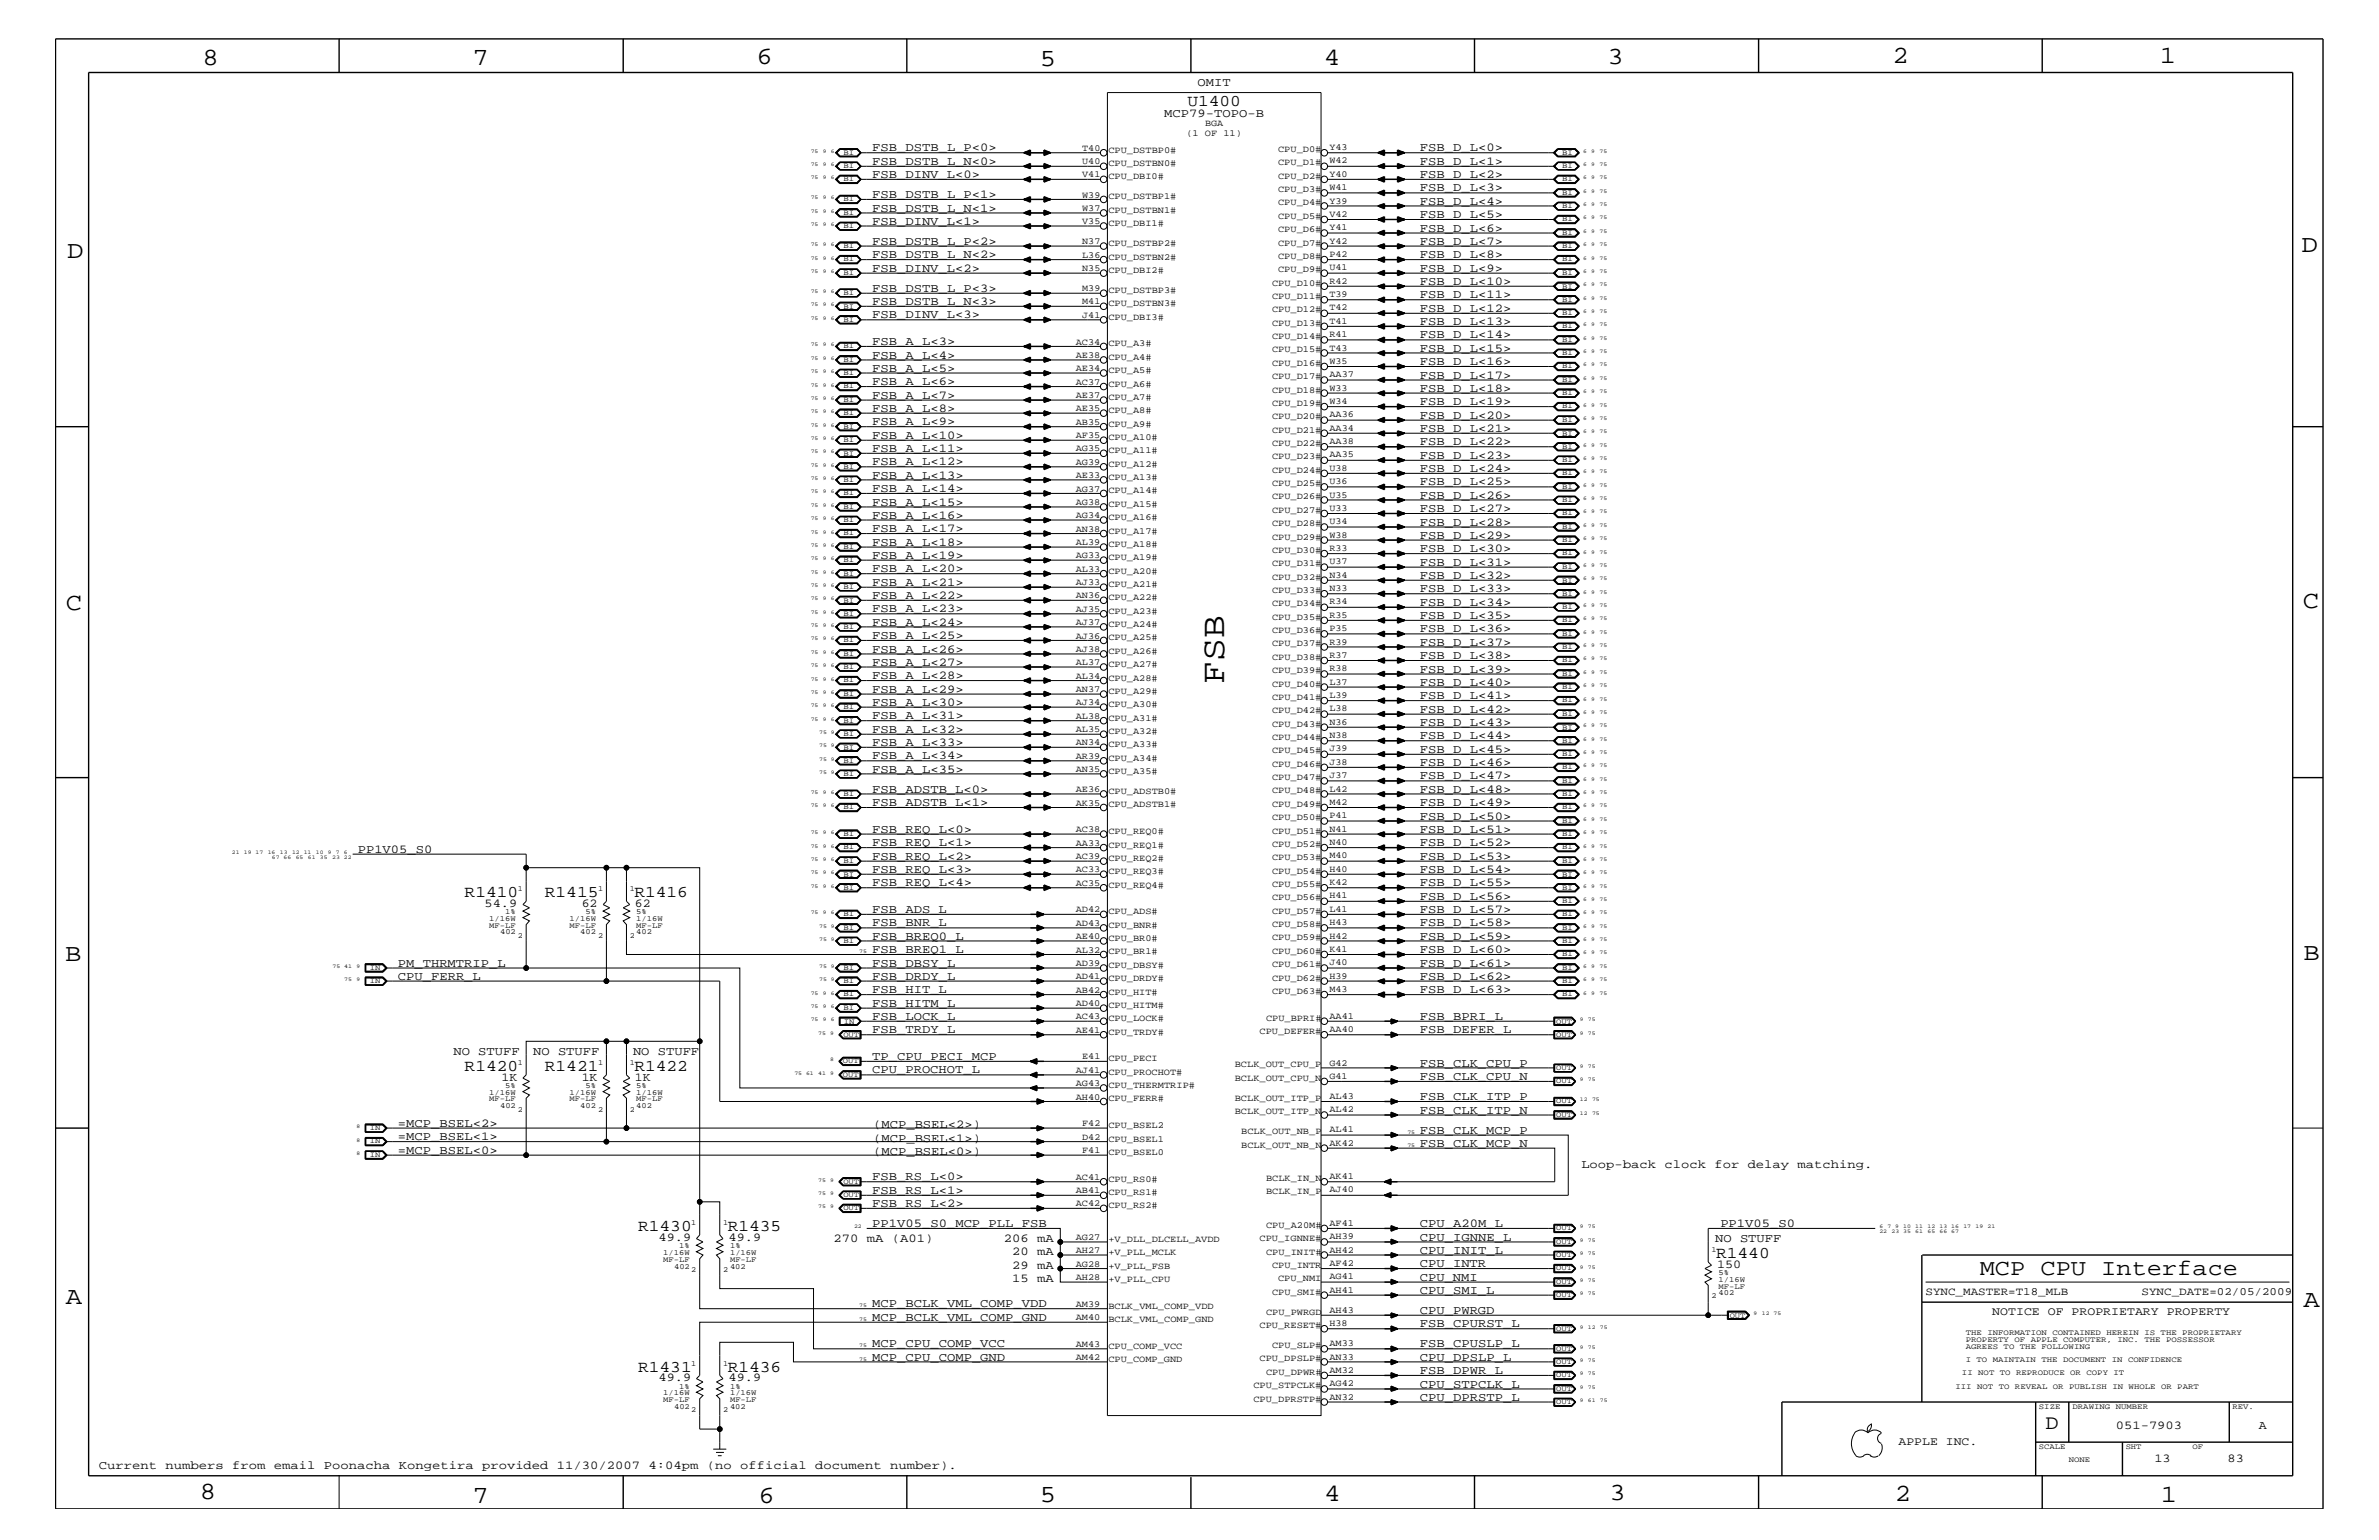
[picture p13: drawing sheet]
<svg xmlns="http://www.w3.org/2000/svg" width="432mm" height="279mm" viewBox="0 0 432 279" stroke-linecap="round" stroke-linejoin="round" font-family="sans-serif">
<defs><g id="words">
<text font-size="6.2" x="222.2" y="124.1" transform="rotate(-90 222.2 124.1)">FSB</text>
<g font-size="4.5">
<text x="36.7" y="11.7">8</text>
<text x="85.8" y="11.7">7</text>
<text x="137.3" y="11.5">6</text>
<text x="240.3" y="11.7">4</text>
<text x="291.8" y="11.5">3</text>
<text x="343.5" y="11.5">2</text>
<text x="392" y="11.5">1</text>
<text x="188.7" y="12.1">5</text>
<text x="12.2" y="46.8">D</text>
<text x="417.7" y="45.7">D</text>
<text x="11.9" y="110.6">C</text>
<text x="418" y="110.3">C</text>
<text x="11.9" y="174.3">B</text>
<text x="418.1" y="174.2">B</text>
<text x="11.9" y="236.7">A</text>
<text x="418.1" y="237.1">A</text>
<text x="36.2" y="271.9">8</text>
<text x="85.8" y="272.7">7</text>
<text x="137.7" y="272.7">6</text>
<text x="188.7" y="272.5">5</text>
<text x="240.4" y="272.3">4</text>
<text x="292.1" y="272.2">3</text>
<text x="343.9" y="272.3">2</text>
<text x="392.2" y="272.6">1</text>
</g>
<text font-size="4.1" x="359.3" y="231.3">MCP CPU Interface</text>
<text font-size="3.7" x="371.3" y="259.3">D</text>
<g font-size="3">
<text x="215.5" y="19.2">U1400</text>
<text x="84.3" y="162.8">R1410</text>
<text x="98.9" y="162.8">R1415</text>
<text x="115.1" y="162.8">R1416</text>
<text x="84.3" y="194.3">R1420</text>
<text x="98.9" y="194.3">R1421</text>
<text x="115.1" y="194.3">R1422</text>
<text x="115.8" y="223.4">R1430</text>
<text x="132.1" y="223.4">R1435</text>
<text x="311.5" y="228.2">R1440</text>
<text x="115.8" y="248.9">R1431</text>
<text x="132.1" y="248.9">R1436</text>
</g>
<g font-size="2.2">
<text x="217.4" y="15.6">OMIT</text>
<text x="211.3" y="21.2">MCP79-TOPO-B</text>
<text x="158.3" y="29.9">FSB_DSTB_L_N&lt;0&gt;</text>
<text x="158.3" y="27.5">FSB_DSTB_L_P&lt;0&gt;</text>
<text x="257.7" y="29.9">FSB_D_L&lt;1&gt;</text>
<text x="257.7" y="27.5">FSB_D_L&lt;0&gt;</text>
<text x="158.3" y="35.9">FSB_DSTB_L_P&lt;1&gt;</text>
<text x="158.3" y="32.3">FSB_DINV_L&lt;0&gt;</text>
<text x="257.7" y="34.7">FSB_D_L&lt;3&gt;</text>
<text x="257.7" y="32.3">FSB_D_L&lt;2&gt;</text>
<text x="158.3" y="40.8">FSB_DINV_L&lt;1&gt;</text>
<text x="158.3" y="38.4">FSB_DSTB_L_N&lt;1&gt;</text>
<text x="257.7" y="39.6">FSB_D_L&lt;5&gt;</text>
<text x="257.7" y="37.2">FSB_D_L&lt;4&gt;</text>
<text x="158.3" y="46.8">FSB_DSTB_L_N&lt;2&gt;</text>
<text x="158.3" y="44.4">FSB_DSTB_L_P&lt;2&gt;</text>
<text x="257.7" y="46.8">FSB_D_L&lt;8&gt;</text>
<text x="257.7" y="42">FSB_D_L&lt;6&gt;</text>
<text x="257.7" y="44.4">FSB_D_L&lt;7&gt;</text>
<text x="158.3" y="52.9">FSB_DSTB_L_P&lt;3&gt;</text>
<text x="158.3" y="49.3">FSB_DINV_L&lt;2&gt;</text>
<text x="257.7" y="51.7">FSB_D_L&lt;10&gt;</text>
<text x="257.7" y="49.3">FSB_D_L&lt;9&gt;</text>
<text x="158.3" y="57.8">FSB_DINV_L&lt;3&gt;</text>
<text x="158.3" y="55.3">FSB_DSTB_L_N&lt;3&gt;</text>
<text x="257.7" y="59">FSB_D_L&lt;13&gt;</text>
<text x="257.7" y="56.6">FSB_D_L&lt;12&gt;</text>
<text x="257.7" y="54.1">FSB_D_L&lt;11&gt;</text>
<text x="158.3" y="65.1">FSB_A_L&lt;4&gt;</text>
<text x="158.3" y="62.6">FSB_A_L&lt;3&gt;</text>
<text x="257.7" y="63.9">FSB_D_L&lt;15&gt;</text>
<text x="257.7" y="61.4">FSB_D_L&lt;14&gt;</text>
<text x="158.3" y="69.9">FSB_A_L&lt;6&gt;</text>
<text x="158.3" y="67.5">FSB_A_L&lt;5&gt;</text>
<text x="257.7" y="71.1">FSB_D_L&lt;18&gt;</text>
<text x="257.7" y="68.7">FSB_D_L&lt;17&gt;</text>
<text x="257.7" y="66.2">FSB_D_L&lt;16&gt;</text>
<text x="158.3" y="77.2">FSB_A_L&lt;9&gt;</text>
<text x="158.3" y="74.7">FSB_A_L&lt;8&gt;</text>
<text x="158.3" y="72.3">FSB_A_L&lt;7&gt;</text>
<text x="257.7" y="76">FSB_D_L&lt;20&gt;</text>
<text x="257.7" y="73.5">FSB_D_L&lt;19&gt;</text>
<text x="158.3" y="82">FSB_A_L&lt;11&gt;</text>
<text x="158.3" y="79.6">FSB_A_L&lt;10&gt;</text>
<text x="257.7" y="83.3">FSB_D_L&lt;23&gt;</text>
<text x="257.7" y="80.8">FSB_D_L&lt;22&gt;</text>
<text x="257.7" y="78.3">FSB_D_L&lt;21&gt;</text>
<text x="158.3" y="89.3">FSB_A_L&lt;14&gt;</text>
<text x="158.3" y="86.9">FSB_A_L&lt;13&gt;</text>
<text x="158.3" y="84.4">FSB_A_L&lt;12&gt;</text>
<text x="257.7" y="88.1">FSB_D_L&lt;25&gt;</text>
<text x="257.7" y="85.6">FSB_D_L&lt;24&gt;</text>
<text x="158.3" y="94.2">FSB_A_L&lt;16&gt;</text>
<text x="158.3" y="91.7">FSB_A_L&lt;15&gt;</text>
<text x="257.7" y="95.4">FSB_D_L&lt;28&gt;</text>
<text x="257.7" y="92.9">FSB_D_L&lt;27&gt;</text>
<text x="257.7" y="90.5">FSB_D_L&lt;26&gt;</text>
<text x="158.3" y="101.4">FSB_A_L&lt;19&gt;</text>
<text x="158.3" y="99">FSB_A_L&lt;18&gt;</text>
<text x="158.3" y="96.5">FSB_A_L&lt;17&gt;</text>
<text x="257.7" y="100.2">FSB_D_L&lt;30&gt;</text>
<text x="257.7" y="97.7">FSB_D_L&lt;29&gt;</text>
<text x="158.3" y="106.3">FSB_A_L&lt;21&gt;</text>
<text x="158.3" y="103.8">FSB_A_L&lt;20&gt;</text>
<text x="257.7" y="107.5">FSB_D_L&lt;33&gt;</text>
<text x="257.7" y="105">FSB_D_L&lt;32&gt;</text>
<text x="257.7" y="102.6">FSB_D_L&lt;31&gt;</text>
<text x="158.3" y="113.6">FSB_A_L&lt;24&gt;</text>
<text x="158.3" y="111.1">FSB_A_L&lt;23&gt;</text>
<text x="158.3" y="108.7">FSB_A_L&lt;22&gt;</text>
<text x="257.7" y="112.3">FSB_D_L&lt;35&gt;</text>
<text x="257.7" y="109.9">FSB_D_L&lt;34&gt;</text>
<text x="158.3" y="118.4">FSB_A_L&lt;26&gt;</text>
<text x="158.3" y="115.9">FSB_A_L&lt;25&gt;</text>
<text x="257.7" y="119.6">FSB_D_L&lt;38&gt;</text>
<text x="257.7" y="117.2">FSB_D_L&lt;37&gt;</text>
<text x="257.7" y="114.8">FSB_D_L&lt;36&gt;</text>
<text x="158.3" y="125.7">FSB_A_L&lt;29&gt;</text>
<text x="158.3" y="123.2">FSB_A_L&lt;28&gt;</text>
<text x="158.3" y="120.8">FSB_A_L&lt;27&gt;</text>
<text x="257.7" y="124.4">FSB_D_L&lt;40&gt;</text>
<text x="257.7" y="122">FSB_D_L&lt;39&gt;</text>
<text x="158.3" y="130.5">FSB_A_L&lt;31&gt;</text>
<text x="158.3" y="128">FSB_A_L&lt;30&gt;</text>
<text x="257.7" y="131.7">FSB_D_L&lt;43&gt;</text>
<text x="257.7" y="129.3">FSB_D_L&lt;42&gt;</text>
<text x="257.7" y="126.9">FSB_D_L&lt;41&gt;</text>
<text x="158.3" y="133">FSB_A_L&lt;32&gt;</text>
<text x="158.3" y="137.8">FSB_A_L&lt;34&gt;</text>
<text x="158.3" y="135.3">FSB_A_L&lt;33&gt;</text>
<text x="257.7" y="136.6">FSB_D_L&lt;45&gt;</text>
<text x="257.7" y="134.1">FSB_D_L&lt;44&gt;</text>
<text x="158.3" y="143.9">FSB_ADSTB_L&lt;0&gt;</text>
<text x="158.3" y="140.2">FSB_A_L&lt;35&gt;</text>
<text x="257.7" y="143.9">FSB_D_L&lt;48&gt;</text>
<text x="257.7" y="141.4">FSB_D_L&lt;47&gt;</text>
<text x="257.7" y="139">FSB_D_L&lt;46&gt;</text>
<text x="158.3" y="146.2">FSB_ADSTB_L&lt;1&gt;</text>
<text x="257.7" y="148.7">FSB_D_L&lt;50&gt;</text>
<text x="257.7" y="146.2">FSB_D_L&lt;49&gt;</text>
<text x="64.9" y="154.7">PP1V05_S0</text>
<text x="158.3" y="156">FSB_REQ_L&lt;2&gt;</text>
<text x="158.3" y="153.5">FSB_REQ_L&lt;1&gt;</text>
<text x="158.3" y="151.1">FSB_REQ_L&lt;0&gt;</text>
<text x="257.7" y="156">FSB_D_L&lt;53&gt;</text>
<text x="257.7" y="153.5">FSB_D_L&lt;52&gt;</text>
<text x="257.7" y="151.1">FSB_D_L&lt;51&gt;</text>
<text x="158.3" y="160.8">FSB_REQ_L&lt;4&gt;</text>
<text x="158.3" y="158.4">FSB_REQ_L&lt;3&gt;</text>
<text x="257.7" y="160.8">FSB_D_L&lt;55&gt;</text>
<text x="257.7" y="158.4">FSB_D_L&lt;54&gt;</text>
<text x="88" y="164.5">54.9</text>
<text x="105.6" y="164.5">62</text>
<text x="115.2" y="164.5">62</text>
<text x="158.3" y="165.6">FSB_ADS_L</text>
<text x="257.7" y="165.6">FSB_D_L&lt;57&gt;</text>
<text x="257.7" y="163.3">FSB_D_L&lt;56&gt;</text>
<text x="158.3" y="168.1">FSB_BNR_L</text>
<text x="158.3" y="170.5">FSB_BREQ0_L</text>
<text x="158.3" y="172.9">FSB_BREQ1_L</text>
<text x="257.7" y="172.9">FSB_D_L&lt;60&gt;</text>
<text x="257.7" y="170.5">FSB_D_L&lt;59&gt;</text>
<text x="257.7" y="168.1">FSB_D_L&lt;58&gt;</text>
<text x="72.2" y="175.4">PM_THRMTRIP_L</text>
<text x="72.2" y="177.7">CPU_FERR_L</text>
<text x="158.3" y="175.4">FSB_DBSY_L</text>
<text x="158.3" y="177.7">FSB_DRDY_L</text>
<text x="257.7" y="177.7">FSB_D_L&lt;62&gt;</text>
<text x="257.7" y="175.4">FSB_D_L&lt;61&gt;</text>
<text x="158.3" y="185">FSB_LOCK_L</text>
<text x="158.3" y="182.7">FSB_HITM_L</text>
<text x="158.3" y="180.2">FSB_HIT_L</text>
<text x="257.7" y="185">FSB_BPRI_L</text>
<text x="257.7" y="180.2">FSB_D_L&lt;63&gt;</text>
<text x="82.3" y="191.4">NO STUFF</text>
<text x="96.8" y="191.4">NO STUFF</text>
<text x="114.9" y="191.4">NO STUFF</text>
<text x="158.3" y="187.5">FSB_TRDY_L</text>
<text x="257.7" y="187.5">FSB_DEFER_L</text>
<text x="91" y="196.1">1K</text>
<text x="105.6" y="196.1">1K</text>
<text x="115.2" y="196.1">1K</text>
<text x="158.3" y="194.8">CPU_PROCHOT_L</text>
<text x="158.3" y="192.3">TP_CPU_PECI_MCP</text>
<text x="257.7" y="195.9">FSB_CLK_CPU_N</text>
<text x="257.7" y="193.6">FSB_CLK_CPU_P</text>
<text x="257.7" y="202">FSB_CLK_ITP_N</text>
<text x="257.7" y="199.6">FSB_CLK_ITP_P</text>
<text x="72.2" y="204.4">=MCP_BSEL&lt;2&gt;</text>
<text x="72.2" y="209.3">=MCP_BSEL&lt;0&gt;</text>
<text x="72.2" y="206.9">=MCP_BSEL&lt;1&gt;</text>
<text x="158.5" y="204.7">(MCP_BSEL&lt;2&gt;)</text>
<text x="158.5" y="207.1">(MCP_BSEL&lt;1&gt;)</text>
<text x="158.5" y="209.6">(MCP_BSEL&lt;0&gt;)</text>
<text x="257.7" y="205.7">FSB_CLK_MCP_P</text>
<text x="257.7" y="208.1">FSB_CLK_MCP_N</text>
<text x="158.3" y="214.2">FSB_RS_L&lt;0&gt;</text>
<text x="287" y="211.9">Loop-back clock for delay matching.</text>
<text x="158.3" y="219">FSB_RS_L&lt;2&gt;</text>
<text x="158.3" y="216.6">FSB_RS_L&lt;1&gt;</text>
<text x="119.5" y="225.2">49.9</text>
<text x="132.2" y="225.2">49.9</text>
<text x="151.3" y="225.3">270 mA (A01)</text>
<text x="158.3" y="222.6">PP1V05_S0_MCP_PLL_FSB</text>
<text x="182.2" y="225.3">206 mA</text>
<text x="183.7" y="227.7">20 mA</text>
<text x="257.7" y="227.5">CPU_INIT_L</text>
<text x="257.7" y="225.1">CPU_IGNNE_L</text>
<text x="257.7" y="222.6">CPU_A20M_L</text>
<text x="311.3" y="225.3">NO STUFF</text>
<text x="312.3" y="222.6">PP1V05_S0</text>
<text x="183.7" y="230.2">29 mA</text>
<text x="183.7" y="232.6">15 mA</text>
<text x="257.7" y="232.4">CPU_NMI</text>
<text x="257.7" y="229.9">CPU_INTR</text>
<text x="311.7" y="230.1">150</text>
<text x="158.3" y="239.6">MCP_BCLK_VML_COMP_GND</text>
<text x="158.3" y="237.2">MCP_BCLK_VML_COMP_VDD</text>
<text x="257.7" y="238.4">CPU_PWRGD</text>
<text x="257.7" y="234.7">CPU_SMI_L</text>
<text x="158.3" y="244.5">MCP_CPU_COMP_VCC</text>
<text x="257.7" y="244.5">FSB_CPUSLP_L</text>
<text x="257.7" y="240.8">FSB_CPURST_L</text>
<text x="119.5" y="250.6">49.9</text>
<text x="132.2" y="250.6">49.9</text>
<text x="158.3" y="246.9">MCP_CPU_COMP_GND</text>
<text x="257.7" y="249.3">FSB_DPWR_L</text>
<text x="257.7" y="246.9">CPU_DPSLP_L</text>
<text x="257.7" y="251.7">CPU_STPCLK_L</text>
<text x="257.7" y="254.2">CPU_DPRSTP_L</text>
<text x="384" y="259.3">051-7903</text>
<text x="410" y="259.3">A</text>
<text x="17.9" y="266.6">Current numbers from email Poonacha Kongetira provided 11/30/2007 4:04pm (no official document number).</text>
<text x="391" y="265.3">13</text>
<text x="404.3" y="265.3">83</text>
</g>
<g font-size="2.1">
<text x="361.6" y="238.6">NOTICE OF PROPRIETARY PROPERTY</text>
<text x="344.6" y="262.2">APPLE INC.</text>
</g>
<g font-size="2">
<text x="349.5" y="235">SYNC_MASTER=T18_MLB</text>
<text x="388.7" y="235">SYNC_DATE=02/05/2009</text>
</g>
<g font-size="1.7">
<text x="218.7" y="22.9">BGA</text>
<text x="196.4" y="29.7">U40</text>
<text x="196.4" y="27.4">T40</text>
<text x="201.2" y="27.7">CPU_DSTBP0#</text>
<text x="215.3" y="24.7">(1 OF 11)</text>
<text x="232" y="27.5">CPU_D0#</text>
<text x="241.3" y="27.2">Y43</text>
<text x="241.3" y="29.7">W42</text>
<text x="196.4" y="32.2">V41</text>
<text x="196.4" y="35.8">W39</text>
<text x="201.2" y="32.5">CPU_DBI0#</text>
<text x="201.2" y="30.2">CPU_DSTBN0#</text>
<text x="232" y="30">CPU_D1#</text>
<text x="232" y="34.8">CPU_D3#</text>
<text x="232" y="32.5">CPU_D2#</text>
<text x="241.3" y="32">Y40</text>
<text x="241.3" y="34.5">W41</text>
<text x="196.4" y="40.7">V35</text>
<text x="196.4" y="38.2">W37</text>
<text x="201.2" y="36.2">CPU_DSTBP1#</text>
<text x="201.2" y="41">CPU_DBI1#</text>
<text x="201.2" y="38.6">CPU_DSTBN1#</text>
<text x="232" y="37.3">CPU_D4#</text>
<text x="232" y="39.7">CPU_D5#</text>
<text x="241.3" y="36.9">Y39</text>
<text x="241.3" y="39.3">V42</text>
<text x="241.3" y="41.8">Y41</text>
<text x="196.4" y="46.8">L36</text>
<text x="196.4" y="44.3">N37</text>
<text x="201.2" y="44.6">CPU_DSTBP2#</text>
<text x="201.2" y="47.1">CPU_DSTBN2#</text>
<text x="232" y="42.1">CPU_D6#</text>
<text x="232" y="47">CPU_D8#</text>
<text x="232" y="44.6">CPU_D7#</text>
<text x="241.3" y="44.2">Y42</text>
<text x="241.3" y="46.6">P42</text>
<text x="196.4" y="49.1">N35</text>
<text x="196.4" y="52.8">M39</text>
<text x="201.2" y="49.6">CPU_DBI2#</text>
<text x="201.2" y="53.2">CPU_DSTBP3#</text>
<text x="230.9" y="51.8">CPU_D10#</text>
<text x="232" y="49.4">CPU_D9#</text>
<text x="241.3" y="51.5">R42</text>
<text x="241.3" y="53.9">T39</text>
<text x="241.3" y="49.1">U41</text>
<text x="196.4" y="57.7">J41</text>
<text x="196.4" y="55.2">M41</text>
<text x="201.2" y="58">CPU_DBI3#</text>
<text x="201.2" y="55.6">CPU_DSTBN3#</text>
<text x="230.9" y="59.1">CPU_D13#</text>
<text x="230.9" y="56.7">CPU_D12#</text>
<text x="230.9" y="54.2">CPU_D11#</text>
<text x="241.3" y="56.3">T42</text>
<text x="241.3" y="58.7">T41</text>
<text x="195.2" y="62.5">AC34</text>
<text x="195.2" y="64.9">AE38</text>
<text x="201.2" y="65.3">CPU_A4#</text>
<text x="201.2" y="62.9">CPU_A3#</text>
<text x="230.9" y="61.5">CPU_D14#</text>
<text x="230.9" y="64">CPU_D15#</text>
<text x="241.3" y="61.2">R41</text>
<text x="241.3" y="63.6">T43</text>
<text x="241.3" y="66">W35</text>
<text x="195.2" y="67.3">AE34</text>
<text x="195.2" y="69.8">AC37</text>
<text x="201.2" y="67.7">CPU_A5#</text>
<text x="201.2" y="70.1">CPU_A6#</text>
<text x="230.9" y="68.8">CPU_D17#</text>
<text x="230.9" y="71.2">CPU_D18#</text>
<text x="230.9" y="66.4">CPU_D16#</text>
<text x="241.3" y="68.4">AA37</text>
<text x="241.3" y="70.9">W33</text>
<text x="195.2" y="72.2">AE37</text>
<text x="195.2" y="74.6">AE35</text>
<text x="195.2" y="77.1">AB35</text>
<text x="201.2" y="77.4">CPU_A9#</text>
<text x="201.2" y="75">CPU_A8#</text>
<text x="201.2" y="72.6">CPU_A7#</text>
<text x="230.9" y="73.7">CPU_D19#</text>
<text x="230.9" y="76.1">CPU_D20#</text>
<text x="241.3" y="73.3">W34</text>
<text x="241.3" y="75.7">AA36</text>
<text x="195.2" y="79.4">AF35</text>
<text x="195.2" y="81.9">AG35</text>
<text x="201.2" y="82.2">CPU_A11#</text>
<text x="201.2" y="79.9">CPU_A10#</text>
<text x="230.9" y="78.5">CPU_D21#</text>
<text x="230.9" y="83.3">CPU_D23#</text>
<text x="230.9" y="80.9">CPU_D22#</text>
<text x="241.3" y="78.2">AA34</text>
<text x="241.3" y="80.5">AA38</text>
<text x="241.3" y="83">AA35</text>
<text x="195.2" y="84.4">AG39</text>
<text x="195.2" y="86.7">AE33</text>
<text x="195.2" y="89.2">AG37</text>
<text x="201.2" y="84.7">CPU_A12#</text>
<text x="201.2" y="89.5">CPU_A14#</text>
<text x="201.2" y="87.1">CPU_A13#</text>
<text x="230.9" y="85.8">CPU_D24#</text>
<text x="230.9" y="88.2">CPU_D25#</text>
<text x="241.3" y="85.4">U38</text>
<text x="241.3" y="87.8">U36</text>
<text x="195.2" y="91.6">AG38</text>
<text x="195.2" y="94">AG34</text>
<text x="201.2" y="92">CPU_A15#</text>
<text x="201.2" y="94.3">CPU_A16#</text>
<text x="230.9" y="90.6">CPU_D26#</text>
<text x="230.9" y="93.1">CPU_D27#</text>
<text x="230.9" y="95.4">CPU_D28#</text>
<text x="241.3" y="90.3">U35</text>
<text x="241.3" y="92.7">U33</text>
<text x="241.3" y="95.1">U34</text>
<text x="195.2" y="96.5">AN38</text>
<text x="195.2" y="98.8">AL39</text>
<text x="195.2" y="101.3">AG33</text>
<text x="201.2" y="101.6">CPU_A19#</text>
<text x="201.2" y="96.8">CPU_A17#</text>
<text x="201.2" y="99.3">CPU_A18#</text>
<text x="230.9" y="97.9">CPU_D29#</text>
<text x="230.9" y="100.4">CPU_D30#</text>
<text x="241.3" y="97.6">W38</text>
<text x="241.3" y="99.9">R33</text>
<text x="195.2" y="103.7">AL33</text>
<text x="195.2" y="106.1">AJ33</text>
<text x="201.2" y="104.1">CPU_A20#</text>
<text x="201.2" y="106.5">CPU_A21#</text>
<text x="230.9" y="102.7">CPU_D31#</text>
<text x="230.9" y="105.2">CPU_D32#</text>
<text x="230.9" y="107.6">CPU_D33#</text>
<text x="241.3" y="102.4">U37</text>
<text x="241.3" y="104.8">N34</text>
<text x="241.3" y="107.2">N33</text>
<text x="195.2" y="108.6">AN36</text>
<text x="195.2" y="111">AJ35</text>
<text x="195.2" y="113.4">AJ37</text>
<text x="201.2" y="108.9">CPU_A22#</text>
<text x="201.2" y="111.4">CPU_A23#</text>
<text x="201.2" y="113.7">CPU_A24#</text>
<text x="230.9" y="110">CPU_D34#</text>
<text x="230.9" y="112.5">CPU_D35#</text>
<text x="241.3" y="109.7">R34</text>
<text x="241.3" y="112">R35</text>
<text x="195.2" y="115.9">AJ36</text>
<text x="195.2" y="118.2">AJ38</text>
<text x="201.2" y="118.6">CPU_A26#</text>
<text x="201.2" y="116.2">CPU_A25#</text>
<text x="230.9" y="114.8">CPU_D36#</text>
<text x="230.9" y="119.7">CPU_D38#</text>
<text x="230.9" y="117.3">CPU_D37#</text>
<text x="241.3" y="114.5">P35</text>
<text x="241.3" y="117">R39</text>
<text x="241.3" y="119.3">R37</text>
<text x="195.2" y="120.7">AL37</text>
<text x="195.2" y="123.1">AL34</text>
<text x="195.2" y="125.5">AN37</text>
<text x="201.2" y="121">CPU_A27#</text>
<text x="201.2" y="123.5">CPU_A28#</text>
<text x="201.2" y="125.9">CPU_A29#</text>
<text x="230.9" y="122.1">CPU_D39#</text>
<text x="230.9" y="124.6">CPU_D40#</text>
<text x="241.3" y="121.8">R38</text>
<text x="241.3" y="124.2">L37</text>
<text x="195.2" y="128">AJ34</text>
<text x="195.2" y="130.4">AL38</text>
<text x="201.2" y="128.3">CPU_A30#</text>
<text x="201.2" y="130.8">CPU_A31#</text>
<text x="230.9" y="127">CPU_D41#</text>
<text x="230.9" y="131.9">CPU_D43#</text>
<text x="230.9" y="129.4">CPU_D42#</text>
<text x="241.3" y="126.6">L39</text>
<text x="241.3" y="129.1">L38</text>
<text x="241.3" y="131.5">N36</text>
<text x="195.2" y="132.8">AL35</text>
<text x="195.2" y="135.2">AN34</text>
<text x="195.2" y="137.7">AR39</text>
<text x="201.2" y="133.2">CPU_A32#</text>
<text x="201.2" y="135.6">CPU_A33#</text>
<text x="230.9" y="134.2">CPU_D44#</text>
<text x="230.9" y="136.7">CPU_D45#</text>
<text x="241.3" y="133.9">N38</text>
<text x="241.3" y="136.3">J39</text>
<text x="195.2" y="140.1">AN35</text>
<text x="195.2" y="143.7">AE36</text>
<text x="201.2" y="138">CPU_A34#</text>
<text x="201.2" y="140.4">CPU_A35#</text>
<text x="230.9" y="139.1">CPU_D46#</text>
<text x="230.9" y="141.5">CPU_D47#</text>
<text x="230.9" y="144">CPU_D48#</text>
<text x="241.3" y="138.7">J38</text>
<text x="241.3" y="141.2">J37</text>
<text x="241.3" y="143.6">L42</text>
<text x="195.2" y="146.2">AK35</text>
<text x="201.2" y="144">CPU_ADSTB0#</text>
<text x="201.2" y="146.5">CPU_ADSTB1#</text>
<text x="230.9" y="148.8">CPU_D50#</text>
<text x="230.9" y="146.4">CPU_D49#</text>
<text x="241.3" y="146">M42</text>
<text x="241.3" y="148.4">P41</text>
<text x="195.2" y="151">AC38</text>
<text x="195.2" y="153.4">AA33</text>
<text x="195.2" y="155.8">AC39</text>
<text x="201.2" y="151.3">CPU_REQ0#</text>
<text x="201.2" y="153.8">CPU_REQ1#</text>
<text x="230.9" y="153.7">CPU_D52#</text>
<text x="230.9" y="151.2">CPU_D51#</text>
<text x="241.3" y="150.9">N41</text>
<text x="241.3" y="153.3">N40</text>
<text x="241.3" y="155.7">M40</text>
<text x="195.2" y="158.3">AC33</text>
<text x="195.2" y="160.7">AC35</text>
<text x="201.2" y="161.1">CPU_REQ4#</text>
<text x="201.2" y="158.6">CPU_REQ3#</text>
<text x="201.2" y="156.2">CPU_REQ2#</text>
<text x="230.9" y="156.1">CPU_D53#</text>
<text x="230.9" y="158.5">CPU_D54#</text>
<text x="230.9" y="160.9">CPU_D55#</text>
<text x="241.3" y="158.2">H40</text>
<text x="241.3" y="160.6">K42</text>
<text x="195.2" y="165.6">AD42</text>
<text x="201.2" y="165.9">CPU_ADS#</text>
<text x="230.9" y="163.4">CPU_D56#</text>
<text x="230.9" y="165.8">CPU_D57#</text>
<text x="241.3" y="163">H41</text>
<text x="241.3" y="165.4">L41</text>
<text x="241.3" y="167.8">H43</text>
<text x="195.2" y="168">AD43</text>
<text x="195.2" y="170.4">AE40</text>
<text x="195.2" y="172.8">AL32</text>
<text x="201.2" y="170.7">CPU_BR0#</text>
<text x="201.2" y="168.3">CPU_BNR#</text>
<text x="201.2" y="173.2">CPU_BR1#</text>
<text x="230.9" y="173.1">CPU_D60#</text>
<text x="230.9" y="168.2">CPU_D58#</text>
<text x="230.9" y="170.6">CPU_D59#</text>
<text x="241.3" y="170.3">H42</text>
<text x="241.3" y="172.7">K41</text>
<text x="195.2" y="175.2">AD39</text>
<text x="195.2" y="177.7">AD41</text>
<text x="201.2" y="175.6">CPU_DBSY#</text>
<text x="201.2" y="178">CPU_DRDY#</text>
<text x="230.9" y="177.9">CPU_D62#</text>
<text x="230.9" y="175.5">CPU_D61#</text>
<text x="241.3" y="175.1">J40</text>
<text x="241.3" y="177.6">H39</text>
<text x="241.3" y="179.9">M43</text>
<text x="195.2" y="180.1">AB42</text>
<text x="195.2" y="182.5">AD40</text>
<text x="195.2" y="184.9">AC43</text>
<text x="201.2" y="185.3">CPU_LOCK#</text>
<text x="201.2" y="180.5">CPU_HIT#</text>
<text x="201.2" y="182.9">CPU_HITM#</text>
<text x="229.8" y="185.2">CPU_BPRI#</text>
<text x="230.9" y="180.4">CPU_D63#</text>
<text x="241.3" y="184.9">AA41</text>
<text x="195.2" y="187.4">AE41</text>
<text x="201.2" y="187.7">CPU_TRDY#</text>
<text x="228.6" y="187.6">CPU_DEFER#</text>
<text x="241.3" y="187.2">AA40</text>
<text x="195.2" y="194.7">AJ41</text>
<text x="195.2" y="197">AG43</text>
<text x="196.4" y="192.2">E41</text>
<text x="201.2" y="195">CPU_PROCHOT#</text>
<text x="201.2" y="197.4">CPU_THERMTRIP#</text>
<text x="201.2" y="192.6">CPU_PECI</text>
<text x="224.1" y="196.1">BCLK_OUT_CPU_N</text>
<text x="224.1" y="193.7">BCLK_OUT_CPU_P</text>
<text x="241.3" y="195.7">G41</text>
<text x="241.3" y="193.3">G42</text>
<text x="195.2" y="199.5">AH40</text>
<text x="201.2" y="199.8">CPU_FERR#</text>
<text x="224.1" y="199.8">BCLK_OUT_ITP_P</text>
<text x="224.1" y="202.1">BCLK_OUT_ITP_N</text>
<text x="241.3" y="201.8">AL42</text>
<text x="241.3" y="199.3">AL43</text>
<text x="196.4" y="209.2">F41</text>
<text x="196.4" y="206.8">D42</text>
<text x="196.4" y="204.3">F42</text>
<text x="201.2" y="209.6">CPU_BSEL0</text>
<text x="201.2" y="207.1">CPU_BSEL1</text>
<text x="201.2" y="204.7">CPU_BSEL2</text>
<text x="225.3" y="208.2">BCLK_OUT_NB_N</text>
<text x="225.3" y="205.8">BCLK_OUT_NB_P</text>
<text x="241.3" y="207.9">AK42</text>
<text x="241.3" y="205.4">AL41</text>
<text x="195.2" y="214.1">AC41</text>
<text x="201.2" y="214.4">CPU_RS0#</text>
<text x="229.8" y="214.2">BCLK_IN_N</text>
<text x="241.3" y="213.9">AK41</text>
<text x="195.2" y="216.4">AB41</text>
<text x="195.2" y="218.9">AC42</text>
<text x="201.2" y="216.9">CPU_RS1#</text>
<text x="201.2" y="219.2">CPU_RS2#</text>
<text x="229.8" y="216.7">BCLK_IN_P</text>
<text x="241.3" y="216.4">AJ40</text>
<text x="195.2" y="224.9">AG27</text>
<text x="195.2" y="227.4">AH27</text>
<text x="201.2" y="225.3">+V_DLL_DLCELL_AVDD</text>
<text x="201.2" y="227.7">+V_PLL_MCLK</text>
<text x="228.6" y="225.2">CPU_IGNNE#</text>
<text x="229.8" y="222.8">CPU_A20M#</text>
<text x="229.8" y="227.6">CPU_INIT#</text>
<text x="241.3" y="224.8">AH39</text>
<text x="241.3" y="227.3">AH42</text>
<text x="241.3" y="222.4">AF41</text>
<text x="195.2" y="232.2">AH28</text>
<text x="195.2" y="229.8">AG28</text>
<text x="201.2" y="230.2">+V_PLL_FSB</text>
<text x="201.2" y="232.6">+V_PLL_CPU</text>
<text x="230.9" y="230.1">CPU_INTR</text>
<text x="232" y="232.4">CPU_NMI</text>
<text x="241.3" y="229.6">AF42</text>
<text x="241.3" y="232.1">AG41</text>
<text x="195.2" y="239.5">AM40</text>
<text x="195.2" y="237.1">AM39</text>
<text x="201.2" y="239.9">BCLK_VML_COMP_GND</text>
<text x="201.2" y="237.4">BCLK_VML_COMP_VDD</text>
<text x="229.8" y="238.5">CPU_PWRGD</text>
<text x="230.9" y="234.9">CPU_SMI#</text>
<text x="241.3" y="238.2">AH43</text>
<text x="241.3" y="234.6">AH41</text>
<text x="195.2" y="244.4">AM43</text>
<text x="201.2" y="244.7">CPU_COMP_VCC</text>
<text x="228.6" y="240.9">CPU_RESET#</text>
<text x="230.9" y="244.5">CPU_SLP#</text>
<text x="241.3" y="244.2">AM33</text>
<text x="241.3" y="240.6">H38</text>
<text x="195.2" y="246.7">AM42</text>
<text x="201.2" y="247.1">CPU_COMP_GND</text>
<text x="227.5" y="251.8">CPU_STPCLK#</text>
<text x="228.6" y="247">CPU_DPSLP#</text>
<text x="229.8" y="249.5">CPU_DPWR#</text>
<text x="241.3" y="246.7">AN33</text>
<text x="241.3" y="249">AM32</text>
<text x="241.3" y="251.5">AG42</text>
<text x="227.5" y="254.3">CPU_DPRSTP#</text>
<text x="241.3" y="253.9">AN32</text>
</g>
<g font-size="1.4">
<text x="153.1" y="28.1">BI</text>
<text x="283.5" y="28.1">BI</text>
<text x="153.1" y="30.5">BI</text>
<text x="153.1" y="32.9">BI</text>
<text x="283.5" y="30.5">BI</text>
<text x="283.5" y="32.9">BI</text>
<text x="283.5" y="35.3">BI</text>
<text x="153.1" y="36.5">BI</text>
<text x="153.1" y="39">BI</text>
<text x="153.1" y="41.4">BI</text>
<text x="283.5" y="37.8">BI</text>
<text x="283.5" y="40.2">BI</text>
<text x="153.1" y="45.1">BI</text>
<text x="153.1" y="47.4">BI</text>
<text x="283.5" y="42.6">BI</text>
<text x="283.5" y="45.1">BI</text>
<text x="283.5" y="47.4">BI</text>
<text x="153.1" y="49.9">BI</text>
<text x="153.1" y="53.5">BI</text>
<text x="283.5" y="49.9">BI</text>
<text x="283.5" y="52.4">BI</text>
<text x="153.1" y="56">BI</text>
<text x="153.1" y="58.4">BI</text>
<text x="283.5" y="54.7">BI</text>
<text x="283.5" y="57.2">BI</text>
<text x="283.5" y="59.5">BI</text>
<text x="153.1" y="63.2">BI</text>
<text x="153.1" y="65.6">BI</text>
<text x="283.5" y="62">BI</text>
<text x="283.5" y="64.5">BI</text>
<text x="153.1" y="68.1">BI</text>
<text x="153.1" y="70.5">BI</text>
<text x="283.5" y="66.8">BI</text>
<text x="283.5" y="69.3">BI</text>
<text x="283.5" y="71.7">BI</text>
<text x="153.1" y="72.9">BI</text>
<text x="153.1" y="75.4">BI</text>
<text x="153.1" y="77.8">BI</text>
<text x="283.5" y="74.1">BI</text>
<text x="283.5" y="76.6">BI</text>
<text x="153.1" y="80.2">BI</text>
<text x="153.1" y="82.7">BI</text>
<text x="283.5" y="79">BI</text>
<text x="283.5" y="81.4">BI</text>
<text x="283.5" y="83.8">BI</text>
<text x="153.1" y="85">BI</text>
<text x="153.1" y="87.5">BI</text>
<text x="153.1" y="89.9">BI</text>
<text x="283.5" y="86.2">BI</text>
<text x="283.5" y="88.7">BI</text>
<text x="153.1" y="92.3">BI</text>
<text x="153.1" y="94.8">BI</text>
<text x="283.5" y="91.1">BI</text>
<text x="283.5" y="93.5">BI</text>
<text x="283.5" y="96">BI</text>
<text x="153.1" y="97.1">BI</text>
<text x="153.1" y="99.6">BI</text>
<text x="283.5" y="98.4">BI</text>
<text x="283.5" y="100.8">BI</text>
<text x="153.1" y="102.1">BI</text>
<text x="153.1" y="104.4">BI</text>
<text x="153.1" y="106.9">BI</text>
<text x="283.5" y="103.2">BI</text>
<text x="283.5" y="105.7">BI</text>
<text x="153.1" y="109.3">BI</text>
<text x="153.1" y="111.7">BI</text>
<text x="283.5" y="108.1">BI</text>
<text x="283.5" y="110.5">BI</text>
<text x="283.5" y="112.9">BI</text>
<text x="153.1" y="114.2">BI</text>
<text x="153.1" y="116.5">BI</text>
<text x="153.1" y="119">BI</text>
<text x="283.5" y="115.3">BI</text>
<text x="283.5" y="117.8">BI</text>
<text x="153.1" y="121.4">BI</text>
<text x="153.1" y="123.8">BI</text>
<text x="283.5" y="120.2">BI</text>
<text x="283.5" y="122.6">BI</text>
<text x="283.5" y="125.1">BI</text>
<text x="153.1" y="126.3">BI</text>
<text x="153.1" y="128.7">BI</text>
<text x="153.1" y="131.1">BI</text>
<text x="283.5" y="127.5">BI</text>
<text x="283.5" y="129.9">BI</text>
<text x="153.1" y="133.5">BI</text>
<text x="153.1" y="136">BI</text>
<text x="283.5" y="132.4">BI</text>
<text x="283.5" y="134.7">BI</text>
<text x="283.5" y="137.2">BI</text>
<text x="153.1" y="138.4">BI</text>
<text x="153.1" y="140.8">BI</text>
<text x="283.5" y="139.6">BI</text>
<text x="283.5" y="142">BI</text>
<text x="153.1" y="144.5">BI</text>
<text x="153.1" y="146.8">BI</text>
<text x="283.5" y="144.5">BI</text>
<text x="283.5" y="146.8">BI</text>
<text x="283.5" y="149.3">BI</text>
<text x="153.1" y="154.1">BI</text>
<text x="153.1" y="151.8">BI</text>
<text x="283.5" y="151.8">BI</text>
<text x="283.5" y="154.1">BI</text>
<text x="94" y="161.7">1</text>
<text x="108.5" y="161.7">1</text>
<text x="114.3" y="161.7">1</text>
<text x="153.1" y="159">BI</text>
<text x="153.1" y="156.6">BI</text>
<text x="153.1" y="161.4">BI</text>
<text x="283.5" y="156.6">BI</text>
<text x="283.5" y="159">BI</text>
<text x="283.5" y="161.4">BI</text>
<text x="88.8" y="167.1">1/16W</text>
<text x="91.7" y="165.9">1%</text>
<text x="103.4" y="167.1">1/16W</text>
<text x="106.3" y="165.9">5%</text>
<text x="115.5" y="167.1">1/16W</text>
<text x="115.5" y="165.9">5%</text>
<text x="153.1" y="166.2">BI</text>
<text x="283.5" y="163.9">BI</text>
<text x="283.5" y="166.2">BI</text>
<text x="88.8" y="168.3">MF-LF</text>
<text x="90.8" y="169.5">402</text>
<text x="94" y="170.1">2</text>
<text x="103.4" y="168.3">MF-LF</text>
<text x="105.3" y="169.5">402</text>
<text x="108.5" y="170.1">2</text>
<text x="114.3" y="170.1">2</text>
<text x="115.5" y="169.5">402</text>
<text x="115.5" y="168.3">MF-LF</text>
<text x="153.1" y="168.7">BI</text>
<text x="153.1" y="171.1">BI</text>
<text x="283.5" y="168.7">BI</text>
<text x="283.5" y="171.1">BI</text>
<text x="283.5" y="173.5">BI</text>
<text x="67.1" y="178.4">IN</text>
<text x="67.1" y="176">IN</text>
<text x="153.1" y="176">BI</text>
<text x="153.1" y="178.4">BI</text>
<text x="283.5" y="176">BI</text>
<text x="283.5" y="178.4">BI</text>
<text x="153.1" y="180.8">BI</text>
<text x="153.1" y="183.2">BI</text>
<text x="153.2" y="185.7">IN</text>
<text x="282.4" y="185.7">OUT</text>
<text x="283.5" y="180.8">BI</text>
<text x="153.1" y="188.1">OUT</text>
<text x="282.4" y="188.1">OUT</text>
<text x="91.7" y="197.4">5%</text>
<text x="94" y="193.2">1</text>
<text x="106.3" y="197.4">5%</text>
<text x="108.5" y="193.2">1</text>
<text x="114.3" y="193.2">1</text>
<text x="115.5" y="197.4">5%</text>
<text x="153" y="192.9">OUT</text>
<text x="153" y="195.4">OUT</text>
<text x="282.4" y="194.2">OUT</text>
<text x="282.4" y="196.5">OUT</text>
<text x="88.8" y="199.8">MF-LF</text>
<text x="88.8" y="198.7">1/16W</text>
<text x="90.8" y="201">402</text>
<text x="94" y="201.7">2</text>
<text x="103.4" y="199.8">MF-LF</text>
<text x="103.4" y="198.7">1/16W</text>
<text x="105.3" y="201">402</text>
<text x="108.5" y="201.7">2</text>
<text x="114.3" y="201.7">2</text>
<text x="115.5" y="201">402</text>
<text x="115.5" y="198.7">1/16W</text>
<text x="115.5" y="199.8">MF-LF</text>
<text x="282.4" y="200.2">OUT</text>
<text x="282.4" y="202.6">OUT</text>
<text x="67.1" y="205.1">IN</text>
<text x="67.1" y="207.5">IN</text>
<text x="67.1" y="209.9">IN</text>
<text x="153.1" y="214.7">OUT</text>
<text x="153.1" y="217.2">OUT</text>
<text x="153.1" y="219.6">OUT</text>
<text x="120.4" y="227.7">1/16W</text>
<text x="123.3" y="226.5">1%</text>
<text x="125.5" y="222.3">1</text>
<text x="131.2" y="222.3">1</text>
<text x="132.5" y="227.7">1/16W</text>
<text x="132.5" y="226.5">1%</text>
<text x="282.4" y="223.2">OUT</text>
<text x="282.4" y="225.7">OUT</text>
<text x="310.6" y="227.1">1</text>
<text x="120.4" y="229">MF-LF</text>
<text x="122.3" y="230.2">402</text>
<text x="125.5" y="230.7">2</text>
<text x="131.2" y="230.7">2</text>
<text x="132.5" y="230.2">402</text>
<text x="132.5" y="229">MF-LF</text>
<text x="282.4" y="228.1">OUT</text>
<text x="282.4" y="230.5">OUT</text>
<text x="282.4" y="232.9">OUT</text>
<text x="311.9" y="232.6">1/16W</text>
<text x="311.9" y="233.8">MF-LF</text>
<text x="311.9" y="231.3">5%</text>
<text x="282.4" y="235.4">OUT</text>
<text x="310.6" y="235.6">2</text>
<text x="311.9" y="235">402</text>
<text x="313.9" y="239">OUT</text>
<text x="282.4" y="241.4">OUT</text>
<text x="282.4" y="245.1">OUT</text>
<text x="356.8" y="242.3">THE INFORMATION CONTAINED HEREIN IS THE PROPRIETARY</text>
<text x="356.8" y="243.5">PROPERTY OF APPLE COMPUTER, INC. THE POSSESSOR</text>
<text x="356.8" y="244.7">AGREES TO THE FOLLOWING</text>
<text x="123.3" y="252">1%</text>
<text x="125.5" y="247.8">1</text>
<text x="131.2" y="247.8">1</text>
<text x="132.5" y="252">1%</text>
<text x="282.4" y="247.5">OUT</text>
<text x="282.4" y="249.9">OUT</text>
<text x="354.9" y="252">III NOT TO REVEAL OR PUBLISH IN WHOLE OR PART</text>
<text x="356.1" y="249.5">II NOT TO REPRODUCE OR COPY IT</text>
<text x="356.8" y="247.1">I TO MAINTAIN THE DOCUMENT IN CONFIDENCE</text>
<text x="120.4" y="253.2">1/16W</text>
<text x="120.4" y="254.4">MF-LF</text>
<text x="122.3" y="255.6">402</text>
<text x="125.5" y="256.2">2</text>
<text x="131.2" y="256.2">2</text>
<text x="132.5" y="253.2">1/16W</text>
<text x="132.5" y="255.6">402</text>
<text x="132.5" y="254.4">MF-LF</text>
<text x="282.4" y="252.3">OUT</text>
<text x="282.4" y="254.8">OUT</text>
<text x="370.1" y="255.6">SIZE</text>
<text x="376.2" y="255.6">DRAWING NUMBER</text>
<text x="405.2" y="255.6">REV.</text>
<text x="370.1" y="262.9">SCALE</text>
<text x="385.8" y="262.9">SHT</text>
<text x="397.9" y="262.9">OF</text>
<text x="375.5" y="265.3">NONE</text>
</g>
<g font-size="1">
<text x="147.2" y="27.7">75</text>
<text x="149.4" y="27.7">9</text>
<text x="150.8" y="27.7">6</text>
<text x="287.4" y="27.7">6</text>
<text x="288.8" y="27.7">9</text>
<text x="290.3" y="27.7">75</text>
<text x="147.2" y="30.2">75</text>
<text x="147.2" y="32.5">75</text>
<text x="149.4" y="30.2">9</text>
<text x="149.4" y="32.5">9</text>
<text x="150.8" y="30.2">6</text>
<text x="150.8" y="32.5">6</text>
<text x="287.4" y="30.2">6</text>
<text x="287.4" y="32.5">6</text>
<text x="287.4" y="35">6</text>
<text x="288.8" y="30.2">9</text>
<text x="288.8" y="32.5">9</text>
<text x="288.8" y="35">9</text>
<text x="290.3" y="30.2">75</text>
<text x="290.3" y="32.5">75</text>
<text x="290.3" y="35">75</text>
<text x="147.2" y="36.2">75</text>
<text x="147.2" y="38.6">75</text>
<text x="147.2" y="41">75</text>
<text x="149.4" y="36.2">9</text>
<text x="149.4" y="38.6">9</text>
<text x="149.4" y="41">9</text>
<text x="150.8" y="36.2">6</text>
<text x="150.8" y="38.6">6</text>
<text x="150.8" y="41">6</text>
<text x="287.4" y="37.4">6</text>
<text x="287.4" y="39.8">6</text>
<text x="288.8" y="37.4">9</text>
<text x="288.8" y="39.8">9</text>
<text x="290.3" y="37.4">75</text>
<text x="290.3" y="39.8">75</text>
<text x="147.2" y="44.6">75</text>
<text x="147.2" y="47.1">75</text>
<text x="149.4" y="44.6">9</text>
<text x="149.4" y="47.1">9</text>
<text x="150.8" y="44.6">6</text>
<text x="150.8" y="47.1">6</text>
<text x="287.4" y="42.3">6</text>
<text x="287.4" y="44.6">6</text>
<text x="287.4" y="47.1">6</text>
<text x="288.8" y="42.3">9</text>
<text x="288.8" y="44.6">9</text>
<text x="288.8" y="47.1">9</text>
<text x="290.3" y="42.3">75</text>
<text x="290.3" y="44.6">75</text>
<text x="290.3" y="47.1">75</text>
<text x="147.2" y="49.6">75</text>
<text x="147.2" y="53.2">75</text>
<text x="149.4" y="49.6">9</text>
<text x="149.4" y="53.2">9</text>
<text x="150.8" y="49.6">6</text>
<text x="150.8" y="53.2">6</text>
<text x="287.4" y="49.6">6</text>
<text x="287.4" y="51.9">6</text>
<text x="288.8" y="49.6">9</text>
<text x="288.8" y="51.9">9</text>
<text x="290.3" y="49.6">75</text>
<text x="290.3" y="51.9">75</text>
<text x="147.2" y="55.6">75</text>
<text x="147.2" y="58">75</text>
<text x="149.4" y="55.6">9</text>
<text x="149.4" y="58">9</text>
<text x="150.8" y="55.6">6</text>
<text x="150.8" y="58">6</text>
<text x="287.4" y="54.4">6</text>
<text x="287.4" y="56.8">6</text>
<text x="287.4" y="59.2">6</text>
<text x="288.8" y="54.4">9</text>
<text x="288.8" y="56.8">9</text>
<text x="288.8" y="59.2">9</text>
<text x="290.3" y="54.4">75</text>
<text x="290.3" y="56.8">75</text>
<text x="290.3" y="59.2">75</text>
<text x="147.2" y="62.9">75</text>
<text x="147.2" y="65.3">75</text>
<text x="149.4" y="62.9">9</text>
<text x="149.4" y="65.3">9</text>
<text x="150.8" y="62.9">6</text>
<text x="150.8" y="65.3">6</text>
<text x="287.4" y="61.7">6</text>
<text x="287.4" y="64">6</text>
<text x="288.8" y="61.7">9</text>
<text x="288.8" y="64">9</text>
<text x="290.3" y="61.7">75</text>
<text x="290.3" y="64">75</text>
<text x="147.2" y="67.7">75</text>
<text x="147.2" y="70.1">75</text>
<text x="149.4" y="67.7">9</text>
<text x="149.4" y="70.1">9</text>
<text x="150.8" y="67.7">6</text>
<text x="150.8" y="70.1">6</text>
<text x="287.4" y="66.5">6</text>
<text x="287.4" y="68.9">6</text>
<text x="287.4" y="71.3">6</text>
<text x="288.8" y="66.5">9</text>
<text x="288.8" y="68.9">9</text>
<text x="288.8" y="71.3">9</text>
<text x="290.3" y="66.5">75</text>
<text x="290.3" y="68.9">75</text>
<text x="290.3" y="71.3">75</text>
<text x="147.2" y="72.6">75</text>
<text x="147.2" y="75">75</text>
<text x="147.2" y="77.4">75</text>
<text x="149.4" y="72.6">9</text>
<text x="149.4" y="75">9</text>
<text x="149.4" y="77.4">9</text>
<text x="150.8" y="72.6">6</text>
<text x="150.8" y="75">6</text>
<text x="150.8" y="77.4">6</text>
<text x="287.4" y="73.8">6</text>
<text x="287.4" y="76.2">6</text>
<text x="288.8" y="73.8">9</text>
<text x="288.8" y="76.2">9</text>
<text x="290.3" y="73.8">75</text>
<text x="290.3" y="76.2">75</text>
<text x="147.2" y="79.9">75</text>
<text x="147.2" y="82.2">75</text>
<text x="149.4" y="79.9">9</text>
<text x="149.4" y="82.2">9</text>
<text x="150.8" y="79.9">6</text>
<text x="150.8" y="82.2">6</text>
<text x="287.4" y="78.6">6</text>
<text x="287.4" y="81.1">6</text>
<text x="287.4" y="83.5">6</text>
<text x="288.8" y="78.6">9</text>
<text x="288.8" y="81.1">9</text>
<text x="288.8" y="83.5">9</text>
<text x="290.3" y="78.6">75</text>
<text x="290.3" y="81.1">75</text>
<text x="290.3" y="83.5">75</text>
<text x="147.2" y="84.7">75</text>
<text x="147.2" y="87.1">75</text>
<text x="147.2" y="89.5">75</text>
<text x="149.4" y="84.7">9</text>
<text x="149.4" y="87.1">9</text>
<text x="149.4" y="89.5">9</text>
<text x="150.8" y="84.7">6</text>
<text x="150.8" y="87.1">6</text>
<text x="150.8" y="89.5">6</text>
<text x="287.4" y="85.9">6</text>
<text x="287.4" y="88.3">6</text>
<text x="288.8" y="85.9">9</text>
<text x="288.8" y="88.3">9</text>
<text x="290.3" y="85.9">75</text>
<text x="290.3" y="88.3">75</text>
<text x="147.2" y="92">75</text>
<text x="147.2" y="94.3">75</text>
<text x="149.4" y="92">9</text>
<text x="149.4" y="94.3">9</text>
<text x="150.8" y="92">6</text>
<text x="150.8" y="94.3">6</text>
<text x="287.4" y="90.7">6</text>
<text x="287.4" y="93.2">6</text>
<text x="287.4" y="95.6">6</text>
<text x="288.8" y="90.7">9</text>
<text x="288.8" y="93.2">9</text>
<text x="288.8" y="95.6">9</text>
<text x="290.3" y="90.7">75</text>
<text x="290.3" y="93.2">75</text>
<text x="290.3" y="95.6">75</text>
<text x="147.2" y="96.8">75</text>
<text x="147.2" y="99.3">75</text>
<text x="147.2" y="101.6">75</text>
<text x="149.4" y="96.8">9</text>
<text x="149.4" y="99.3">9</text>
<text x="149.4" y="101.6">9</text>
<text x="150.8" y="96.8">6</text>
<text x="150.8" y="99.3">6</text>
<text x="150.8" y="101.6">6</text>
<text x="287.4" y="98">6</text>
<text x="287.4" y="100.4">6</text>
<text x="288.8" y="98">9</text>
<text x="288.8" y="100.4">9</text>
<text x="290.3" y="98">75</text>
<text x="290.3" y="100.4">75</text>
<text x="147.2" y="104.1">75</text>
<text x="147.2" y="106.5">75</text>
<text x="149.4" y="104.1">9</text>
<text x="149.4" y="106.5">9</text>
<text x="150.8" y="104.1">6</text>
<text x="150.8" y="106.5">6</text>
<text x="287.4" y="102.9">6</text>
<text x="287.4" y="105.3">6</text>
<text x="287.4" y="107.7">6</text>
<text x="288.8" y="102.9">9</text>
<text x="288.8" y="105.3">9</text>
<text x="288.8" y="107.7">9</text>
<text x="290.3" y="102.9">75</text>
<text x="290.3" y="105.3">75</text>
<text x="290.3" y="107.7">75</text>
<text x="147.2" y="108.9">75</text>
<text x="147.2" y="111.4">75</text>
<text x="147.2" y="113.7">75</text>
<text x="149.4" y="108.9">9</text>
<text x="149.4" y="111.4">9</text>
<text x="149.4" y="113.7">9</text>
<text x="150.8" y="108.9">6</text>
<text x="150.8" y="111.4">6</text>
<text x="150.8" y="113.7">6</text>
<text x="287.4" y="110.2">6</text>
<text x="287.4" y="112.6">6</text>
<text x="288.8" y="110.2">9</text>
<text x="288.8" y="112.6">9</text>
<text x="290.3" y="110.2">75</text>
<text x="290.3" y="112.6">75</text>
<text x="147.2" y="116.2">75</text>
<text x="147.2" y="118.6">75</text>
<text x="149.4" y="116.2">9</text>
<text x="149.4" y="118.6">9</text>
<text x="150.8" y="116.2">6</text>
<text x="150.8" y="118.6">6</text>
<text x="287.4" y="115">6</text>
<text x="287.4" y="117.4">6</text>
<text x="287.4" y="119.8">6</text>
<text x="288.8" y="115">9</text>
<text x="288.8" y="117.4">9</text>
<text x="288.8" y="119.8">9</text>
<text x="290.3" y="115">75</text>
<text x="290.3" y="117.4">75</text>
<text x="290.3" y="119.8">75</text>
<text x="147.2" y="121">75</text>
<text x="147.2" y="123.5">75</text>
<text x="147.2" y="125.9">75</text>
<text x="149.4" y="121">9</text>
<text x="149.4" y="123.5">9</text>
<text x="149.4" y="125.9">9</text>
<text x="150.8" y="121">6</text>
<text x="150.8" y="123.5">6</text>
<text x="150.8" y="125.9">6</text>
<text x="287.4" y="122.3">6</text>
<text x="287.4" y="124.7">6</text>
<text x="288.8" y="122.3">9</text>
<text x="288.8" y="124.7">9</text>
<text x="290.3" y="122.3">75</text>
<text x="290.3" y="124.7">75</text>
<text x="147.2" y="128.3">75</text>
<text x="147.2" y="130.8">75</text>
<text x="149.4" y="128.3">9</text>
<text x="149.4" y="130.8">9</text>
<text x="150.8" y="128.3">6</text>
<text x="150.8" y="130.8">6</text>
<text x="287.4" y="127.1">6</text>
<text x="287.4" y="129.6">6</text>
<text x="287.4" y="131.9">6</text>
<text x="288.8" y="127.1">9</text>
<text x="288.8" y="129.6">9</text>
<text x="288.8" y="131.9">9</text>
<text x="290.3" y="127.1">75</text>
<text x="290.3" y="129.6">75</text>
<text x="290.3" y="131.9">75</text>
<text x="148.7" y="133.2">75 9</text>
<text x="148.7" y="135.6">75 9</text>
<text x="287.4" y="134.4">6</text>
<text x="287.4" y="136.8">6</text>
<text x="288.8" y="134.4">9</text>
<text x="288.8" y="136.8">9</text>
<text x="290.3" y="134.4">75</text>
<text x="290.3" y="136.8">75</text>
<text x="148.7" y="138">75 9</text>
<text x="148.7" y="140.4">75 9</text>
<text x="287.4" y="139.2">6</text>
<text x="287.4" y="141.7">6</text>
<text x="288.8" y="139.2">9</text>
<text x="288.8" y="141.7">9</text>
<text x="290.3" y="139.2">75</text>
<text x="290.3" y="141.7">75</text>
<text x="147.2" y="144">75</text>
<text x="147.2" y="146.5">75</text>
<text x="149.4" y="144">9</text>
<text x="149.4" y="146.5">9</text>
<text x="150.8" y="144">6</text>
<text x="150.8" y="146.5">6</text>
<text x="287.4" y="144">6</text>
<text x="287.4" y="146.5">6</text>
<text x="287.4" y="149">6</text>
<text x="288.8" y="144">9</text>
<text x="288.8" y="146.5">9</text>
<text x="288.8" y="149">9</text>
<text x="290.3" y="144">75</text>
<text x="290.3" y="146.5">75</text>
<text x="290.3" y="149">75</text>
<text x="42.1" y="155">21</text>
<text x="44.3" y="155">19 17</text>
<text x="48.6" y="155">16</text>
<text x="49.4" y="155.9">67 66</text>
<text x="50.8" y="155">13</text>
<text x="53" y="155">12 11</text>
<text x="53.7" y="155.9">65</text>
<text x="55.9" y="155.9">61</text>
<text x="57.3" y="155">10</text>
<text x="58.1" y="155.9">35</text>
<text x="59.5" y="155">9</text>
<text x="60.3" y="155.9">23 22</text>
<text x="61" y="155">7</text>
<text x="62.4" y="155">6</text>
<text x="147.2" y="153.8">75</text>
<text x="147.2" y="151.3">75</text>
<text x="149.4" y="153.8">9</text>
<text x="149.4" y="151.3">9</text>
<text x="150.8" y="153.8">6</text>
<text x="150.8" y="151.3">6</text>
<text x="287.4" y="151.3">6</text>
<text x="287.4" y="153.8">6</text>
<text x="288.8" y="151.3">9</text>
<text x="288.8" y="153.8">9</text>
<text x="290.3" y="151.3">75</text>
<text x="290.3" y="153.8">75</text>
<text x="147.2" y="158.6">75</text>
<text x="147.2" y="156.2">75</text>
<text x="147.2" y="161.1">75</text>
<text x="149.4" y="158.6">9</text>
<text x="149.4" y="156.2">9</text>
<text x="149.4" y="161.1">9</text>
<text x="150.8" y="158.6">6</text>
<text x="150.8" y="156.2">6</text>
<text x="150.8" y="161.1">6</text>
<text x="287.4" y="156.2">6</text>
<text x="287.4" y="158.6">6</text>
<text x="287.4" y="161.1">6</text>
<text x="288.8" y="156.2">9</text>
<text x="288.8" y="158.6">9</text>
<text x="288.8" y="161.1">9</text>
<text x="290.3" y="156.2">75</text>
<text x="290.3" y="158.6">75</text>
<text x="290.3" y="161.1">75</text>
<text x="147.2" y="165.9">75</text>
<text x="149.4" y="165.9">9</text>
<text x="150.8" y="165.9">6</text>
<text x="287.4" y="163.5">6</text>
<text x="287.4" y="165.9">6</text>
<text x="288.8" y="163.5">9</text>
<text x="288.8" y="165.9">9</text>
<text x="290.3" y="163.5">75</text>
<text x="290.3" y="165.9">75</text>
<text x="148.7" y="168.3">75 9</text>
<text x="148.7" y="170.7">75 9</text>
<text x="156" y="172.9">75</text>
<text x="287.4" y="168.3">6</text>
<text x="287.4" y="170.7">6</text>
<text x="287.4" y="173.2">6</text>
<text x="288.8" y="168.3">9</text>
<text x="288.8" y="170.7">9</text>
<text x="288.8" y="173.2">9</text>
<text x="290.3" y="168.3">75</text>
<text x="290.3" y="170.7">75</text>
<text x="290.3" y="173.2">75</text>
<text x="60.4" y="175.6">75 41</text>
<text x="62.5" y="178">75</text>
<text x="64.7" y="178">9</text>
<text x="64.7" y="175.6">9</text>
<text x="148.7" y="175.6">75 9</text>
<text x="148.7" y="178">75 9</text>
<text x="287.4" y="175.6">6</text>
<text x="287.4" y="178">6</text>
<text x="288.8" y="175.6">9</text>
<text x="288.8" y="178">9</text>
<text x="290.3" y="175.6">75</text>
<text x="290.3" y="178">75</text>
<text x="147.2" y="180.5">75</text>
<text x="147.2" y="185.3">75</text>
<text x="147.2" y="182.9">75</text>
<text x="149.4" y="180.5">9</text>
<text x="149.4" y="185.3">9</text>
<text x="149.4" y="182.9">9</text>
<text x="150.8" y="180.5">6</text>
<text x="150.8" y="185.3">6</text>
<text x="150.8" y="182.9">6</text>
<text x="286.8" y="185.3">9</text>
<text x="287.4" y="180.5">6</text>
<text x="288.2" y="185.3">75</text>
<text x="288.8" y="180.5">9</text>
<text x="290.3" y="180.5">75</text>
<text x="148.5" y="187.7">75</text>
<text x="150.7" y="187.7">9</text>
<text x="286.8" y="187.7">9</text>
<text x="288.2" y="187.7">75</text>
<text x="144.2" y="195">75 61</text>
<text x="148.5" y="195">41</text>
<text x="150.7" y="192.6">8</text>
<text x="150.7" y="195">9</text>
<text x="286.8" y="193.7">9</text>
<text x="286.8" y="196.2">9</text>
<text x="288.2" y="193.7">75</text>
<text x="288.2" y="196.2">75</text>
<text x="286.8" y="199.8">12</text>
<text x="286.8" y="202.3">12</text>
<text x="289" y="199.8">75</text>
<text x="289" y="202.3">75</text>
<text x="64.7" y="204.7">8</text>
<text x="64.7" y="207.1">8</text>
<text x="64.7" y="209.6">8</text>
<text x="255.4" y="205.7">75</text>
<text x="255.4" y="208.1">75</text>
<text x="148.5" y="214.4">75</text>
<text x="150.7" y="214.4">9</text>
<text x="148.5" y="216.9">75</text>
<text x="148.5" y="219.2">75</text>
<text x="150.7" y="216.9">9</text>
<text x="150.7" y="219.2">9</text>
<text x="155" y="222.9">22</text>
<text x="286.8" y="222.9">9</text>
<text x="286.8" y="225.3">9</text>
<text x="286.8" y="227.7">9</text>
<text x="288.2" y="222.9">75</text>
<text x="288.2" y="225.3">75</text>
<text x="288.2" y="227.7">75</text>
<text x="341.1" y="222.9">6</text>
<text x="341.1" y="223.7">22</text>
<text x="342.6" y="222.9">7</text>
<text x="343.3" y="223.7">23 35</text>
<text x="344" y="222.9">9</text>
<text x="345.4" y="222.9">10</text>
<text x="347.6" y="222.9">11</text>
<text x="347.6" y="223.7">61</text>
<text x="349.8" y="222.9">12</text>
<text x="349.8" y="223.7">65</text>
<text x="352" y="222.9">13 16</text>
<text x="352" y="223.7">66 67</text>
<text x="356.4" y="222.9">17</text>
<text x="358.6" y="222.9">19</text>
<text x="360.8" y="222.9">21</text>
<text x="286.8" y="230.2">9</text>
<text x="286.8" y="232.6">9</text>
<text x="288.2" y="230.2">75</text>
<text x="288.2" y="232.6">75</text>
<text x="156" y="239.6">75</text>
<text x="156" y="237.2">75</text>
<text x="286.8" y="235">9</text>
<text x="288.2" y="235">75</text>
<text x="318.3" y="238.6">9</text>
<text x="319.8" y="238.6">12 75</text>
<text x="156" y="244.5">75</text>
<text x="286.8" y="241.1">9</text>
<text x="286.8" y="244.7">9</text>
<text x="288.2" y="241.1">12</text>
<text x="288.2" y="244.7">75</text>
<text x="290.4" y="241.1">75</text>
<text x="156" y="246.9">75</text>
<text x="286.8" y="247.1">9</text>
<text x="286.8" y="249.5">9</text>
<text x="286.8" y="252">9</text>
<text x="288.2" y="247.1">75</text>
<text x="288.2" y="249.5">75</text>
<text x="288.2" y="252">75</text>
<text x="286.8" y="254.4">9</text>
<text x="288.2" y="254.4">61</text>
<text x="290.4" y="254.4">75</text>
</g>
</g></defs>
<g fill="none" stroke="#000" stroke-width=".18">
<path d="M201 16.8h38.8v240h-38.8zM151.6 27.7l.8-.7h3.2l.7 .7-.7 .8h-3.2zM151.6 32.5l.8-.7h3.2l.7 .7-.7 .8h-3.2zM151.6 36.2l.8-.8h3.2l.7 .8-.7 .7h-3.2zM151.7 27.7l.7-.7h3.1l.8 .7-.8 .7h-3.1zM151.7 32.5l.7-.6h3.1l.8 .6-.8 .7h-3.1zM151.7 36.2l.7-.7h3.1l.8 .7-.8 .7h-3.1zM151.8 32.5l.7-.6h3l.7 .6-.7 .7h-3zM152.4 29.4h3.1l.8 .8M152.4 29.4h3.2l.7 .8M152.4 29.4l-.8 .8 .8 .6M152.4 29.4l-.7 .8 .7 .6"/>
<path d="M152.4 37.9h3.1l.8 .7M152.4 37.9l-.7 .7 .7 .7h3.1l.8-.7M152.4 37.9h3.2l.7 .7M152.4 37.9l-.8 .7 .8 .8h3.2l.7-.8M152.5 27h3l.7 .7-.7 .7h-3l-.7-.7zM152.5 29.5h3l.6 .7h43.6M152.5 29.5h3l.7 .7-.7 .6h-3M152.5 29.5l-.7 .7 .7 .6M152.5 29.5l-.6 .7 .6 .6M152.5 35.5h3l.7 .7-.7 .7h-3l-.7-.7zM152.5 38h3l.7 .6-.7 .7h-3l-.7-.7zM156.1 27.7l-.6 .6h-3l-.6-.6 .6-.6h3l.6 .6h43.6"/>
<path d="M156.1 30.2l-.6 .6h-3M156.1 32.5l-.6 .6h-3l-.6-.6 .6-.6h3l.6 .6h43.6M156.1 36.2l-.6 .6h-3l-.6-.6 .6-.6h3l.6 .6h43.6M156.1 38.6l-.6 .6h-3l-.6-.6 .6-.6h3l.6 .6h43.6M156.3 30.2l-.8 .6h-3.1M156.3 30.2l-.7 .6h-3.2M241 27.7h41.2M241 30.2h41.2M241 32.5h41.2M241 35h41.2M241 37.4h41.2M241 39.8h41.2"/>
<path d="M281.9 27.7l.8-.7h3.2l.8 .7-.8 .8h-3.2zM281.9 30.2l.8-.8h3.2l.8 .8-.8 .6h-3.2zM281.9 32.5l.8-.7h3.2l.8 .7-.8 .8h-3.2zM281.9 35l.8-.8h3.2l.8 .8-.8 .8h-3.2zM281.9 37.4l.8-.7h3.2l.8 .7-.8 .7h-3.2zM281.9 39.8l.8-.7h3.2l.8 .7-.8 .8h-3.2zM282 37.4l.8-.7h3l.8 .7-.8 .7h-3zM282.2 35l.6-.6h3l.6 .6-.6 .6h-3zM282.8 27.1h3l.6 .6-.6 .6h-3l-.6-.6zM282.8 27h3l.7 .7-.7 .7h-3M282.8 27h3l.8 .7-.8 .7h-3M282.8 27l-.8 .7 .8 .7"/>
<path d="M282.8 27l-.7 .7 .7 .7M282.8 29.5h3l.6 .7-.6 .6h-3M282.8 29.5h3l.7 .7-.7 .6h-3M282.8 29.4h3l.8 .8-.8 .6h-3l-.8-.6zM282.8 29.5l-.7 .7 .7 .6M282.8 29.5l-.6 .7 .6 .6M282.8 31.9h3l.6 .6-.6 .6h-3l-.6-.6zM282.8 31.9h3l.7 .6-.7 .7h-3M282.8 31.9h3l.8 .6-.8 .7h-3M282.8 31.9l-.8 .6 .8 .7M282.8 31.9l-.7 .6 .7 .7M282.8 34.3h3l.7 .7-.7 .7h-3"/>
<path d="M282.8 34.3h3l.8 .7-.8 .7h-3M282.8 34.3l-.8 .7 .8 .7M282.8 34.3l-.7 .7 .7 .7M282.8 36.8h3l.6 .6-.6 .6h-3M282.8 36.8h3l.7 .6-.7 .6h-3M282.8 36.8l-.7 .6 .7 .6M282.8 36.8l-.6 .6 .6 .6M282.8 39.2h3l.6 .6-.6 .6h-3l-.6-.6zM282.8 39.1h3l.7 .7-.7 .7h-3M282.8 39.1h3l.8 .7-.8 .7h-3M282.8 39.1l-.8 .7 .8 .7M282.8 39.1l-.7 .7 .7 .7"/>
<path d="M151.6 47.1l.8-.8h3.2l.7 .8-.7 .8h-3.2zM151.6 58l.8-.7h3.2l.7 .7-.7 .8h-3.2zM151.7 47.1l.7-.7h3.1l.8 .7-.8 .7h-3.1zM151.7 58l.7-.7h3.1l.8 .7-.8 .7h-3.1zM152.4 40.3h3.1l.8 .7M152.4 40.3h3.2l.7 .7M152.4 40.3l-.8 .7 .8 .8M152.4 40.3l-.7 .7 .7 .8M152.4 48.8h3.1l.8 .8M152.4 48.8l-.7 .8 .7 .6h3.1l.8-.6M152.4 48.8h3.2l.7 .8M152.4 48.8l-.8 .8 .8 .7h3.2l.7-.7"/>
<path d="M152.4 52.4h3.1l.8 .8M152.4 52.4h3.2l.7 .8M152.4 52.4l-.8 .8 .8 .7M152.4 52.4l-.7 .8 .7 .7M152.5 40.4h3l.6 .6h43.6M152.5 40.4h3l.7 .6-.7 .7h-3M152.5 40.4l-.7 .6 .7 .7M152.5 40.4l-.6 .6 .6 .7M152.5 44.1h3l.6 .5h43.6M152.5 44.1h3l.7 .5-.7 .7h-3M152.5 44.1l-.7 .5 .7 .7M152.5 44.1l-.6 .5 .6 .7"/>
<path d="M152.5 46.4h3l.7 .7-.7 .7h-3l-.7-.7zM152.5 48.9h3l.6 .7h43.6M152.5 48.9h3l.7 .7-.7 .6h-3M152.5 48.9l-.7 .7 .7 .6M152.5 48.9l-.6 .7 .6 .6M152.5 52.5h3l.6 .7h43.6M152.5 52.5h3l.7 .7-.7 .6h-3M152.5 52.5l-.7 .7 .7 .6M152.5 52.5l-.6 .7 .6 .6M152.5 54.9h3l.7 .7-.7 .6h-3l-.7-.6zM152.5 57.3h3l.7 .7-.7 .7h-3l-.7-.7zM156.1 41l-.6 .7h-3"/>
<path d="M156.1 44.6l-.6 .7h-3M156.1 47.1l-.6 .6h-3l-.6-.6 .6-.6h3l.6 .6h43.6M156.1 49.6l-.6 .6h-3M156.1 53.2l-.6 .6h-3M156.1 55.6l-.6 .6h-3l-.6-.6 .6-.6h3l.6 .6h43.6M156.1 58l-.6 .6h-3l-.6-.6 .6-.6h3l.6 .6h43.6M156.3 41l-.8 .8h-3.1M156.3 41l-.7 .8h-3.2M156.3 44.6l-.8-.6h-3.1l-.7 .6 .7 .8M156.3 44.6l-.8 .8h-3.1M156.3 44.6l-.7-.7h-3.2l-.8 .7 .8 .8M156.3 44.6l-.7 .8h-3.2"/>
<path d="M156.3 53.2l-.8 .7h-3.1M156.3 53.2l-.7 .7h-3.2M156.3 55.6l-.8-.7h-3.1l-.7 .7 .7 .7M156.3 55.6l-.8 .7h-3.1M156.3 55.6l-.7-.8h-3.2l-.8 .8 .8 .7M156.3 55.6l-.7 .7h-3.2M241 42.3h41.2M241 44.6h41.2M241 47.1h41.2M241 49.6h41.2M241 51.9h41.2M241 54.4h41.2"/>
<path d="M241 56.8h41.2M241 59.2h41.2M281.9 42.3l.8-.8h3.2l.8 .8-.8 .7h-3.2zM281.9 44.6l.8-.7h3.2l.8 .7-.8 .8h-3.2zM281.9 47.1l.8-.8h3.2l.8 .8-.8 .8h-3.2zM281.9 49.6l.8-.8h3.2l.8 .8-.8 .7h-3.2zM281.9 51.9l.8-.7h3.2l.8 .7-.8 .8h-3.2zM281.9 54.4l.8-.8h3.2l.8 .8-.8 .7h-3.2zM281.9 56.8l.8-.7h3.2l.8 .7-.8 .7h-3.2zM281.9 59.2l.8-.8h3.2l.8 .8-.8 .8h-3.2zM282 42.3l.8-.8h3l.8 .8-.8 .7h-3zM282 44.6l.8-.6h3l.8 .6-.8 .8h-3z"/>
<path d="M282 49.6l.8-.8h3l.8 .8-.8 .6h-3zM282 51.9l.8-.6h3l.8 .6-.8 .8h-3zM282 56.8l.8-.7h3l.8 .7-.8 .7h-3zM282.1 42.3l.7-.7h3l.7 .7-.7 .6h-3zM282.1 51.9l.7-.6h3l.7 .6-.7 .7h-3zM282.2 42.3l.6-.6h3l.6 .6-.6 .6h-3zM282.8 44.1h3l.6 .5-.6 .7h-3M282.8 44.1h3l.7 .5-.7 .7h-3M282.8 44.1l-.7 .5 .7 .7M282.8 44.1l-.6 .5 .6 .7M282.8 46.5h3l.6 .6-.6 .6h-3l-.6-.6zM282.8 46.4h3l.7 .7-.7 .7h-3"/>
<path d="M282.8 46.4h3l.8 .7-.8 .7h-3M282.8 46.4l-.8 .7 .8 .7M282.8 46.4l-.7 .7 .7 .7M282.8 48.9h3l.6 .7-.6 .6h-3M282.8 48.9h3l.7 .7-.7 .6h-3M282.8 48.9l-.7 .7 .7 .6M282.8 48.9l-.6 .7 .6 .6M282.8 51.3h3l.6 .6-.6 .6h-3l-.6-.6zM282.8 53.8h3l.6 .6-.6 .6h-3l-.6-.6zM282.8 53.7h3l.7 .7-.7 .7h-3M282.8 53.7h3l.8 .7-.8 .7h-3M282.8 53.7l-.8 .7 .8 .7"/>
<path d="M282.8 53.7l-.7 .7 .7 .7M282.8 56.2h3l.6 .6-.6 .6h-3M282.8 56.2h3l.7 .6-.7 .6h-3M282.8 56.2l-.7 .6 .7 .6M282.8 56.2l-.6 .6 .6 .6M282.8 58.6h3l.6 .6-.6 .6h-3l-.6-.6zM282.8 58.5h3l.7 .7-.7 .7h-3M282.8 58.5h3l.8 .7-.8 .7h-3M282.8 58.5l-.8 .7 .8 .7M282.8 58.5l-.7 .7 .7 .7M151.6 62.9l.8-.8h3.2l.7 .8-.7 .7h-3.2zM151.6 70.1l.8-.7h3.2l.7 .7-.7 .8h-3.2z"/>
<path d="M151.6 77.4l.8-.7h3.2l.7 .7-.7 .8h-3.2zM151.7 62.9l.7-.7h3.1l.8 .7-.8 .6h-3.1zM151.7 70.1l.7-.6h3.1l.8 .6-.8 .7h-3.1zM151.7 77.4l.7-.7h3.1l.8 .7-.8 .7h-3.1zM151.8 75l.7-.6h3l.7 .6-.7 .6h-3zM151.8 77.4l.7-.7h3l.7 .7-.7 .7h-3zM152.4 64.5h3.1l.8 .8M152.4 64.5l-.7 .8 .7 .7h3.1l.8-.7M152.4 64.5h3.2l.7 .8M152.4 64.5l-.8 .8 .8 .8h3.2l.7-.8M152.4 67h3.1l.8 .7M152.4 67h3.2l.7 .7"/>
<path d="M152.4 67l-.8 .7 .8 .7M152.4 67l-.7 .7 .7 .7M152.4 71.8h3.1l.8 .8M152.4 71.8l-.7 .8 .7 .7h3.1l.8-.7M152.4 71.8h3.2l.7 .8M152.4 71.8l-.8 .8 .8 .7h3.2l.7-.7M152.4 79.1h3.1l.8 .8M152.4 79.1h3.2l.7 .8M152.4 79.1l-.8 .8 .8 .6M152.4 79.1l-.7 .8 .7 .6M152.5 62.2h3l.7 .7-.7 .6h-3l-.7-.6zM152.5 64.6h3l.7 .7-.7 .7h-3l-.7-.7z"/>
<path d="M152.5 67.1h3l.6 .6h43.6M152.5 67.1h3l.7 .6-.7 .7h-3M152.5 67.1l-.7 .6 .7 .7M152.5 67.1l-.6 .6 .6 .7M152.5 69.5h3l.7 .6-.7 .7h-3l-.7-.7zM152.5 71.9h3l.7 .7-.7 .6h-3l-.7-.6zM152.5 74.4h3l.6 .6h43.6M152.5 74.4l-.6 .6 .6 .6h3l.6-.6M152.5 79.2h3l.6 .7h43.6M152.5 79.2h3l.7 .7-.7 .6h-3M152.5 79.2l-.7 .7 .7 .6M152.5 79.2l-.6 .7 .6 .6"/>
<path d="M156.1 62.9l-.6 .5h-3l-.6-.5 .6-.6h3l.6 .6h43.6M156.1 65.3l-.6 .6h-3l-.6-.6 .6-.6h3l.6 .6h43.6M156.1 67.7l-.6 .7h-3M156.1 70.1l-.6 .6h-3l-.6-.6 .6-.6h3l.6 .6h43.6M156.1 72.6l-.6 .6h-3M156.1 77.4l-.6 .6h-3l-.6-.6 .6-.6h3l.6 .6h43.6M156.1 79.9l-.6 .6h-3M156.3 67.7l-.8 .7h-3.1M156.3 67.7l-.7 .7h-3.2M156.3 75l-.8-.7h-3.1l-.7 .7 .7 .7M156.3 75l-.8 .7h-3.1M156.3 75l-.7-.8h-3.2l-.8 .8 .8 .7"/>
<path d="M156.3 75l-.7 .7h-3.2M156.3 79.9l-.8 .6h-3.1M156.3 79.9l-.7 .6h-3.2M199.7 72.6h-43.6l-.6-.6h-3l-.6 .6 .6 .6M241 61.7h41.2M241 64h41.2M241 66.5h41.2M241 68.9h41.2M241 71.3h41.2M241 73.8h41.2M241 76.2h41.2M241 78.6h41.2"/>
<path d="M281.9 61.7l.8-.8h3.2l.8 .8-.8 .7h-3.2zM281.9 64l.8-.6h3.2l.8 .6-.8 .8h-3.2zM281.9 66.5l.8-.8h3.2l.8 .8-.8 .8h-3.2zM281.9 68.9l.8-.7h3.2l.8 .7-.8 .8h-3.2zM281.9 71.3l.8-.7h3.2l.8 .7-.8 .8h-3.2zM281.9 73.8l.8-.8h3.2l.8 .8-.8 .7h-3.2zM281.9 76.2l.8-.7h3.2l.8 .7-.8 .8h-3.2zM281.9 78.6l.8-.8h3.2l.8 .8-.8 .8h-3.2zM282 64l.8-.6h3l.8 .6-.8 .8h-3zM282 71.3l.8-.7h3l.8 .7-.8 .8h-3zM282 76.2l.8-.7h3l.8 .7-.8 .7h-3zM282 78.6l.8-.7h3l.8 .7-.8 .8h-3z"/>
<path d="M282.1 68.9l.7-.6h3l.7 .6-.7 .6h-3zM282.1 78.6l.7-.6h3l.7 .6-.7 .7h-3zM282.2 78.6l.6-.6h3l.6 .6-.6 .6h-3zM282.8 61.1h3l.6 .6-.6 .6h-3l-.6-.6zM282.8 61h3l.7 .7-.7 .6h-3M282.8 61h3l.8 .7-.8 .6h-3M282.8 61l-.8 .7 .8 .6M282.8 61l-.7 .7 .7 .6M282.8 63.4h3l.6 .6-.6 .7h-3M282.8 63.4h3l.7 .6-.7 .7h-3M282.8 63.4l-.7 .6 .7 .7M282.8 63.4l-.6 .6 .6 .7"/>
<path d="M282.8 65.9h3l.6 .6-.6 .6h-3l-.6-.6zM282.8 65.8h3l.7 .7-.7 .7h-3M282.8 65.8h3l.8 .7-.8 .7h-3M282.8 65.8l-.8 .7 .8 .7M282.8 65.8l-.7 .7 .7 .7M282.8 68.4h3l.6 .5-.6 .6h-3l-.6-.6zM282.8 68.2h3l.8 .7-.8 .7h-3l-.8-.7zM282.8 70.7h3l.6 .6-.6 .7h-3M282.8 70.7h3l.7 .6-.7 .7h-3M282.8 70.7l-.7 .6 .7 .7M282.8 70.7l-.6 .6 .6 .7M282.8 73.2h3l.6 .6-.6 .6h-3l-.6-.6z"/>
<path d="M282.8 73.1h3l.7 .7-.7 .7h-3M282.8 73.1h3l.8 .7-.8 .7h-3M282.8 73.1l-.8 .7 .8 .7M282.8 73.1l-.7 .7 .7 .7M282.8 75.6h3l.6 .6-.6 .6h-3M282.8 75.6h3l.7 .6-.7 .6h-3M282.8 75.6l-.7 .6 .7 .6M282.8 75.6l-.6 .6 .6 .6M151.6 84.7l.8-.8h3.2l.7 .8-.7 .8h-3.2zM151.6 89.5l.8-.7h3.2l.7 .7-.7 .8h-3.2zM151.6 96.8l.8-.8h3.2l.7 .8-.7 .8h-3.2zM151.7 84.7l.7-.7h3.1l.8 .7-.8 .7h-3.1z"/>
<path d="M151.7 89.5l.7-.7h3.1l.8 .7-.8 .7h-3.1zM151.7 96.8l.7-.7h3.1l.8 .7-.8 .7h-3.1zM151.8 84.7l.7-.7h3l.7 .7-.7 .7h-3zM152.4 86.4h3.1l.8 .7M152.4 86.4h3.2l.7 .7M152.4 86.4l-.8 .7 .8 .7M152.4 86.4l-.7 .7 .7 .7M152.4 91.2h3.1l.8 .8M152.4 91.2l-.7 .8 .7 .7h3.1l.8-.7M152.4 91.2h3.2l.7 .8M152.4 91.2l-.8 .8 .8 .7h3.2l.7-.7M152.4 93.7h3.1l.8 .6"/>
<path d="M152.4 93.7h3.2l.7 .6M152.4 93.7l-.8 .6 .8 .8M152.4 93.7l-.7 .6 .7 .8M152.4 98.5h3.1l.8 .8M152.4 98.5l-.7 .8 .7 .6h3.1l.8-.6M152.4 98.5h3.2l.7 .8M152.4 98.5l-.8 .8 .8 .7h3.2l.7-.7M152.5 81.6h3l.7 .6-.7 .7h-3l-.7-.7zM152.5 86.5h3l.6 .6h43.6M152.5 86.5h3l.7 .6-.7 .6h-3M152.5 86.5l-.7 .6 .7 .6M152.5 86.5l-.6 .6 .6 .6"/>
<path d="M152.5 88.8h3l.7 .7-.7 .7h-3l-.7-.7zM152.5 91.3h3l.7 .7-.7 .7h-3l-.7-.7zM152.5 93.8h3l.6 .5h43.6M152.5 93.8h3l.7 .5-.7 .7h-3M152.5 93.8l-.7 .5 .7 .7M152.5 93.8l-.6 .5 .6 .7M152.5 96.1h3l.7 .7-.7 .7h-3l-.7-.7zM152.5 98.6h3l.7 .7-.7 .6h-3l-.7-.6zM156.1 82.2l-.6 .6h-3l-.6-.6 .6-.6h3l.6 .6h43.6M156.1 84.7l-.6 .6h-3l-.6-.6 .6-.6h3l.6 .6h43.6M156.1 87.1l-.6 .6h-3M156.1 89.5l-.6 .6h-3l-.6-.6 .6-.6h3l.6 .6h43.6"/>
<path d="M156.1 92l-.6 .6h-3l-.6-.6 .6-.6h3l.6 .6h43.6M156.1 94.3l-.6 .7h-3M156.1 96.8l-.6 .6h-3l-.6-.6 .6-.6h3l.6 .6h43.6M156.1 99.3l-.6 .6h-3M156.3 82.2l-.8-.6h-3.1l-.7 .6 .7 .8M156.3 82.2l-.8 .8h-3.1M156.3 82.2l-.7-.7h-3.2l-.8 .7 .8 .8M156.3 82.2l-.7 .8h-3.2M156.3 87.1l-.8 .7h-3.1M156.3 87.1l-.7 .7h-3.2M156.3 94.3l-.8 .8h-3.1M156.3 94.3l-.7 .8h-3.2"/>
<path d="M199.7 99.3h-43.6l-.6-.6h-3l-.6 .6 .6 .6M241 81.1h41.2M241 83.5h41.2M241 85.9h41.2M241 88.3h41.2M241 90.7h41.2M241 93.2h41.2M241 95.6h41.2M241 98h41.2M281.9 81.1l.8-.8h3.2l.8 .8-.8 .7h-3.2zM281.9 83.5l.8-.8h3.2l.8 .8-.8 .7h-3.2zM281.9 85.9l.8-.8h3.2l.8 .8-.8 .7h-3.2z"/>
<path d="M281.9 88.3l.8-.7h3.2l.8 .7-.8 .8h-3.2zM281.9 90.7l.8-.7h3.2l.8 .7-.8 .8h-3.2zM281.9 93.2l.8-.8h3.2l.8 .8-.8 .7h-3.2zM281.9 95.6l.8-.7h3.2l.8 .7-.8 .8h-3.2zM281.9 98l.8-.8h3.2l.8 .8-.8 .7h-3.2zM282 90.7l.8-.7h3l.8 .7-.8 .8h-3zM282 95.6l.8-.7h3l.8 .7-.8 .7h-3zM282 98l.8-.7h3l.8 .7-.8 .7h-3zM282.1 95.6l.7-.7h3l.7 .7-.7 .6h-3zM282.2 85.9l.6-.6h3l.6 .6-.6 .6h-3zM282.2 88.3l.6-.6h3l.6 .6-.6 .6h-3zM282.2 93.2l.6-.6h3l.6 .6-.6 .6h-3z"/>
<path d="M282.2 95.6l.6-.6h3l.6 .6-.6 .6h-3zM282.8 80.5h3l.6 .6-.6 .5h-3l-.6-.5zM282.8 80.4h3l.7 .7-.7 .6h-3M282.8 80.4h3l.8 .7-.8 .6h-3M282.8 80.4l-.8 .7 .8 .6M282.8 80.4l-.7 .7 .7 .6M282.8 82.8h3l.6 .7-.6 .6h-3M282.8 82.8h3l.7 .7-.7 .6h-3M282.8 82.7h3l.8 .8-.8 .7h-3l-.8-.7zM282.8 82.8l-.7 .7 .7 .6M282.8 82.8l-.6 .7 .6 .6M282.8 85.2h3l.7 .7-.7 .7h-3"/>
<path d="M282.8 85.2h3l.8 .7-.8 .7h-3M282.8 85.2l-.8 .7 .8 .7M282.8 85.2l-.7 .7 .7 .7M282.8 87.7h3l.7 .6-.7 .7h-3M282.8 87.7h3l.8 .6-.8 .7h-3M282.8 87.7l-.8 .6 .8 .7M282.8 87.7l-.7 .6 .7 .7M282.8 90.1h3l.6 .6-.6 .7h-3M282.8 90.1h3l.7 .6-.7 .7h-3M282.8 90.1l-.7 .6 .7 .7M282.8 90.1l-.6 .6 .6 .7M282.8 92.5h3l.7 .7-.7 .6h-3"/>
<path d="M282.8 92.5h3l.8 .7-.8 .6h-3M282.8 92.5l-.8 .7 .8 .6M282.8 92.5l-.7 .7 .7 .6M282.8 97.4h3l.6 .6-.6 .7h-3M282.8 97.4h3l.7 .6-.7 .7h-3M282.8 97.4l-.7 .6 .7 .7M282.8 97.4l-.6 .6 .6 .7M282.8 99.9h3l.6 .5-.6 .6h-3l-.6-.6zM282.8 99.8h3l.7 .6-.7 .7h-3M282.8 99.8h3l.8 .6-.8 .7h-3M282.8 99.8l-.8 .6 .8 .7M282.8 99.8l-.7 .6 .7 .7"/>
<path d="M151.6 104.1l.8-.8h3.2l.7 .8-.7 .7h-3.2zM151.6 111.4l.8-.8h3.2l.7 .8-.7 .7h-3.2zM151.6 116.2l.8-.8h3.2l.7 .8-.7 .8h-3.2zM151.7 104.1l.7-.7h3.1l.8 .7-.8 .7h-3.1zM151.7 111.4l.7-.7h3.1l.8 .7-.8 .6h-3.1zM151.8 101.6l.7-.6h3l.7 .6-.7 .7h-3zM152.4 105.8h3.1l.8 .7M152.4 105.8h3.2l.7 .7M152.4 105.8l-.8 .7 .8 .7M152.4 105.8l-.7 .7 .7 .7M152.4 113.1h3.1l.8 .6M152.4 113.1h3.2l.7 .6"/>
<path d="M152.4 113.1l-.8 .6 .8 .8M152.4 113.1l-.7 .6 .7 .8M152.4 115.5h3.1l.8 .7-.8 .7h-3.1l-.7-.7zM152.4 117.9h3.1l.8 .7M152.4 117.9l-.7 .7 .7 .7h3.1l.8-.7M152.4 117.9h3.2l.7 .7M152.4 117.9l-.8 .7 .8 .8h3.2l.7-.8M152.5 101h3l.6 .6h43.6M152.5 101l-.6 .6 .6 .6h3l.6-.6M152.5 103.4h3l.7 .7-.7 .7h-3l-.7-.7zM152.5 105.9h3l.6 .6h43.6M152.5 105.9h3l.7 .6-.7 .6h-3"/>
<path d="M152.5 105.9l-.7 .6 .7 .6M152.5 105.9l-.6 .6 .6 .6M152.5 108.2h3l.7 .7-.7 .7h-3l-.7-.7zM152.5 110.7h3l.7 .7-.7 .6h-3l-.7-.6zM152.5 113.1h3l.6 .6h43.6M152.5 113.1h3l.7 .6-.7 .7h-3M152.5 113.1l-.7 .6 .7 .7M152.5 113.1l-.6 .6 .6 .7M152.5 115.5h3l.7 .7-.7 .7h-3l-.7-.7zM152.5 118h3l.7 .6-.7 .7h-3l-.7-.7zM156.1 104.1l-.6 .6h-3l-.6-.6 .6-.6h3l.6 .6h43.6M156.1 106.5l-.6 .6h-3"/>
<path d="M156.1 108.9l-.6 .6h-3l-.6-.6 .6-.6h3l.6 .6h43.6M156.1 111.4l-.6 .6h-3l-.6-.6 .6-.6h3l.6 .6h43.6M156.1 113.7l-.6 .7h-3M156.1 116.2l-.6 .6h-3l-.6-.6 .6-.6h3l.6 .6h43.6M156.1 118.6l-.6 .6h-3l-.6-.6 .6-.5h3l.6 .5h43.6M156.3 101.6l-.8-.6h-3.1l-.7 .6 .7 .8M156.3 101.6l-.8 .8h-3.1M156.3 101.6l-.7-.7h-3.2l-.8 .7 .8 .8M156.3 101.6l-.7 .8h-3.2M156.3 106.5l-.8 .7h-3.1M156.3 106.5l-.7 .7h-3.2M156.3 108.9l-.8-.7h-3.1l-.7 .7 .7 .8"/>
<path d="M156.3 108.9l-.8 .8h-3.1M156.3 108.9l-.7-.8h-3.2l-.8 .8 .8 .8M156.3 108.9l-.7 .8h-3.2M156.3 113.7l-.8 .8h-3.1M156.3 113.7l-.7 .8h-3.2M241 100.4h41.2M241 102.9h41.2M241 105.3h41.2M241 107.7h41.2M241 110.2h41.2M241 112.6h41.2M241 115h41.2"/>
<path d="M241 117.4h41.2M241 119.8h41.2M281.9 100.4l.8-.7h3.2l.8 .7-.8 .8h-3.2zM281.9 102.9l.8-.8h3.2l.8 .8-.8 .8h-3.2zM281.9 105.3l.8-.8h3.2l.8 .8-.8 .7h-3.2zM281.9 107.7l.8-.7h3.2l.8 .7-.8 .8h-3.2zM281.9 110.2l.8-.8h3.2l.8 .8-.8 .7h-3.2zM281.9 112.6l.8-.8h3.2l.8 .8-.8 .7h-3.2zM281.9 115l.8-.8h3.2l.8 .8-.8 .8h-3.2zM281.9 117.4l.8-.7h3.2l.8 .7-.8 .7h-3.2zM281.9 119.8l.8-.7h3.2l.8 .7-.8 .8h-3.2zM282 102.9l.8-.8h3l.8 .8-.8 .7h-3z"/>
<path d="M282 105.3l.8-.7h3l.8 .7-.8 .7h-3zM282 110.2l.8-.8h3l.8 .8-.8 .7h-3zM282 117.4l.8-.7h3l.8 .7-.8 .7h-3zM282.1 105.3l.7-.6h3l.7 .6-.7 .6h-3zM282.2 115l.6-.6h3l.6 .6-.6 .6h-3zM282.8 102.2h3l.6 .7-.6 .6h-3M282.8 102.2h3l.7 .7-.7 .6h-3M282.8 102.2l-.7 .7 .7 .6M282.8 102.2l-.6 .7 .6 .6M282.8 104.7h3l.6 .6-.6 .6h-3l-.6-.6zM282.8 107.1h3l.6 .6-.6 .6h-3l-.6-.6zM282.8 107h3l.7 .7-.7 .7h-3"/>
<path d="M282.8 107h3l.8 .7-.8 .7h-3M282.8 107l-.8 .7 .8 .7M282.8 107l-.7 .7 .7 .7M282.8 109.5h3l.6 .7-.6 .6h-3M282.8 109.5h3l.7 .7-.7 .6h-3M282.8 109.5l-.7 .7 .7 .6M282.8 109.5l-.6 .7 .6 .6M282.8 112h3l.6 .6-.6 .5h-3l-.6-.5zM282.8 111.9h3l.7 .7-.7 .6h-3M282.8 111.9h3l.8 .7-.8 .6h-3M282.8 111.9l-.8 .7 .8 .6M282.8 111.9l-.7 .7 .7 .6"/>
<path d="M282.8 114.3h3l.7 .7-.7 .7h-3M282.8 114.3h3l.8 .7-.8 .7h-3M282.8 114.3l-.8 .7 .8 .7M282.8 114.3l-.7 .7 .7 .7M282.8 116.8h3l.6 .6-.6 .7h-3M282.8 116.8h3l.7 .6-.7 .7h-3M282.8 116.8l-.7 .6 .7 .7M282.8 116.8l-.6 .6 .6 .7M282.8 119.2h3l.6 .6-.6 .6h-3l-.6-.6zM282.8 119.2h3l.7 .6-.7 .7h-3M282.8 119.2h3l.8 .6-.8 .7h-3M282.8 119.2l-.8 .6 .8 .7"/>
<path d="M282.8 119.2l-.7 .6 .7 .7M151.6 123.5l.8-.8h3.2l.7 .8-.7 .7h-3.2zM151.6 130.8l.8-.8h3.2l.7 .8-.7 .7h-3.2zM151.6 138l.8-.7h3.2l.7 .7-.7 .8h-3.2zM151.7 123.5l.7-.7h3.1l.8 .7-.8 .6h-3.1zM151.7 130.8l.7-.7h3.1l.8 .7-.8 .6h-3.1zM151.7 138l.7-.6h3.1l.8 .6-.8 .7h-3.1zM151.8 128.3l.7-.6h3l.7 .6-.7 .7h-3zM151.8 130.8l.7-.7h3l.7 .7-.7 .6h-3zM152.4 120.3h3.1l.8 .7M152.4 120.3h3.2l.7 .7M152.4 120.3l-.8 .7 .8 .8"/>
<path d="M152.4 120.3l-.7 .7 .7 .8M152.4 125.2h3.1l.8 .7M152.4 125.2l-.7 .7 .7 .7h3.1l.8-.7M152.4 125.2h3.2l.7 .7M152.4 125.2l-.8 .7 .8 .8h3.2l.7-.8M152.4 132.4h3.1l.8 .8M152.4 132.4h3.2l.7 .8M152.4 132.4l-.8 .8 .8 .7M152.4 132.4l-.7 .8 .7 .7M152.4 139.7h3.1l.8 .7M152.4 139.7h3.2l.7 .7M152.4 139.7l-.8 .7 .8 .8"/>
<path d="M152.4 139.7l-.7 .7 .7 .8M152.5 120.4h3l.6 .6h43.6M152.5 120.4h3l.7 .6-.7 .7h-3M152.5 120.4l-.7 .6 .7 .7M152.5 120.4l-.6 .6 .6 .7M152.5 122.8h3l.7 .7-.7 .6h-3l-.7-.6zM152.5 125.3h3l.7 .6-.7 .6h-3l-.7-.6zM152.5 127.7h3l.6 .6h43.6M152.5 127.7l-.6 .6 .6 .6h3l.6-.6M152.5 132.5h3l.6 .7h43.6M152.5 132.5h3l.7 .7-.7 .6h-3M152.5 132.5l-.7 .7 .7 .6"/>
<path d="M152.5 132.5l-.6 .7 .6 .6M152.5 134.9h3l.7 .7-.7 .7h-3l-.7-.7zM152.5 137.4h3l.7 .6-.7 .7h-3l-.7-.7zM152.5 139.8h3l.6 .6h43.6M152.5 139.8h3l.7 .6-.7 .7h-3M152.5 139.8l-.7 .6 .7 .7M152.5 139.8l-.6 .6 .6 .7M156.1 121l-.6 .7h-3M156.1 123.5l-.6 .6h-3l-.6-.6 .6-.6h3l.6 .6h43.6M156.1 125.9l-.6 .6h-3M156.1 130.8l-.6 .5h-3l-.6-.5 .6-.6h3l.6 .6h43.6M156.1 133.2l-.6 .6h-3"/>
<path d="M156.1 135.6l-.6 .6h-3l-.6-.6 .6-.6h3l.6 .6h43.6M156.1 138l-.6 .6h-3l-.6-.6 .6-.6h3l.6 .6h43.6M156.3 121l-.8 .8h-3.1M156.3 121l-.7 .8h-3.2M156.3 128.3l-.8-.7h-3.1l-.7 .7 .7 .8M156.3 128.3l-.8 .8h-3.1M156.3 128.3l-.7-.8h-3.2l-.8 .8 .8 .8M156.3 128.3l-.7 .8h-3.2M156.3 133.2l-.8 .7h-3.1M156.3 133.2l-.7 .7h-3.2M156.3 135.6l-.8-.7h-3.1l-.7 .7 .7 .7M156.3 135.6l-.8 .7h-3.1"/>
<path d="M156.3 135.6l-.7-.8h-3.2l-.8 .8 .8 .7M156.3 135.6l-.7 .7h-3.2M199.7 125.9h-43.6l-.6-.6h-3l-.6 .6 .6 .6M241 122.3h41.2M241 124.7h41.2M241 127.1h41.2M241 129.6h41.2M241 131.9h41.2M241 134.4h41.2M241 136.8h41.2M241 139.2h41.2M281.9 122.3l.8-.8h3.2l.8 .8-.8 .7h-3.2z"/>
<path d="M281.9 124.7l.8-.8h3.2l.8 .8-.8 .7h-3.2zM281.9 127.1l.8-.7h3.2l.8 .7-.8 .8h-3.2zM281.9 129.6l.8-.8h3.2l.8 .8-.8 .7h-3.2zM281.9 131.9l.8-.7h3.2l.8 .7-.8 .8h-3.2zM281.9 134.4l.8-.8h3.2l.8 .8-.8 .8h-3.2zM281.9 136.8l.8-.7h3.2l.8 .7-.8 .7h-3.2zM281.9 139.2l.8-.7h3.2l.8 .7-.8 .8h-3.2zM282 122.3l.8-.8h3l.8 .8-.8 .7h-3zM282 124.7l.8-.7h3l.8 .7-.8 .7h-3zM282 129.6l.8-.8h3l.8 .8-.8 .6h-3zM282 131.9l.8-.6h3l.8 .6-.8 .8h-3zM282 136.8l.8-.7h3l.8 .7-.8 .7h-3z"/>
<path d="M282.1 122.3l.7-.7h3l.7 .7-.7 .6h-3zM282.1 131.9l.7-.6h3l.7 .6-.7 .7h-3zM282.2 131.9l.6-.6h3l.6 .6-.6 .6h-3zM282.2 139.2l.6-.6h3l.6 .6-.6 .6h-3zM282.8 121.7h3l.6 .6-.6 .6h-3l-.6-.6zM282.8 124.1h3l.6 .6-.6 .6h-3M282.8 124.1h3l.7 .6-.7 .6h-3M282.8 124.1l-.7 .6 .7 .6M282.8 124.1l-.6 .6 .6 .6M282.8 126.5h3l.6 .6-.6 .6h-3l-.6-.6zM282.8 126.4h3l.7 .7-.7 .7h-3M282.8 126.4h3l.8 .7-.8 .7h-3"/>
<path d="M282.8 126.4l-.8 .7 .8 .7M282.8 126.4l-.7 .7 .7 .7M282.8 128.9h3l.6 .7-.6 .6h-3M282.8 128.9h3l.7 .7-.7 .6h-3M282.8 128.9l-.7 .7 .7 .6M282.8 128.9l-.6 .7 .6 .6M282.8 133.8h3l.6 .6-.6 .6h-3l-.6-.6zM282.8 133.7h3l.7 .7-.7 .7h-3M282.8 133.7h3l.8 .7-.8 .7h-3M282.8 133.7l-.8 .7 .8 .7M282.8 133.7l-.7 .7 .7 .7M282.8 136.2h3l.6 .6-.6 .6h-3"/>
<path d="M282.8 136.2h3l.7 .6-.7 .6h-3M282.8 136.2l-.7 .6 .7 .6M282.8 136.2l-.6 .6 .6 .6M282.8 138.5h3l.7 .7-.7 .7h-3M282.8 138.5h3l.8 .7-.8 .7h-3M282.8 138.5l-.8 .7 .8 .7M282.8 138.5l-.7 .7 .7 .7M64 155h31.5v2.4M110.1 157.4h-14.6v6.1l-.6 .6 1.2 .6-1.2 .6 1.2 .6-1.2 .6 1.2 .6-.6 .7v7.8M113.7 157.4h-3.6v6.1l-.6 .6 1.2 .6-1.2 .6 1.2 .6-1.2 .6 1.2 .6-.6 .7v10.2h20.5v21.8h69.1M151.6 146.5l.8-.8h3.2l.7 .8-.7 .8h-3.2zM151.6 153.8l.8-.8h3.2l.7 .8-.7 .7h-3.2z"/>
<path d="M151.7 146.5l.7-.7h3.1l.8 .7-.8 .7h-3.1zM151.7 153.8l.7-.7h3.1l.8 .7-.8 .7h-3.1zM151.8 158.6l.7-.6h3l.7 .6-.7 .7h-3zM152.4 143.4h3.1l.8 .6M152.4 143.4h3.2l.7 .6M152.4 143.4l-.8 .6 .8 .8M152.4 143.4l-.7 .6 .7 .8M152.4 155.5h3.1l.8 .7M152.4 155.5l-.7 .7 .7 .7h3.1l.8-.7M152.4 155.5h3.2l.7 .7M152.4 155.5l-.8 .7 .8 .8h3.2l.7-.8M152.5 143.5h3l.6 .5h43.6"/>
<path d="M152.5 143.5h3l.7 .5-.7 .7h-3M152.5 143.5l-.7 .5 .7 .7M152.5 143.5l-.6 .5 .6 .7M152.5 145.8h3l.7 .7-.7 .7h-3l-.7-.7zM152.5 153.1h3l.7 .7-.7 .7h-3l-.7-.7zM152.5 150.7h3l.6 .6h43.6M152.5 150.7h3l.7 .6-.7 .7h-3M152.5 150.7l-.7 .6 .7 .7M152.5 150.7l-.6 .6 .6 .7M152.5 158h3l.6 .6h43.6M152.5 158l-.6 .6 .6 .6h3l.6-.6M152.5 155.6h3l.6 .6h43.6"/>
<path d="M152.5 155.6h3l.7 .6-.7 .6h-3M152.5 155.6l-.7 .6 .7 .6M152.5 155.6l-.6 .6 .6 .6M156.1 144l-.6 .7h-3M156.1 146.5l-.6 .6h-3l-.6-.6 .6-.6h3l.6 .6h43.6M156.1 153.8l-.6 .6h-3l-.6-.6 .6-.6h3l.6 .6h43.6M156.1 151.3l-.6 .7h-3M156.1 156.2l-.6 .6h-3M156.1 140.4l-.6 .7h-3M156.3 144l-.8 .8h-3.1M156.3 144l-.7 .8h-3.2M156.3 151.3l-.8-.6h-3.1l-.7 .6 .7 .8"/>
<path d="M156.3 151.3l-.8 .8h-3.1M156.3 151.3l-.7-.7h-3.2l-.8 .7 .8 .8M156.3 151.3l-.7 .8h-3.2M156.3 158.6l-.8-.7h-3.1l-.7 .7 .7 .8M156.3 158.6l-.8 .8h-3.1M156.3 158.6l-.7-.8h-3.2l-.8 .8 .8 .8M156.3 158.6l-.7 .8h-3.2M156.3 140.4l-.8 .8h-3.1M156.3 140.4l-.7 .8h-3.2M241 141.7h41.2M241 144h41.2M241 146.5h41.2"/>
<path d="M241 149h41.2M241 151.3h41.2M241 153.8h41.2M241 156.2h41.2M241 158.6h41.2M281.9 141.7l.8-.8h3.2l.8 .8-.8 .7h-3.2zM281.9 144l.8-.6h3.2l.8 .6-.8 .8h-3.2zM281.9 146.5l.8-.8h3.2l.8 .8-.8 .8h-3.2zM281.9 149l.8-.8h3.2l.8 .8-.8 .7h-3.2zM281.9 151.3l.8-.7h3.2l.8 .7-.8 .8h-3.2zM281.9 153.8l.8-.8h3.2l.8 .8-.8 .7h-3.2zM281.9 156.2l.8-.7h3.2l.8 .7-.8 .8h-3.2z"/>
<path d="M281.9 158.6l.8-.8h3.2l.8 .8-.8 .8h-3.2zM282 144l.8-.6h3l.8 .6-.8 .8h-3zM282 149l.8-.8h3l.8 .8-.8 .6h-3zM282 151.3l.8-.6h3l.8 .6-.8 .8h-3zM282 158.6l.8-.7h3l.8 .7-.8 .8h-3zM282.1 149l.7-.7h3l.7 .7-.7 .5h-3zM282.1 158.6l.7-.6h3l.7 .6-.7 .7h-3zM282.8 141.1h3l.6 .6-.6 .6h-3l-.6-.6zM282.8 141h3l.7 .7-.7 .7h-3M282.8 141h3l.8 .7-.8 .7h-3M282.8 141l-.8 .7 .8 .7M282.8 141l-.7 .7 .7 .7"/>
<path d="M282.8 143.5h3l.6 .5-.6 .7h-3M282.8 143.5h3l.7 .5-.7 .7h-3M282.8 143.5l-.7 .5 .7 .7M282.8 143.5l-.6 .5 .6 .7M282.8 145.9h3l.6 .6-.6 .6h-3l-.6-.6zM282.8 145.8h3l.7 .7-.7 .7h-3M282.8 145.8h3l.8 .7-.8 .7h-3M282.8 145.8l-.8 .7 .8 .7M282.8 145.8l-.7 .7 .7 .7M282.8 148.4h3l.6 .6-.6 .5h-3l-.6-.5zM282.8 150.7h3l.6 .6-.6 .7h-3M282.8 150.7h3l.7 .6-.7 .7h-3"/>
<path d="M282.8 150.7l-.7 .6 .7 .7M282.8 150.7l-.6 .6 .6 .7M282.8 153.2h3l.6 .6-.6 .6h-3l-.6-.6zM282.8 153.1h3l.7 .7-.7 .7h-3M282.8 153.1h3l.8 .7-.8 .7h-3M282.8 153.1l-.8 .7 .8 .7M282.8 153.1l-.7 .7 .7 .7M282.8 155.6h3l.6 .6-.6 .6h-3M282.8 155.6h3l.7 .6-.7 .6h-3M282.8 155.5h3l.8 .7-.8 .7h-3l-.8-.7zM282.8 155.6l-.7 .6 .7 .6M282.8 155.6l-.6 .6 .6 .6"/>
<path d="M282.8 158h3l.6 .6-.6 .6h-3l-.6-.6zM66.3 174.9h3.2l.8 .7-.8 .8h-3.2zM66.3 177.2h3.2l.8 .8-.8 .8h-3.2zM66.3 177.3h3.2l.7 .7-.7 .8M66.4 174.9h3l.7 .7-.7 .6h-3zM66.4 175h3l.6 .6M69.4 177.4h-3v1.3h3M69.4 177.4l.7 .6-.7 .7M69.4 177.4l.6 .6M69.5 174.9l.7 .7-.7 .7h-3.2M70 178l-.6 .7M70 178h40.1"/>
<path d="M70 175.6h25.5M70 175.6l-.6 .6M95.5 175.6h38.8v21.8h65.4M151.6 161.1l.8-.8h3.2l.7 .8-.7 .7h-3.2zM151.6 165.9l.8-.8h3.2l.7 .8-.7 .8h-3.2zM151.6 168.3l.8-.7h3.2l.7 .7-.7 .8h-3.2zM151.7 161.1l.7-.7h3.1l.8 .7-.8 .6h-3.1zM151.7 165.9l.7-.7h3.1l.8 .7-.8 .7h-3.1zM151.7 168.3l.7-.6h3.1l.8 .6-.8 .7h-3.1zM152.4 170h3.1l.8 .7M152.4 170h3.2l.7 .7M152.4 170l-.8 .7 .8 .8"/>
<path d="M152.4 170l-.7 .7 .7 .8M152.4 174.9h3.1l.8 .7M152.4 174.9l-.7 .7 .7 .7h3.1l.8-.7M152.4 174.9h3.2l.7 .7M152.4 174.9l-.8 .7 .8 .8h3.2l.7-.8M152.5 160.4h3l.7 .7-.7 .6h-3l-.7-.6zM152.5 165.2h3l.7 .7-.7 .7h-3l-.7-.7zM152.5 167.7h3l.7 .6-.7 .7h-3l-.7-.7zM152.5 170.1h3l.6 .6h43.6M152.5 170.1h3l.7 .6-.7 .7h-3M152.5 170.1l-.7 .6 .7 .7M152.5 170.1l-.6 .6 .6 .7"/>
<path d="M152.5 174.9h3l.7 .7-.7 .6h-3l-.7-.6zM152.5 179.8h3l.7 .7-.7 .6h-3l-.7-.6zM152.5 177.4h3l.6 .6h43.6M152.5 177.4h3l.7 .6-.7 .7h-3M152.5 177.4l-.7 .6 .7 .7M152.5 177.4l-.6 .6 .6 .7M156.1 161.1l-.6 .6h-3l-.6-.6 .6-.6h3l.6 .6h43.6M156.1 165.9l-.6 .6h-3l-.6-.6 .6-.6h3l.6 .6h43.6M156.1 168.3l-.6 .6h-3l-.6-.6 .6-.5h3l.6 .5h43.6M156.1 170.7l-.6 .7h-3M156.1 175.6l-.6 .6h-3M156.1 178l-.6 .7h-3"/>
<path d="M156.3 170.7l-.8 .8h-3.1M156.3 170.7l-.7 .8h-3.2M156.3 178l-.8-.7h-3.1l-.7 .7 .7 .8M156.3 178l-.8 .8h-3.1M156.3 178l-.7-.8h-3.2l-.8 .8 .8 .8M156.3 178l-.7 .8h-3.2M199.7 175.6h-43.6l-.6-.6h-3l-.6 .6 .6 .6M199.7 173.2h-86v-5.4l-.6-.7 1.2-.6-1.2-.6 1.2-.6-1.2-.6 1.2-.6-.6-.6v-6.1h13.3v66.7l-.6 .6 1.2 .6-1.2 .6 1.2 .6-1.2 .6 1.2 .6-.6 .7v9h74M241 178h41.2M241 161.1h41.2M241 163.5h41.2M241 165.9h41.2"/>
<path d="M241 168.3h41.2M241 170.7h41.2M241 173.2h41.2M241 175.6h41.2M281.9 161.1l.8-.8h3.2l.8 .8-.8 .7h-3.2zM281.9 163.5l.8-.7h3.2l.8 .7-.8 .7h-3.2zM281.9 165.9l.8-.8h3.2l.8 .8-.8 .8h-3.2zM281.9 168.3l.8-.7h3.2l.8 .7-.8 .8h-3.2zM281.9 170.7l.8-.7h3.2l.8 .7-.8 .8h-3.2zM281.9 173.2l.8-.8h3.2l.8 .8-.8 .7h-3.2zM281.9 175.6l.8-.7h3.2l.8 .7-.8 .8h-3.2zM281.9 178l.8-.8h3.2l.8 .8-.8 .8h-3.2z"/>
<path d="M282 163.5l.8-.7h3l.8 .7-.8 .7h-3zM282 170.7l.8-.7h3l.8 .7-.8 .8h-3zM282 175.6l.8-.7h3l.8 .7-.8 .7h-3zM282 178l.8-.7h3l.8 .7-.8 .8h-3zM282.1 175.6l.7-.7h3l.7 .7-.7 .6h-3zM282.2 175.6l.6-.6h3l.6 .6-.6 .6h-3zM282.8 179.9h3l.6 .6-.6 .5h-3l-.6-.5zM282.8 179.8h3l.7 .7-.7 .6h-3M282.8 179.8h3l.8 .7-.8 .6h-3M282.8 179.8l-.8 .7 .8 .6M282.8 179.8l-.7 .7 .7 .6M282.8 160.5h3l.6 .6-.6 .6h-3l-.6-.6z"/>
<path d="M282.8 160.4h3l.7 .7-.7 .6h-3M282.8 160.4h3l.8 .7-.8 .6h-3M282.8 160.4l-.8 .7 .8 .6M282.8 160.4l-.7 .7 .7 .6M282.8 162.8h3l.6 .7-.6 .6h-3M282.8 162.8h3l.7 .7-.7 .6h-3M282.8 162.8l-.7 .7 .7 .6M282.8 162.8l-.6 .7 .6 .6M282.8 165.3h3l.6 .6-.6 .6h-3l-.6-.6zM282.8 165.2h3l.7 .7-.7 .7h-3M282.8 165.2h3l.8 .7-.8 .7h-3M282.8 165.2l-.8 .7 .8 .7"/>
<path d="M282.8 165.2l-.7 .7 .7 .7M282.8 167.8h3l.6 .5-.6 .6h-3l-.6-.6zM282.8 167.7h3l.7 .6-.7 .7h-3M282.8 167.7h3l.8 .6-.8 .7h-3M282.8 167.7l-.8 .6 .8 .7M282.8 167.7l-.7 .6 .7 .7M282.8 170.1h3l.6 .6-.6 .7h-3M282.8 170.1h3l.7 .6-.7 .7h-3M282.8 170.1l-.7 .6 .7 .7M282.8 170.1l-.6 .6 .6 .7M282.8 172.6h3l.6 .6-.6 .6h-3l-.6-.6zM282.8 172.5h3l.7 .7-.7 .6h-3"/>
<path d="M282.8 172.5h3l.8 .7-.8 .6h-3M282.8 172.5l-.8 .7 .8 .6M282.8 172.5l-.7 .7 .7 .6M282.8 177.4h3l.6 .6-.6 .7h-3M282.8 177.4h3l.7 .6-.7 .7h-3M282.8 177.4l-.7 .6 .7 .7M282.8 177.4l-.6 .6 .6 .7M110.1 188.9h-14.6v6.1l-.6 .6 1.2 .6-1.2 .6 1.2 .6-1.2 .7 1.2 .6-.6 .5v10.4M113.7 188.9h-3.6v6.1l-.6 .6 1.2 .6-1.2 .6 1.2 .6-1.2 .7 1.2 .6-.6 .5v7.9M127 188.9h-13.3v6.1l.6 .6-1.2 .6 1.2 .6-1.2 .6 1.2 .7-1.2 .6 .6 .5v5.5M151.6 180.5l.8-.8h3.2l.7 .8-.7 .7h-3.2zM151.7 180.5l.7-.7h3.1l.8 .7-.8 .6h-3.1z"/>
<path d="M152.3 184.5h3.3l.7 .8-.7 .7h-3.3zM152.4 182.1h3.1l.8 .8M152.4 182.1l-.7 .8 .7 .7h3.1l.8-.7M152.4 182.1h3.2l.7 .8M152.4 182.1l-.8 .8 .8 .8h3.2l.7-.8M152.4 184.7h3.1M152.5 182.2h3l.6 .7h43.6M152.5 182.2h3l.7 .7-.7 .6h-3M152.5 182.2l-.7 .7 .7 .6M152.5 182.2l-.6 .7 .6 .6M152.5 184.7v1.2h3l.6-.6M153 187h3.3v1.5h-3.3l-.8-.8z"/>
<path d="M153 191.8h3.3v1.5h-3.3l-.8-.7zM153 194.3h3.3v1.5h-3.3l-.8-.8zM153 187.1h3.2v1.3h-3.2l-.7-.7zM153 191.9h3.2v1.3h-3.2l-.7-.6zM153 194.3h3.2v1.4h-3.2l-.7-.7zM153.1 187.1l-.7 .6 .7 .7M153.1 191.9l-.7 .7 .7 .6M153.1 194.3l-.7 .7 .7 .7M155.5 184.7l.7 .6-.7 .7h-3.1M155.5 184.7l.6 .6M156.1 180.5l-.6 .5h-3l-.6-.5 .6-.6h3l.6 .6h43.6M156.1 182.9l-.6 .6h-3"/>
<path d="M156.1 187.1h-3l-.6 .6 .6 .6h3M156.1 185.3h43.6M156.1 187.1v1.3M156.1 191.9v1.3M156.1 194.3v1.4M156.1 187.7h43.6M156.1 194.4h-3l-.6 .6 .6 .6h3M156.1 192h-3l-.6 .6 .6 .6h3M156.1 192.6h44.9M156.1 195h43.6M156.3 185.3l-.8 .7M156.3 185.3l-.8-.7h-3.1v1.4"/>
<path d="M239.8 193.7h42.4M239.8 199.8h42.4M241 180.5h41.2M241 185.3h41.2M241 187.7h41.2M241 196.2h41.2M281.9 180.5l.8-.8h3.2l.8 .8-.8 .7h-3.2zM282 184.5h3.3l.7 .8-.7 .7h-3.3zM282 187h3.3l.7 .7-.7 .8h-3.3zM282 193.1h3.3l.7 .6-.7 .8h-3.3zM282 195.4h3.3l.7 .8-.7 .8h-3.3zM282 199.1h3.3l.7 .7-.7 .8h-3.3z"/>
<path d="M282.1 193.1v1.4M282.1 184.7h3.1M282.1 194.4h3.1M282.1 193.2h3.1M282.2 184.7v1.2h3l.6-.6-.6-.6M282.2 187.1h3l.6 .6-.6 .6h-3zM282.2 193.2v1.2M282.2 195.6h3l.6 .6-.6 .6h-3zM282.2 199.2h3l.6 .6-.6 .6h-3zM285.2 187.1h-3.1v1.3h3.1M285.2 195.5h-3.1v1.4h3.1M285.2 199.2h-3.1v1.3h3.1"/>
<path d="M285.2 184.7l.7 .6-.7 .7h-3.1M285.2 193.1l.8 .6M285.2 193.2l.7 .5-.7 .7M285.2 193.2l.6 .5-.6 .7M285.2 195.5l.8 .7M285.2 195.5l.7 .7-.7 .7M285.2 199.2l.8 .6M285.2 199.2l.7 .6-.7 .7M285.2 187.1l.8 .6M285.2 187.1l.7 .6-.7 .7M286 185.3l-.8-.7h-3.1v1.4M286 193.7l-.8 .8"/>
<path d="M286 196.2l-.8 .7M286 199.8l-.8 .7M286 185.3l-.8 .7M286 187.7l-.8 .7M66.3 203.9h3.2l.8 .8-.8 .7h-3.2zM66.3 206.4h3.2l.8 .7-.8 .8h-3.2zM66.3 208.8h3.2l.8 .8-.8 .7h-3.2zM66.3 204h3.2l.7 .7-.7 .7M66.3 206.4h3.2l.7 .7-.7 .7h-3.2M66.4 206.4v1.4M66.4 206.5h3l.6 .6M69.4 204.1h-3v1.2h3"/>
<path d="M69.4 208.9h-3v1.3h3M69.4 204.1l.7 .6-.7 .6M69.4 204.1l.6 .6M69.4 206.4l.7 .7-.7 .7M69.4 208.9l.7 .7-.7 .6M69.4 208.9l.6 .7M69.5 208.8l.7 .8-.7 .7h-3.2M70 204.7l-.6 .6M70 204.7h131M70 207.1l-.6 .6h-3M70 207.1h131M70 209.6l-.6 .6"/>
<path d="M70 209.6h131M127 218h3.6v6.1l.6 .6-1.2 .6 1.2 .6-1.2 .6 1.2 .6-1.2 .6 .6 .7v5.4h17.1v10.9h53.3M153 213.6h3.3v1.6h-3.3l-.8-.8zM153 216.1h3.3v1.4h-3.3M153 218.5h3.3v1.5h-3.3l-.8-.8zM153 213.7h3.2v1.4h-3.2l-.7-.7zM153 218.6h3.2v1.3h-3.2l-.7-.7zM153 216.1l-.8 .8 .8 .6M153 216.1l-.7 .8 .7 .6M153.1 216.2l-.6 .7 .6 .6M153.1 216.2h3v1.3h-3M153.1 213.7l-.7 .7 .7 .7"/>
<path d="M153.1 216.2l-.7 .7 .7 .6M153.1 218.6l-.7 .6 .7 .7M156.1 213.8h-3l-.6 .6 .6 .6h3M156.1 218.6h-3l-.6 .6 .6 .6h3M156.1 213.7v1.4M156.1 218.6v1.3M156.1 214.4h43.6M156.1 216.9h43.6M156.1 219.2h43.6M156.2 216.1v1.4M239.8 205.9h44.8v11h-44.8M241 208.3h41.2v6.1h-41.2"/>
<path d="M241 202.3h41.2M282 201.5h3.3l.7 .8-.7 .8h-3.3zM282.1 201.5v1.5h3.1l.8-.7M282.1 202.9h3.1M282.1 201.6h3.1l.7 .7-.7 .6M282.2 202.9v-1.2h3l.6 .6-.6 .6M285.2 201.5l.8 .8M416.1 204.7h5.5M157.3 222.9h35.1v2.4h8.6M192.4 225.3v2.4h8.6M192.4 227.7v2.5h8.6M192.4 230.2v2.4h8.6"/>
<path d="M201 239.9h-74v9.6l-.6 .6 1.2 .6-1.2 .7 1.2 .6-1.2 .6 1.2 .6-.6 .6v5.5h3.6M239.8 230.2h42.4M239.8 232.6h42.4M239.8 238.6h70.2M241 222.9h41.2M241 225.3h41.2M241 227.7h41.2M241 235h41.2M282 222.1h3.3l.7 .8-.7 .7h-3.3zM282 224.6h3.3l.7 .7-.7 .8h-3.3zM282 227h3.3l.7 .7-.7 .8h-3.3zM282 229.4h3.3l.7 .8-.7 .7h-3.3z"/>
<path d="M282 231.8h3.3l.7 .8-.7 .8h-3.3zM282 234.2h3.3l.7 .8-.7 .7h-3.3zM282.1 224.6v1.4h3.1M282.1 227v1.5M282.1 231.8v1.5h3.1l.8-.7M282.1 224.6h3.1l.7 .7-.7 .7M282.1 228.4h3.1M282.1 227.1h3.1M282.1 233.2h3.1M282.1 231.9h3.1l.7 .7-.7 .6M282.1 234.4h3.1M282.2 222.3h3l.6 .6-.6 .6h-3z"/>
<path d="M282.2 224.7h3l.6 .6-.6 .6h-3zM282.2 227.1v1.3M282.2 229.6h3l.6 .6-.6 .5h-3zM282.2 233.2v-1.2h3l.6 .6-.6 .6M282.2 234.4v1.2h3l.6-.6-.6-.6M285.2 222.2h-3.1v1.3h3.1M285.2 229.5h-3.1v1.3h3.1M285.2 222.2l.8 .7M285.2 222.2l.7 .7-.7 .6M285.2 224.6l.8 .7M285.2 227l.8 .7M285.2 227.1l.7 .6-.7 .7"/>
<path d="M285.2 227.1l.6 .6-.6 .7M285.2 229.5l.8 .7M285.2 229.5l.7 .7-.7 .6M285.2 231.8l.8 .8M285.2 234.4l.7 .6-.7 .7h-3.1M286 235l-.8-.7h-3.1v1.4M286 222.9l-.8 .6M286 225.3l-.8 .7M286 227.7l-.8 .8M286 230.2l-.8 .6M286 235l-.8 .7M313.5 237.9h3.3l.8 .7-.8 .8h-3.3z"/>
<path d="M313.6 239.4v-1.5h3.2l.7 .7-.7 .8M313.7 238h3l.7 .6-.7 .7h-3zM316.7 238l.6 .6-.6 .6h-3M340.4 222.9h-30.4v6.1l.6 .6-1.1 .6 1.1 .5-1.1 .6 1.1 .7-1.1 .6 .5 .6v5.4h3.7M349.5 232.6h66M201 247.1h-57v-3.6h-13.4v6l.6 .6-1.2 .6 1.2 .7-1.2 .6 1.2 .6-1.2 .6 .6 .6v9.1M241 241.1h41.2M241 244.7h41.2M241 247.1h41.2M241 249.5h41.2M241 252h41.2M241 254.4h41.2"/>
<path d="M282 240.3h3.3l.7 .8-.7 .7h-3.3zM282 244h3.3l.7 .7-.7 .8h-3.3zM282 246.4h3.3l.7 .7-.7 .7h-3.3zM282 248.8h3.3l.7 .7-.7 .8h-3.3zM282 251.2h3.3l.7 .8-.7 .8h-3.3zM282 253.7h3.3l.7 .7-.7 .7h-3.3zM282.1 246.4v1.4M282.1 251.2v1.5h3.1M282.1 253.7v1.4M282.1 247.8h3.1M282.1 246.5h3.1M282.1 251.3h3.1l.7 .7-.7 .7"/>
<path d="M282.1 255h3.1M282.1 253.8h3.1M282.2 240.5h3l.6 .6-.6 .6h-3zM282.2 244.1h3l.6 .6-.6 .6h-3zM282.2 246.5v1.3M282.2 248.9h3l.6 .6-.6 .6h-3zM282.2 251.4h3l.6 .6-.6 .6h-3zM282.2 253.8v1.2M285.2 240.4h-3.1v1.4h3.1M285.2 244h-3.1v1.4h3.1M285.2 248.9h-3.1v1.3h3.1M285.2 240.4l.8 .7"/>
<path d="M285.2 240.4l.7 .7-.7 .7M285.2 244l.8 .7M285.2 244l.7 .7-.7 .7M285.2 246.4l.8 .7M285.2 246.5l.7 .6-.7 .7M285.2 246.5l.6 .6-.6 .7M285.2 248.9l.8 .6M285.2 248.9l.7 .6-.7 .7M285.2 251.2l.8 .8M285.2 253.7l.8 .7M285.2 253.8l.7 .6-.7 .6M285.2 253.8l.6 .6-.6 .6"/>
<path d="M286 241.1l-.8 .7M286 244.7l-.8 .7M286 247.1l-.8 .7M286 249.5l-.8 .7M286 252l-.8 .7M286 254.4l-.8 .7M336.6 260a1.69 1.69 0 0 1 2.4 0 1.72 1.72 0 0 1 2.5 0M339.6 258.3l.1 .1a1.27 1.27 0 0 1-.7 1.3M339.6 258.4a.99 .99 0 0 0-.6 1.4M61.6 267.7v6.1M129.5 262.9h2.3M130 263.5h1.4"/>
<path d="M130.3 264.1h.7M336.6 260a3.3 3.3 0 0 0 .3 4.1M336.9 264.1l.7 .3 .7-.3M338.2 264.1l.7-.3 .7 .3M339.5 264.1l.7 .3 .7-.3M341.5 260.1a.93 .93 0 0 0-.7 .9 .93 .93 0 0 0 .7 .9M341.5 262l.1 .7a1.99 1.99 0 0 1-.6 1.4"/>
<circle cx="200.3" cy="30.2" r=".59"/>
<circle cx="200.3" cy="38.6" r=".59"/>
<circle cx="200.3" cy="27.7" r=".59"/>
<circle cx="200.3" cy="36.2" r=".59"/>
<circle cx="200.3" cy="32.5" r=".59"/>
<circle cx="240.4" cy="30.2" r=".59"/>
<circle cx="240.4" cy="37.4" r=".59"/>
<circle cx="240.4" cy="27.7" r=".59"/>
<circle cx="240.4" cy="32.5" r=".59"/>
<circle cx="240.4" cy="39.8" r=".59"/>
<circle cx="240.4" cy="35" r=".59"/>
<circle cx="200.3" cy="55.6" r=".59"/>
<circle cx="200.3" cy="44.6" r=".59"/>
<circle cx="200.3" cy="47.1" r=".59"/>
<circle cx="200.3" cy="41" r=".59"/>
<circle cx="200.3" cy="49.6" r=".59"/>
<circle cx="200.3" cy="58" r=".59"/>
<circle cx="200.3" cy="53.2" r=".59"/>
<circle cx="240.4" cy="56.8" r=".59"/>
<circle cx="240.4" cy="54.4" r=".59"/>
<circle cx="240.4" cy="44.6" r=".59"/>
<circle cx="240.4" cy="47.1" r=".59"/>
<circle cx="240.4" cy="42.3" r=".59"/>
<circle cx="240.4" cy="49.6" r=".59"/>
<circle cx="240.4" cy="59.2" r=".59"/>
<circle cx="240.4" cy="51.9" r=".59"/>
<circle cx="200.3" cy="65.3" r=".59"/>
<circle cx="200.3" cy="72.6" r=".59"/>
<circle cx="200.3" cy="62.9" r=".59"/>
<circle cx="200.3" cy="77.4" r=".59"/>
<circle cx="200.3" cy="67.7" r=".59"/>
<circle cx="200.3" cy="75" r=".59"/>
<circle cx="200.3" cy="70.1" r=".59"/>
<circle cx="200.3" cy="79.9" r=".59"/>
<circle cx="240.4" cy="64" r=".59"/>
<circle cx="240.4" cy="71.3" r=".59"/>
<circle cx="240.4" cy="73.8" r=".59"/>
<circle cx="240.4" cy="68.9" r=".59"/>
<circle cx="240.4" cy="76.2" r=".59"/>
<circle cx="240.4" cy="66.5" r=".59"/>
<circle cx="240.4" cy="78.6" r=".59"/>
<circle cx="240.4" cy="61.7" r=".59"/>
<circle cx="200.3" cy="99.3" r=".59"/>
<circle cx="200.3" cy="92" r=".59"/>
<circle cx="200.3" cy="82.2" r=".59"/>
<circle cx="200.3" cy="89.5" r=".59"/>
<circle cx="200.3" cy="84.7" r=".59"/>
<circle cx="200.3" cy="94.3" r=".59"/>
<circle cx="200.3" cy="96.8" r=".59"/>
<circle cx="200.3" cy="87.1" r=".59"/>
<circle cx="240.4" cy="81.1" r=".59"/>
<circle cx="240.4" cy="83.5" r=".59"/>
<circle cx="240.4" cy="98" r=".59"/>
<circle cx="240.4" cy="90.7" r=".59"/>
<circle cx="240.4" cy="85.9" r=".59"/>
<circle cx="240.4" cy="93.2" r=".59"/>
<circle cx="240.4" cy="95.6" r=".59"/>
<circle cx="240.4" cy="88.3" r=".59"/>
<circle cx="200.3" cy="116.2" r=".59"/>
<circle cx="200.3" cy="108.9" r=".59"/>
<circle cx="200.3" cy="118.6" r=".59"/>
<circle cx="200.3" cy="104.1" r=".59"/>
<circle cx="200.3" cy="111.4" r=".59"/>
<circle cx="200.3" cy="101.6" r=".59"/>
<circle cx="200.3" cy="106.5" r=".59"/>
<circle cx="200.3" cy="113.7" r=".59"/>
<circle cx="240.4" cy="110.2" r=".59"/>
<circle cx="240.4" cy="107.7" r=".59"/>
<circle cx="240.4" cy="100.4" r=".59"/>
<circle cx="240.4" cy="117.4" r=".59"/>
<circle cx="240.4" cy="102.9" r=".59"/>
<circle cx="240.4" cy="112.6" r=".59"/>
<circle cx="240.4" cy="119.8" r=".59"/>
<circle cx="240.4" cy="105.3" r=".59"/>
<circle cx="240.4" cy="115" r=".59"/>
<circle cx="200.3" cy="125.9" r=".59"/>
<circle cx="200.3" cy="135.6" r=".59"/>
<circle cx="200.3" cy="138" r=".59"/>
<circle cx="200.3" cy="130.8" r=".59"/>
<circle cx="200.3" cy="128.3" r=".59"/>
<circle cx="200.3" cy="121" r=".59"/>
<circle cx="200.3" cy="123.5" r=".59"/>
<circle cx="200.3" cy="133.2" r=".59"/>
<circle cx="240.4" cy="124.7" r=".59"/>
<circle cx="240.4" cy="134.4" r=".59"/>
<circle cx="240.4" cy="127.1" r=".59"/>
<circle cx="240.4" cy="136.8" r=".59"/>
<circle cx="240.4" cy="122.3" r=".59"/>
<circle cx="240.4" cy="129.6" r=".59"/>
<circle cx="240.4" cy="139.2" r=".59"/>
<circle cx="240.4" cy="131.9" r=".59"/>
<circle cx="95.5" cy="157.4" r=".42"/>
<circle cx="110.1" cy="157.4" r=".42"/>
<circle cx="113.7" cy="157.4" r=".42"/>
<circle cx="200.3" cy="158.6" r=".59"/>
<circle cx="200.3" cy="146.5" r=".59"/>
<circle cx="200.3" cy="156.2" r=".59"/>
<circle cx="200.3" cy="140.4" r=".59"/>
<circle cx="200.3" cy="144" r=".59"/>
<circle cx="200.3" cy="153.8" r=".59"/>
<circle cx="200.3" cy="151.3" r=".59"/>
<circle cx="240.4" cy="146.5" r=".59"/>
<circle cx="240.4" cy="158.6" r=".59"/>
<circle cx="240.4" cy="144" r=".59"/>
<circle cx="240.4" cy="156.2" r=".59"/>
<circle cx="240.4" cy="141.7" r=".59"/>
<circle cx="240.4" cy="153.8" r=".59"/>
<circle cx="240.4" cy="151.3" r=".59"/>
<circle cx="240.4" cy="149" r=".59"/>
<circle cx="95.5" cy="175.6" r=".42"/>
<circle cx="110.1" cy="178" r=".42"/>
<circle cx="200.3" cy="168.3" r=".59"/>
<circle cx="200.3" cy="170.7" r=".59"/>
<circle cx="200.3" cy="173.2" r=".59"/>
<circle cx="200.3" cy="161.1" r=".59"/>
<circle cx="200.3" cy="178" r=".59"/>
<circle cx="200.3" cy="165.9" r=".59"/>
<circle cx="200.3" cy="175.6" r=".59"/>
<circle cx="240.4" cy="170.7" r=".59"/>
<circle cx="240.4" cy="163.5" r=".59"/>
<circle cx="240.4" cy="168.3" r=".59"/>
<circle cx="240.4" cy="173.2" r=".59"/>
<circle cx="240.4" cy="161.1" r=".59"/>
<circle cx="240.4" cy="178" r=".59"/>
<circle cx="240.4" cy="175.6" r=".59"/>
<circle cx="240.4" cy="165.9" r=".59"/>
<circle cx="110.1" cy="188.9" r=".42"/>
<circle cx="113.7" cy="188.9" r=".42"/>
<circle cx="127" cy="188.9" r=".42"/>
<circle cx="200.3" cy="185.3" r=".59"/>
<circle cx="200.3" cy="199.8" r=".59"/>
<circle cx="200.3" cy="197.4" r=".59"/>
<circle cx="200.3" cy="182.9" r=".59"/>
<circle cx="200.3" cy="180.5" r=".59"/>
<circle cx="200.3" cy="195" r=".59"/>
<circle cx="200.3" cy="187.7" r=".59"/>
<circle cx="240.4" cy="185.3" r=".59"/>
<circle cx="240.4" cy="180.5" r=".59"/>
<circle cx="240.4" cy="187.7" r=".59"/>
<circle cx="240.4" cy="196.2" r=".59"/>
<circle cx="95.5" cy="209.6" r=".42"/>
<circle cx="110.1" cy="207.1" r=".42"/>
<circle cx="113.7" cy="204.7" r=".42"/>
<circle cx="127" cy="218" r=".42"/>
<circle cx="200.3" cy="219.2" r=".59"/>
<circle cx="200.3" cy="214.4" r=".59"/>
<circle cx="200.3" cy="216.9" r=".59"/>
<circle cx="240.4" cy="214.4" r=".59"/>
<circle cx="240.4" cy="208.3" r=".59"/>
<circle cx="240.4" cy="202.3" r=".59"/>
<circle cx="192.4" cy="230.2" r=".42"/>
<circle cx="192.4" cy="227.7" r=".42"/>
<circle cx="192.4" cy="225.3" r=".42"/>
<circle cx="240.4" cy="227.7" r=".59"/>
<circle cx="240.4" cy="222.9" r=".59"/>
<circle cx="240.4" cy="235" r=".59"/>
<circle cx="240.4" cy="225.3" r=".59"/>
<circle cx="310" cy="238.6" r=".42"/>
<circle cx="130.6" cy="259.3" r=".42"/>
<circle cx="240.4" cy="241.1" r=".59"/>
<circle cx="240.4" cy="254.4" r=".59"/>
<circle cx="240.4" cy="249.5" r=".59"/>
<circle cx="240.4" cy="244.7" r=".59"/>
<circle cx="240.4" cy="252" r=".59"/>
<circle cx="240.4" cy="247.1" r=".59"/>
</g>
<g fill="none" stroke="#000" stroke-width=".25">
<path d="M10.1 7.1h411.5v266.7h-411.5zM16.1 13.2h400v254.5h-400zM61.6 7.1v6.1M113.1 7.1v6.1M164.6 7.1v6.1M216.2 7.1v6.1M267.6 7.1v6.1M319.2 7.1v6.1M370.7 7.1v6.1M185.8 27.7l1.2-.5v1zM185.8 30.2l1.2-.5v.9zM185.8 32.5l1.2-.5v1z"/>
<path d="M185.8 36.2l1.2-.5v1zM185.8 38.6l1.2-.5v1zM185.8 30.2l1.2 .1M185.8 30.2h4.9M185.8 30.2l1.2 .3M185.8 27.7l1.2 .1M185.8 27.7h4.9M185.8 27.7l1.2 .3M185.8 27.7l1.2 .4M185.8 36.2l1.2 .2M185.8 36.2h4.9M185.8 36.2l1.2 .3"/>
<path d="M185.8 38.6l1.2 .1M185.8 38.6h4.9M185.8 38.6l1.2 .3M185.8 38.6l1.2 .4M185.8 32.5l1.2 .2M185.8 32.5h4.9M185.8 32.5l1.2 .3M185.8 32.5l1.2 .4M187 30l-1.2 .2M187 29.9l-1.2 .3M187 29.7l-1.2 .5M187 27.5l-1.2 .2"/>
<path d="M187 27.4l-1.2 .3M187 36.1l-1.2 .1M187 35.9l-1.2 .3M187 35.8l-1.2 .4M187 38.5l-1.2 .1M187 38.4l-1.2 .2M187 38.2l-1.2 .4M187 32.5h-1.2M187 32.3l-1.2 .2M187 32.2l-1.2 .3M189.5 27.2l1.2 .5-1.2 .5zM189.5 29.7l1.2 .5-1.2 .4z"/>
<path d="M189.5 32l1.2 .5-1.2 .5zM189.5 35.7l1.2 .5-1.2 .5zM189.5 38.1l1.2 .5-1.2 .5zM189.5 30l1.2 .2M189.5 29.7l1.2 .5M189.5 29.9l1.2 .3M189.5 27.5l1.2 .2M189.5 27.4l1.2 .3M189.5 36.1l1.2 .1M189.5 35.8l1.2 .4M189.5 35.9l1.2 .3M189.5 38.5l1.2 .1"/>
<path d="M189.5 38.2l1.2 .4M189.5 38.4l1.2 .2M189.5 32.5h1.2M189.5 32.2l1.2 .3M189.5 32.3l1.2 .2M190.7 30.2l-1.2 .1M190.7 30.2l-1.2 .3M190.7 27.7l-1.2 .1M190.7 27.7l-1.2 .3M190.7 27.7l-1.2 .4M190.7 36.2l-1.2 .2M190.7 36.2l-1.2 .3"/>
<path d="M190.7 38.6l-1.2 .1M190.7 38.6l-1.2 .3M190.7 38.6l-1.2 .4M190.7 32.5l-1.2 .2M190.7 32.5l-1.2 .3M190.7 32.5l-1.2 .4M250.1 30.2h4.8M250.1 27.7h4.8M250.1 27.7l1.2-.5v1zM250.1 30.2l1.2-.5v.9zM250.1 32.5l1.2-.5v1zM250.1 35l1.2-.5v1z"/>
<path d="M250.1 37.4l1.2-.5v1zM250.1 39.8l1.2-.5v1zM250.1 37.4l1.2 .1M250.1 37.4h4.8M250.1 37.4l1.2 .2M250.1 37.4l1.2 .4M250.1 27.7l1.2 .1M250.1 27.7l1.2 .3M250.1 27.7l1.2 .4M250.1 30.2l1.2 .1M250.1 30.2l1.2 .3M250.1 32.5h4.8"/>
<path d="M250.1 32.5l1.2 .2M250.1 32.5l1.2 .3M250.1 32.5l1.2 .4M250.1 39.8l1.2 .2M250.1 39.8h4.8M250.1 39.8l1.2 .3M250.1 39.8l1.2 .4M250.1 35l1.2 .1M250.1 35h4.8M250.1 35l1.2 .2M250.1 35l1.2 .3M251.3 27.5l-1.2 .2"/>
<path d="M251.3 37.3l-1.2 .1M251.3 37.2l-1.2 .2M251.3 37l-1.2 .4M251.3 27.4l-1.2 .3M251.3 30l-1.2 .2M251.3 29.9l-1.2 .3M251.3 29.7l-1.2 .5M251.3 32.5h-1.2M251.3 32.3l-1.2 .2M251.3 32.2l-1.2 .3M251.3 39.7l-1.2 .1M251.3 39.6l-1.2 .2"/>
<path d="M251.3 39.5l-1.2 .3M251.3 34.8l-1.2 .2M251.3 34.7l-1.2 .3M253.7 27.2l1.2 .5-1.2 .5zM253.7 29.7l1.2 .5-1.2 .4zM253.7 32l1.2 .5-1.2 .5zM253.7 34.5l1.2 .5-1.2 .5zM253.7 36.9l1.2 .5-1.2 .5zM253.7 39.3l1.2 .5-1.2 .5zM253.7 37.3l1.2 .1M253.7 37l1.2 .4M253.7 37.2l1.2 .2"/>
<path d="M253.7 27.5l1.2 .2M253.7 27.4l1.2 .3M253.7 30l1.2 .2M253.7 29.7l1.2 .5M253.7 29.9l1.2 .3M253.7 32.5h1.2M253.7 32.2l1.2 .3M253.7 32.3l1.2 .2M253.7 39.7l1.2 .1M253.7 39.5l1.2 .3M253.7 39.6l1.2 .2M253.7 34.8l1.2 .2"/>
<path d="M253.7 34.7l1.2 .3M254.9 37.4l-1.2 .1M254.9 37.4l-1.2 .2M254.9 37.4l-1.2 .4M254.9 27.7l-1.2 .1M254.9 27.7l-1.2 .3M254.9 27.7l-1.2 .4M254.9 30.2l-1.2 .1M254.9 30.2l-1.2 .3M254.9 32.5l-1.2 .2M254.9 32.5l-1.2 .3M254.9 32.5l-1.2 .4"/>
<path d="M254.9 39.8l-1.2 .2M254.9 39.8l-1.2 .3M254.9 39.8l-1.2 .4M254.9 35l-1.2 .1M254.9 35l-1.2 .2M254.9 35l-1.2 .3M185.8 41l1.2-.4v.9zM185.8 44.6l1.2-.4v1zM185.8 47.1l1.2-.5v1zM185.8 49.6l1.2-.5v.9zM185.8 53.2l1.2-.5v.9zM185.8 55.6l1.2-.5v1z"/>
<path d="M185.8 58l1.2-.5v1zM185.8 58l1.2 .1M185.8 58h4.9M185.8 58l1.2 .3M185.8 58l1.2 .4M185.8 55.6l1.2 .1M185.8 55.6h4.9M185.8 55.6l1.2 .2M185.8 55.6l1.2 .4M185.8 53.2l1.2 .1M185.8 53.2h4.9M185.8 53.2l1.2 .2"/>
<path d="M185.8 53.2l1.2 .3M185.8 49.6h1.2M185.8 49.6h4.9M185.8 49.6l1.2 .1M185.8 49.6l1.2 .3M185.8 47.1l1.2 .1M185.8 47.1h4.9M185.8 47.1l1.2 .3M185.8 44.6l1.2 .2M185.8 44.6h4.9M185.8 44.6l1.2 .3M185.8 44.6l1.2 .5"/>
<path d="M185.8 41l1.2 .2M185.8 41h4.9M185.8 41l1.2 .3M185.8 41l1.2 .4M187 57.9l-1.2 .1M187 57.8l-1.2 .2M187 57.7l-1.2 .3M187 55.5l-1.2 .1M187 55.3l-1.2 .3M187 55.2l-1.2 .4M187 53l-1.2 .2M187 52.9l-1.2 .3"/>
<path d="M187 52.8l-1.2 .4M187 49.4l-1.2 .2M187 49.3l-1.2 .3M187 49.1l-1.2 .5M187 47l-1.2 .1M187 46.8l-1.2 .3M187 44.6h-1.2M187 44.4l-1.2 .2M187 44.3l-1.2 .3M187 40.9l-1.2 .1M187 40.8l-1.2 .2M187 40.7l-1.2 .3"/>
<path d="M189.5 40.6l1.2 .4-1.2 .5zM189.5 44.2l1.2 .4-1.2 .6zM189.5 46.6l1.2 .5-1.2 .5zM189.5 49.1l1.2 .5-1.2 .4zM189.5 52.7l1.2 .5-1.2 .4zM189.5 55.1l1.2 .5-1.2 .5zM189.5 57.5l1.2 .5-1.2 .5zM189.5 57.9l1.2 .1M189.5 57.7l1.2 .3M189.5 57.8l1.2 .2M189.5 55.5l1.2 .1M189.5 55.2l1.2 .4"/>
<path d="M189.5 55.3l1.2 .3M189.5 53l1.2 .2M189.5 52.8l1.2 .4M189.5 52.9l1.2 .3M189.5 49.4l1.2 .2M189.5 49.1l1.2 .5M189.5 49.3l1.2 .3M189.5 47l1.2 .1M189.5 46.8l1.2 .3M189.5 44.6h1.2M189.5 44.3l1.2 .3M189.5 44.4l1.2 .2"/>
<path d="M189.5 40.9l1.2 .1M189.5 40.7l1.2 .3M189.5 40.8l1.2 .2M190.7 58l-1.2 .1M190.7 58l-1.2 .3M190.7 58l-1.2 .4M190.7 55.6l-1.2 .1M190.7 55.6l-1.2 .2M190.7 55.6l-1.2 .4M190.7 53.2l-1.2 .1M190.7 53.2l-1.2 .2M190.7 53.2l-1.2 .3"/>
<path d="M190.7 49.6h-1.2M190.7 49.6l-1.2 .1M190.7 49.6l-1.2 .3M190.7 47.1l-1.2 .1M190.7 47.1l-1.2 .3M190.7 44.6l-1.2 .2M190.7 44.6l-1.2 .3M190.7 44.6l-1.2 .5M190.7 41l-1.2 .2M190.7 41l-1.2 .3M190.7 41l-1.2 .4M250.1 42.3l1.2-.5v.9z"/>
<path d="M250.1 44.6l1.2-.4v1zM250.1 47.1l1.2-.5v1zM250.1 49.6l1.2-.5v.9zM250.1 51.9l1.2-.4v.9zM250.1 54.4l1.2-.5v1zM250.1 56.8l1.2-.5v1zM250.1 59.2l1.2-.5v1zM250.1 59.2l1.2 .2M250.1 59.2h4.8M250.1 59.2l1.2 .3M250.1 49.6h4.8M250.1 47.1h4.8"/>
<path d="M250.1 44.6h4.8M250.1 56.8l1.2 .1M250.1 56.8h4.8M250.1 56.8l1.2 .2M250.1 56.8l1.2 .4M250.1 51.9l1.2 .2M250.1 51.9h4.8M250.1 51.9l1.2 .3M250.1 51.9l1.2 .5M250.1 54.4l1.2 .1M250.1 54.4h4.8M250.1 54.4l1.2 .2"/>
<path d="M250.1 54.4l1.2 .3M250.1 47.1l1.2 .1M250.1 47.1l1.2 .3M250.1 44.6l1.2 .2M250.1 44.6l1.2 .3M250.1 44.6l1.2 .5M250.1 49.6h1.2M250.1 49.6l1.2 .1M250.1 49.6l1.2 .3M250.1 42.3l1.2 .1M250.1 42.3h4.8M250.1 42.3l1.2 .2"/>
<path d="M250.1 42.3l1.2 .3M251.3 59.1l-1.2 .1M251.3 59l-1.2 .2M251.3 58.9l-1.2 .3M251.3 54.2l-1.2 .2M251.3 56.7l-1.2 .1M251.3 56.6l-1.2 .2M251.3 56.4l-1.2 .4M251.3 51.8l-1.2 .1M251.3 51.7l-1.2 .2M251.3 51.6l-1.2 .3M251.3 54.1l-1.2 .3"/>
<path d="M251.3 54l-1.2 .4M251.3 47l-1.2 .1M251.3 46.8l-1.2 .3M251.3 44.6h-1.2M251.3 44.4l-1.2 .2M251.3 44.3l-1.2 .3M251.3 49.4l-1.2 .2M251.3 49.3l-1.2 .3M251.3 49.1l-1.2 .5M251.3 42.1l-1.2 .2M251.3 42l-1.2 .3M251.3 41.9l-1.2 .4"/>
<path d="M253.7 41.8l1.2 .5-1.2 .4zM253.7 44.2l1.2 .4-1.2 .6zM253.7 46.6l1.2 .5-1.2 .5zM253.7 49.1l1.2 .5-1.2 .4zM253.7 51.5l1.2 .4-1.2 .5zM253.7 53.9l1.2 .5-1.2 .5zM253.7 56.3l1.2 .5-1.2 .5zM253.7 58.7l1.2 .5-1.2 .5zM253.7 59.1l1.2 .1M253.7 58.9l1.2 .3M253.7 59l1.2 .2M253.7 56.7l1.2 .1"/>
<path d="M253.7 56.4l1.2 .4M253.7 56.6l1.2 .2M253.7 51.8l1.2 .1M253.7 51.6l1.2 .3M253.7 51.7l1.2 .2M253.7 54.2l1.2 .2M253.7 54l1.2 .4M253.7 54.1l1.2 .3M253.7 47l1.2 .1M253.7 46.8l1.2 .3M253.7 44.6h1.2M253.7 44.3l1.2 .3"/>
<path d="M253.7 44.4l1.2 .2M253.7 49.4l1.2 .2M253.7 49.1l1.2 .5M253.7 49.3l1.2 .3M253.7 42.1l1.2 .2M253.7 41.9l1.2 .4M253.7 42l1.2 .3M254.9 59.2l-1.2 .2M254.9 59.2l-1.2 .3M254.9 56.8l-1.2 .1M254.9 56.8l-1.2 .2M254.9 56.8l-1.2 .4"/>
<path d="M254.9 51.9l-1.2 .2M254.9 51.9l-1.2 .3M254.9 51.9l-1.2 .5M254.9 54.4l-1.2 .1M254.9 54.4l-1.2 .2M254.9 54.4l-1.2 .3M254.9 47.1l-1.2 .1M254.9 47.1l-1.2 .3M254.9 44.6l-1.2 .2M254.9 44.6l-1.2 .3M254.9 44.6l-1.2 .5M254.9 49.6h-1.2"/>
<path d="M254.9 49.6l-1.2 .1M254.9 49.6l-1.2 .3M254.9 42.3l-1.2 .1M254.9 42.3l-1.2 .2M254.9 42.3l-1.2 .3M10.1 77.4h6M185.8 77.4h4.9M185.8 62.9l1.2-.6v1.1zM185.8 65.3l1.2-.5v.9zM185.8 67.7l1.2-.4v.9zM185.8 70.1l1.2-.5v1zM185.8 72.6l1.2-.5v.9z"/>
<path d="M185.8 75l1.2-.5v1zM185.8 77.4l1.2-.5v1zM185.8 79.9l1.2-.5v.9zM185.8 79.9l1.2 .1M185.8 79.9h4.9M185.8 79.9l1.2 .3M185.8 77.4l1.2 .1M185.8 77.4l1.2 .3M185.8 77.4l1.2 .4M185.8 67.7l1.2 .4M185.8 75l1.2 .4M185.8 75l1.2 .1"/>
<path d="M185.8 75h4.9M185.8 75l1.2 .2M185.8 72.6l1.2 .1M185.8 72.6h4.9M185.8 72.6l1.2 .2M185.8 72.6l1.2 .3M185.8 70.1l1.2 .1M185.8 70.1h4.9M185.8 70.1l1.2 .3M185.8 70.1l1.2 .4M185.8 67.7l1.2 .1M185.8 67.7h4.9"/>
<path d="M185.8 67.7l1.2 .2M185.8 65.3l1.2 .1M185.8 65.3h4.9M185.8 65.3l1.2 .3M185.8 62.9l1.2 .1M185.8 62.9h4.9M185.8 62.9l1.2 .2M185.8 62.9l1.2 .3M187 79.7l-1.2 .2M187 79.6l-1.2 .3M187 79.4l-1.2 .5M187 77.3l-1.2 .1"/>
<path d="M187 77.2l-1.2 .2M187 77.1l-1.2 .3M187 74.9l-1.2 .1M187 74.7l-1.2 .3M187 74.6l-1.2 .4M187 72.4l-1.2 .2M187 72.3l-1.2 .3M187 72.2l-1.2 .4M187 70l-1.2 .1M187 69.9l-1.2 .2M187 69.8l-1.2 .3M187 67.6l-1.2 .1"/>
<path d="M187 67.5l-1.2 .2M187 67.3l-1.2 .4M187 65.1l-1.2 .2M187 64.9l-1.2 .4M187 62.8l-1.2 .1M187 62.6l-1.2 .3M187 62.5l-1.2 .4M189.5 62.3l1.2 .6-1.2 .5zM189.5 64.8l1.2 .5-1.2 .4zM189.5 67.3l1.2 .4-1.2 .5zM189.5 69.6l1.2 .5-1.2 .5zM189.5 72.1l1.2 .5-1.2 .4z"/>
<path d="M189.5 74.5l1.2 .5-1.2 .5zM189.5 76.9l1.2 .5-1.2 .5zM189.5 79.4l1.2 .5-1.2 .4zM189.5 79.7l1.2 .2M189.5 79.4l1.2 .5M189.5 79.6l1.2 .3M189.5 77.3l1.2 .1M189.5 77.1l1.2 .3M189.5 77.2l1.2 .2M189.5 74.9l1.2 .1M189.5 74.6l1.2 .4M189.5 74.7l1.2 .3"/>
<path d="M189.5 72.4l1.2 .2M189.5 72.2l1.2 .4M189.5 72.3l1.2 .3M189.5 70l1.2 .1M189.5 69.8l1.2 .3M189.5 69.9l1.2 .2M189.5 67.6l1.2 .1M189.5 67.3l1.2 .4M189.5 67.5l1.2 .2M189.5 65.1l1.2 .2M189.5 64.9l1.2 .4M189.5 62.8l1.2 .1"/>
<path d="M189.5 62.5l1.2 .4M189.5 62.6l1.2 .3M190.7 79.9l-1.2 .1M190.7 79.9l-1.2 .3M190.7 77.4l-1.2 .1M190.7 77.4l-1.2 .3M190.7 77.4l-1.2 .4M190.7 75l-1.2 .1M190.7 75l-1.2 .2M190.7 75l-1.2 .4M190.7 72.6l-1.2 .1M190.7 72.6l-1.2 .2"/>
<path d="M190.7 72.6l-1.2 .3M190.7 70.1l-1.2 .1M190.7 70.1l-1.2 .3M190.7 70.1l-1.2 .4M190.7 67.7l-1.2 .1M190.7 67.7l-1.2 .2M190.7 67.7l-1.2 .4M190.7 65.3l-1.2 .1M190.7 65.3l-1.2 .3M190.7 62.9l-1.2 .1M190.7 62.9l-1.2 .2M190.7 62.9l-1.2 .3"/>
<path d="M250.1 71.3l1.2 .2M250.1 61.7l1.2-.5v1zM250.1 64l1.2-.4v.9zM250.1 66.5l1.2-.5v1zM250.1 68.9l1.2-.5v1zM250.1 71.3l1.2-.4v.9zM250.1 73.8l1.2-.5v1zM250.1 76.2l1.2-.5v1zM250.1 78.6l1.2-.4v.9zM250.1 71.3h4.8M250.1 71.3l1.2 .3M250.1 71.3l1.2 .4"/>
<path d="M250.1 76.2l1.2 .1M250.1 76.2h4.8M250.1 76.2l1.2 .2M250.1 76.2l1.2 .4M250.1 68.9l1.2 .1M250.1 68.9h4.8M250.1 68.9l1.2 .3M250.1 68.9l1.2 .4M250.1 73.8l1.2 .1M250.1 73.8h4.8M250.1 73.8l1.2 .2M250.1 73.8l1.2 .3"/>
<path d="M250.1 78.6l1.2 .4M250.1 78.6l1.2 .2M250.1 78.6h4.8M250.1 78.6l1.2 .3M250.1 64l1.2 .2M250.1 64h4.8M250.1 64l1.2 .3M250.1 64l1.2 .5M250.1 66.5l1.2 .2M250.1 66.5h4.8M250.1 66.5l1.2 .3M250.1 61.7l1.2 .1"/>
<path d="M250.1 61.7h4.8M250.1 61.7l1.2 .2M250.1 61.7l1.2 .3M251.3 71.2l-1.2 .1M251.3 71.1l-1.2 .2M251.3 71l-1.2 .3M251.3 76.1l-1.2 .1M251.3 76l-1.2 .2M251.3 75.8l-1.2 .4M251.3 68.8l-1.2 .1M251.3 68.7l-1.2 .2M251.3 68.5l-1.2 .4"/>
<path d="M251.3 73.7l-1.2 .1M251.3 73.5l-1.2 .3M251.3 73.4l-1.2 .4M251.3 78.5l-1.2 .1M251.3 78.3l-1.2 .3M251.3 64h-1.2M251.3 63.9l-1.2 .1M251.3 63.7l-1.2 .3M251.3 66.4l-1.2 .1M251.3 66.2l-1.2 .3M251.3 61.5l-1.2 .2M251.3 61.4l-1.2 .3"/>
<path d="M251.3 61.3l-1.2 .4M253.7 71.2l1.2 .1M253.7 61.2l1.2 .5-1.2 .5zM253.7 63.6l1.2 .4-1.2 .5zM253.7 66l1.2 .5-1.2 .5zM253.7 68.4l1.2 .5-1.2 .5zM253.7 70.9l1.2 .4-1.2 .5zM253.7 73.3l1.2 .5-1.2 .5zM253.7 75.7l1.2 .5-1.2 .5zM253.7 78.2l1.2 .4-1.2 .5zM253.7 71l1.2 .3M253.7 71.1l1.2 .2"/>
<path d="M253.7 76.1l1.2 .1M253.7 75.8l1.2 .4M253.7 76l1.2 .2M253.7 68.8l1.2 .1M253.7 68.5l1.2 .4M253.7 68.7l1.2 .2M253.7 73.7l1.2 .1M253.7 73.4l1.2 .4M253.7 73.5l1.2 .3M253.7 78.5l1.2 .1M253.7 78.3l1.2 .3M253.7 64h1.2"/>
<path d="M253.7 63.7l1.2 .3M253.7 63.9l1.2 .1M253.7 66.4l1.2 .1M253.7 66.2l1.2 .3M253.7 61.5l1.2 .2M253.7 61.3l1.2 .4M253.7 61.4l1.2 .3M254.9 71.3l-1.2 .2M254.9 71.3l-1.2 .3M254.9 71.3l-1.2 .4M254.9 76.2l-1.2 .1M254.9 76.2l-1.2 .2"/>
<path d="M254.9 76.2l-1.2 .4M254.9 68.9l-1.2 .1M254.9 68.9l-1.2 .3M254.9 68.9l-1.2 .4M254.9 73.8l-1.2 .1M254.9 73.8l-1.2 .2M254.9 73.8l-1.2 .3M254.9 78.6l-1.2 .2M254.9 78.6l-1.2 .3M254.9 78.6l-1.2 .4M254.9 64l-1.2 .2M254.9 64l-1.2 .3"/>
<path d="M254.9 64l-1.2 .5M254.9 66.5l-1.2 .2M254.9 66.5l-1.2 .3M254.9 61.7l-1.2 .1M254.9 61.7l-1.2 .2M254.9 61.7l-1.2 .3M416.1 77.4h5.5M185.8 82.2l1.2-.5v1zM185.8 84.7l1.2-.5v1zM185.8 87.1l1.2-.5v1zM185.8 89.5l1.2-.5v1zM185.8 92l1.2-.5v.9z"/>
<path d="M185.8 94.3l1.2-.4v1zM185.8 96.8l1.2-.5v1zM185.8 99.3l1.2-.6v1zM185.8 99.3h1.2M185.8 99.3h4.9M185.8 99.3l1.2 .2M185.8 99.3l1.2 .3M185.8 96.8l1.2 .1M185.8 96.8h4.9M185.8 96.8l1.2 .3M185.8 94.3l1.2 .2M185.8 94.3h4.9"/>
<path d="M185.8 94.3l1.2 .3M185.8 94.3l1.2 .5M185.8 92l1.2 .1M185.8 92h4.9M185.8 92l1.2 .2M185.8 92l1.2 .3M185.8 89.5l1.2 .2M185.8 89.5h4.9M185.8 89.5l1.2 .3M185.8 89.5l1.2 .4M185.8 82.2l1.2 .2M185.8 82.2h4.9"/>
<path d="M185.8 82.2l1.2 .3M185.8 82.2l1.2 .5M185.8 84.7l1.2 .1M185.8 84.7h4.9M185.8 84.7l1.2 .2M185.8 84.7l1.2 .3M185.8 87.1l1.2 .1M185.8 87.1h4.9M185.8 87.1l1.2 .2M185.8 87.1l1.2 .4M187 99.1l-1.2 .2M187 99l-1.2 .3"/>
<path d="M187 98.8l-1.2 .5M187 96.7l-1.2 .1M187 96.5l-1.2 .3M187 94.3h-1.2M187 94.2l-1.2 .1M187 94l-1.2 .3M187 91.8l-1.2 .2M187 91.7l-1.2 .3M187 91.6l-1.2 .4M187 89.4l-1.2 .1M187 89.3l-1.2 .2M187 89.2l-1.2 .3"/>
<path d="M187 82.2h-1.2M187 82l-1.2 .2M187 81.9l-1.2 .3M187 84.5l-1.2 .2M187 84.4l-1.2 .3M187 87l-1.2 .1M187 86.9l-1.2 .2M187 86.7l-1.2 .4M189.5 81.7l1.2 .5-1.2 .5zM189.5 84.2l1.2 .5-1.2 .5zM189.5 86.6l1.2 .5-1.2 .5zM189.5 89l1.2 .5-1.2 .5z"/>
<path d="M189.5 91.5l1.2 .5-1.2 .4zM189.5 93.9l1.2 .4-1.2 .6zM189.5 96.3l1.2 .5-1.2 .5zM189.5 98.7l1.2 .6-1.2 .4zM189.5 99.1l1.2 .2M189.5 98.8l1.2 .5M189.5 99l1.2 .3M189.5 96.7l1.2 .1M189.5 96.5l1.2 .3M189.5 94.3h1.2M189.5 94l1.2 .3M189.5 94.2l1.2 .1"/>
<path d="M189.5 91.8l1.2 .2M189.5 91.6l1.2 .4M189.5 91.7l1.2 .3M189.5 89.4l1.2 .1M189.5 89.2l1.2 .3M189.5 89.3l1.2 .2M189.5 82.2h1.2M189.5 81.9l1.2 .3M189.5 82l1.2 .2M189.5 84.5l1.2 .2M189.5 84.4l1.2 .3M189.5 87l1.2 .1"/>
<path d="M189.5 86.7l1.2 .4M189.5 86.9l1.2 .2M190.7 99.3h-1.2M190.7 99.3l-1.2 .2M190.7 99.3l-1.2 .3M190.7 96.8l-1.2 .1M190.7 96.8l-1.2 .3M190.7 94.3l-1.2 .2M190.7 94.3l-1.2 .3M190.7 94.3l-1.2 .5M190.7 92l-1.2 .1M190.7 92l-1.2 .2"/>
<path d="M190.7 92l-1.2 .3M190.7 89.5l-1.2 .2M190.7 89.5l-1.2 .3M190.7 89.5l-1.2 .4M190.7 82.2l-1.2 .2M190.7 82.2l-1.2 .3M190.7 82.2l-1.2 .5M190.7 84.7l-1.2 .1M190.7 84.7l-1.2 .2M190.7 84.7l-1.2 .3M190.7 87.1l-1.2 .1M190.7 87.1l-1.2 .2"/>
<path d="M190.7 87.1l-1.2 .4M250.1 81.1l1.2-.6v1.1zM250.1 83.5l1.2-.5v.9zM250.1 85.9l1.2-.5v1zM250.1 88.3l1.2-.5v1zM250.1 90.7l1.2-.4v.9zM250.1 93.2l1.2-.5v1zM250.1 95.6l1.2-.5v.9zM250.1 98l1.2-.4v.9zM250.1 90.7l1.2 .2M250.1 90.7h4.8M250.1 90.7l1.2 .3"/>
<path d="M250.1 90.7l1.2 .4M250.1 93.2l1.2 .1M250.1 93.2h4.8M250.1 93.2l1.2 .2M250.1 93.2l1.2 .3M250.1 85.9l1.2 .1M250.1 85.9h4.8M250.1 85.9l1.2 .2M250.1 85.9l1.2 .3M250.1 83.5l1.2 .1M250.1 83.5h4.8M250.1 83.5l1.2 .2"/>
<path d="M250.1 83.5l1.2 .3M250.1 81.1h1.2M250.1 81.1h4.8M250.1 81.1l1.2 .2M250.1 81.1l1.2 .3M250.1 88.3l1.2 .1M250.1 88.3h4.8M250.1 88.3l1.2 .3M250.1 88.3l1.2 .4M250.1 98l1.2 .2M250.1 98h4.8M250.1 98l1.2 .4"/>
<path d="M250.1 95.6l1.2 .1M250.1 95.6h4.8M250.1 95.6l1.2 .3M250.1 95.6l1.2 .4M251.3 80.9l-1.2 .2M251.3 90.6l-1.2 .1M251.3 90.5l-1.2 .2M251.3 90.4l-1.2 .3M251.3 93.1l-1.2 .1M251.3 92.9l-1.2 .3M251.3 92.8l-1.2 .4M251.3 85.8l-1.2 .1"/>
<path d="M251.3 85.6l-1.2 .3M251.3 85.5l-1.2 .4M251.3 83.3l-1.2 .2M251.3 83.1l-1.2 .4M251.3 80.8l-1.2 .3M251.3 80.7l-1.2 .4M251.3 88.2l-1.2 .1M251.3 88.1l-1.2 .2M251.3 88l-1.2 .3M251.3 97.9l-1.2 .1M251.3 97.7l-1.2 .3M251.3 97.6l-1.2 .4"/>
<path d="M251.3 95.4l-1.2 .2M251.3 95.2l-1.2 .4M253.7 80.5l1.2 .6-1.2 .5zM253.7 83l1.2 .5-1.2 .4zM253.7 85.4l1.2 .5-1.2 .5zM253.7 87.8l1.2 .5-1.2 .5zM253.7 90.3l1.2 .4-1.2 .5zM253.7 92.7l1.2 .5-1.2 .5zM253.7 95.1l1.2 .5-1.2 .4zM253.7 97.6l1.2 .4-1.2 .5zM253.7 99.9l1.2 .5-1.2 .6zM253.7 90.6l1.2 .1"/>
<path d="M253.7 90.4l1.2 .3M253.7 90.5l1.2 .2M253.7 93.1l1.2 .1M253.7 92.8l1.2 .4M253.7 92.9l1.2 .3M253.7 85.8l1.2 .1M253.7 85.5l1.2 .4M253.7 85.6l1.2 .3M253.7 83.3l1.2 .2M253.7 83.1l1.2 .4M253.7 80.9l1.2 .2M253.7 80.7l1.2 .4"/>
<path d="M253.7 80.8l1.2 .3M253.7 88.2l1.2 .1M253.7 88l1.2 .3M253.7 88.1l1.2 .2M253.7 97.9l1.2 .1M253.7 97.6l1.2 .4M253.7 97.7l1.2 .3M253.7 95.4l1.2 .2M253.7 95.2l1.2 .4M254.9 90.7l-1.2 .2M254.9 90.7l-1.2 .3M254.9 90.7l-1.2 .4"/>
<path d="M254.9 93.2l-1.2 .1M254.9 93.2l-1.2 .2M254.9 93.2l-1.2 .3M254.9 85.9l-1.2 .1M254.9 85.9l-1.2 .2M254.9 85.9l-1.2 .3M254.9 83.5l-1.2 .1M254.9 83.5l-1.2 .2M254.9 83.5l-1.2 .3M254.9 81.1h-1.2M254.9 81.1l-1.2 .2M254.9 81.1l-1.2 .3"/>
<path d="M254.9 88.3l-1.2 .1M254.9 88.3l-1.2 .3M254.9 88.3l-1.2 .4M254.9 98l-1.2 .2M254.9 98l-1.2 .4M254.9 95.6l-1.2 .1M254.9 95.6l-1.2 .3M254.9 95.6l-1.2 .4M185.8 101.6l1.2-.4v.9zM185.8 104.1l1.2-.5v1zM185.8 106.5l1.2-.5v1zM185.8 108.9l1.2-.5v1z"/>
<path d="M185.8 111.4l1.2-.5v1zM185.8 113.7l1.2-.4v.9zM185.8 116.2l1.2-.5v1zM185.8 118.6l1.2-.5v1zM185.8 118.6l1.2 .1M185.8 118.6h4.9M185.8 118.6l1.2 .3M185.8 118.6l1.2 .4M185.8 113.7l1.2 .2M185.8 113.7h4.9M185.8 113.7l1.2 .3M185.8 113.7l1.2 .5"/>
<path d="M185.8 116.2l1.2 .2M185.8 116.2h4.9M185.8 116.2l1.2 .3M185.8 111.4h1.2M185.8 111.4h4.9M185.8 111.4l1.2 .2M185.8 111.4l1.2 .3M185.8 104.1l1.2 .1M185.8 104.1h4.9M185.8 104.1l1.2 .2M185.8 104.1l1.2 .3M185.8 101.6l1.2 .2"/>
<path d="M185.8 101.6h4.9M185.8 101.6l1.2 .3M185.8 101.6l1.2 .5M185.8 106.5l1.2 .1M185.8 106.5h4.9M185.8 106.5l1.2 .2M185.8 106.5l1.2 .4M185.8 108.9l1.2 .2M185.8 108.9h4.9M185.8 108.9l1.2 .3M185.8 108.9l1.2 .4M187 118.5l-1.2 .1"/>
<path d="M187 118.4l-1.2 .2M187 118.2l-1.2 .4M187 113.7h-1.2M187 113.6l-1.2 .1M187 113.4l-1.2 .3M187 116.1l-1.2 .1M187 115.9l-1.2 .3M187 111.2l-1.2 .2M187 111.1l-1.2 .3M187 111l-1.2 .4M187 104l-1.2 .1M187 103.8l-1.2 .3"/>
<path d="M187 103.7l-1.2 .4M187 101.5l-1.2 .1M187 101.4l-1.2 .2M187 101.3l-1.2 .3M187 106.4l-1.2 .1M187 106.3l-1.2 .2M187 106.1l-1.2 .4M187 108.8l-1.2 .1M187 108.7l-1.2 .2M187 108.6l-1.2 .3M189.5 101.2l1.2 .4-1.2 .5zM189.5 103.6l1.2 .5-1.2 .5z"/>
<path d="M189.5 106l1.2 .5-1.2 .5zM189.5 108.4l1.2 .5-1.2 .5zM189.5 110.9l1.2 .5-1.2 .5zM189.5 113.3l1.2 .4-1.2 .5zM189.5 115.7l1.2 .5-1.2 .5zM189.5 118.1l1.2 .5-1.2 .5zM189.5 118.5l1.2 .1M189.5 118.2l1.2 .4M189.5 118.4l1.2 .2M189.5 113.7h1.2M189.5 113.4l1.2 .3M189.5 113.6l1.2 .1"/>
<path d="M189.5 116.1l1.2 .1M189.5 115.9l1.2 .3M189.5 111.2l1.2 .2M189.5 111l1.2 .4M189.5 111.1l1.2 .3M189.5 104l1.2 .1M189.5 103.7l1.2 .4M189.5 103.8l1.2 .3M189.5 101.5l1.2 .1M189.5 101.3l1.2 .3M189.5 101.4l1.2 .2M189.5 106.4l1.2 .1"/>
<path d="M189.5 106.1l1.2 .4M189.5 106.3l1.2 .2M189.5 108.8l1.2 .1M189.5 108.6l1.2 .3M189.5 108.7l1.2 .2M190.7 118.6l-1.2 .1M190.7 118.6l-1.2 .3M190.7 118.6l-1.2 .4M190.7 113.7l-1.2 .2M190.7 113.7l-1.2 .3M190.7 113.7l-1.2 .5M190.7 116.2l-1.2 .2"/>
<path d="M190.7 116.2l-1.2 .3M190.7 111.4h-1.2M190.7 111.4l-1.2 .2M190.7 111.4l-1.2 .3M190.7 104.1l-1.2 .1M190.7 104.1l-1.2 .2M190.7 104.1l-1.2 .3M190.7 101.6l-1.2 .2M190.7 101.6l-1.2 .3M190.7 101.6l-1.2 .5M190.7 106.5l-1.2 .1M190.7 106.5l-1.2 .2"/>
<path d="M190.7 106.5l-1.2 .4M190.7 108.9l-1.2 .2M190.7 108.9l-1.2 .3M190.7 108.9l-1.2 .4M250.1 117.4l1.2 .4M250.1 117.4l1.2-.4v.9zM250.1 100.4l1.2-.5v1.1zM250.1 102.9l1.2-.5v.9zM250.1 105.3l1.2-.5v1zM250.1 107.7l1.2-.5v1zM250.1 110.2l1.2-.5v.9zM250.1 112.6l1.2-.6v1.1z"/>
<path d="M250.1 115l1.2-.5v1zM250.1 119.8l1.2-.5v1zM250.1 105.3l1.2 .4M250.1 107.7l1.2 .1M250.1 107.7h4.8M250.1 107.7l1.2 .3M250.1 107.7l1.2 .4M250.1 102.9l1.2 .1M250.1 102.9h4.8M250.1 102.9l1.2 .2M250.1 102.9l1.2 .3M250.1 119.8l1.2 .2"/>
<path d="M250.1 119.8h4.8M250.1 119.8l1.2 .3M250.1 119.8l1.2 .4M250.1 112.6l1.2 .1M250.1 112.6h4.8M250.1 112.6l1.2 .2M250.1 112.6l1.2 .3M250.1 117.4l1.2 .1M250.1 117.4h4.8M250.1 117.4l1.2 .2M250.1 115l1.2 .1M250.1 115h4.8"/>
<path d="M250.1 115l1.2 .3M250.1 110.2l1.2 .1M250.1 110.2h4.8M250.1 110.2l1.2 .3M250.1 100.4l1.2 .1M250.1 100.4h4.8M250.1 100.4l1.2 .3M250.1 100.4l1.2 .4M250.1 105.3l1.2 .1M250.1 105.3h4.8M250.1 105.3l1.2 .2M251.3 107.6l-1.2 .1"/>
<path d="M251.3 107.5l-1.2 .2M251.3 107.4l-1.2 .3M251.3 102.7l-1.2 .2M251.3 102.6l-1.2 .3M251.3 102.5l-1.2 .4M251.3 119.7l-1.2 .1M251.3 119.6l-1.2 .2M251.3 119.5l-1.2 .3M251.3 112.5l-1.2 .1M251.3 112.3l-1.2 .3M251.3 112.2l-1.2 .4M251.3 117.3l-1.2 .1"/>
<path d="M251.3 117.2l-1.2 .2M251.3 117l-1.2 .4M251.3 114.8l-1.2 .2M251.3 114.7l-1.2 .3M251.3 110l-1.2 .2M251.3 109.9l-1.2 .3M251.3 109.8l-1.2 .4M251.3 100.4h-1.2M251.3 100.2l-1.2 .2M251.3 100.1l-1.2 .3M251.3 105.2l-1.2 .1M251.3 105l-1.2 .3"/>
<path d="M251.3 104.9l-1.2 .4M253.7 102.4l1.2 .5-1.2 .4zM253.7 104.8l1.2 .5-1.2 .5zM253.7 107.2l1.2 .5-1.2 .5zM253.7 109.7l1.2 .5-1.2 .4zM253.7 112l1.2 .6-1.2 .5zM253.7 114.5l1.2 .5-1.2 .5zM253.7 117l1.2 .4-1.2 .5zM253.7 119.3l1.2 .5-1.2 .5zM253.7 107.6l1.2 .1M253.7 107.4l1.2 .3M253.7 107.5l1.2 .2"/>
<path d="M253.7 102.7l1.2 .2M253.7 102.5l1.2 .4M253.7 102.6l1.2 .3M253.7 119.7l1.2 .1M253.7 119.5l1.2 .3M253.7 119.6l1.2 .2M253.7 112.5l1.2 .1M253.7 112.2l1.2 .4M253.7 112.3l1.2 .3M253.7 117.3l1.2 .1M253.7 117l1.2 .4M253.7 117.2l1.2 .2"/>
<path d="M253.7 114.8l1.2 .2M253.7 114.7l1.2 .3M253.7 110l1.2 .2M253.7 109.8l1.2 .4M253.7 109.9l1.2 .3M253.7 100.4h1.2M253.7 100.1l1.2 .3M253.7 100.2l1.2 .2M253.7 105.2l1.2 .1M253.7 104.9l1.2 .4M253.7 105l1.2 .3M254.9 107.7l-1.2 .1"/>
<path d="M254.9 107.7l-1.2 .3M254.9 107.7l-1.2 .4M254.9 102.9l-1.2 .1M254.9 102.9l-1.2 .2M254.9 102.9l-1.2 .3M254.9 119.8l-1.2 .2M254.9 119.8l-1.2 .3M254.9 119.8l-1.2 .4M254.9 112.6l-1.2 .1M254.9 112.6l-1.2 .2M254.9 112.6l-1.2 .3M254.9 117.4l-1.2 .1"/>
<path d="M254.9 117.4l-1.2 .2M254.9 117.4l-1.2 .4M254.9 115l-1.2 .1M254.9 115l-1.2 .3M254.9 110.2l-1.2 .1M254.9 110.2l-1.2 .3M254.9 100.4l-1.2 .1M254.9 100.4l-1.2 .3M254.9 100.4l-1.2 .4M254.9 105.3l-1.2 .1M254.9 105.3l-1.2 .2M254.9 105.3l-1.2 .4"/>
<path d="M185.8 123.5l1.2 .1M185.8 121l1.2-.4v.9zM185.8 123.5l1.2-.5v1zM185.8 125.9l1.2-.5v1zM185.8 128.3l1.2-.4v.9zM185.8 130.8l1.2-.6v1.1zM185.8 133.2l1.2-.5v.9zM185.8 135.6l1.2-.5v1zM185.8 138l1.2-.5v1zM185.8 123.5h4.9M185.8 123.5l1.2 .2M185.8 123.5l1.2 .3"/>
<path d="M185.8 121l1.2 .2M185.8 121h4.9M185.8 121l1.2 .3M185.8 121l1.2 .4M185.8 135.6l1.2 .1M185.8 135.6h4.9M185.8 135.6l1.2 .2M185.8 135.6l1.2 .4M185.8 133.2l1.2 .1M185.8 133.2h4.9M185.8 133.2l1.2 .2M185.8 133.2l1.2 .3"/>
<path d="M185.8 128.3l1.2 .2M185.8 128.3h4.9M185.8 128.3l1.2 .3M185.8 128.3l1.2 .4M185.8 130.8h1.2M185.8 130.8h4.9M185.8 130.8l1.2 .2M185.8 130.8l1.2 .3M185.8 125.9l1.2 .1M185.8 125.9h4.9M185.8 125.9l1.2 .3M185.8 125.9l1.2 .4"/>
<path d="M185.8 138l1.2 .1M185.8 138h4.9M185.8 138l1.2 .3M185.8 138l1.2 .4M187 123.4l-1.2 .1M187 123.2l-1.2 .3M187 123.1l-1.2 .4M187 120.9l-1.2 .1M187 120.8l-1.2 .2M187 120.7l-1.2 .3M187 135.5l-1.2 .1M187 135.3l-1.2 .3"/>
<path d="M187 135.2l-1.2 .4M187 133l-1.2 .2M187 132.8l-1.2 .4M187 128.2l-1.2 .1M187 128l-1.2 .3M187 130.7l-1.2 .1M187 130.5l-1.2 .3M187 130.4l-1.2 .4M187 125.8l-1.2 .1M187 125.7l-1.2 .2M187 125.5l-1.2 .4M187 137.9l-1.2 .1"/>
<path d="M187 137.8l-1.2 .2M187 137.7l-1.2 .3M189.5 123.4l1.2 .1M189.5 120.6l1.2 .4-1.2 .5zM189.5 123l1.2 .5-1.2 .5zM189.5 125.4l1.2 .5-1.2 .5zM189.5 127.9l1.2 .4-1.2 .5zM189.5 130.2l1.2 .6-1.2 .5zM189.5 132.7l1.2 .5-1.2 .4zM189.5 135.1l1.2 .5-1.2 .5zM189.5 137.5l1.2 .5-1.2 .5zM189.5 140l1.2 .4-1.2 .5z"/>
<path d="M189.5 123.1l1.2 .4M189.5 123.2l1.2 .3M189.5 120.9l1.2 .1M189.5 120.7l1.2 .3M189.5 120.8l1.2 .2M189.5 135.5l1.2 .1M189.5 135.2l1.2 .4M189.5 135.3l1.2 .3M189.5 133l1.2 .2M189.5 132.8l1.2 .4M189.5 128.2l1.2 .1M189.5 128l1.2 .3"/>
<path d="M189.5 130.7l1.2 .1M189.5 130.4l1.2 .4M189.5 130.5l1.2 .3M189.5 125.8l1.2 .1M189.5 125.5l1.2 .4M189.5 125.7l1.2 .2M189.5 137.9l1.2 .1M189.5 137.7l1.2 .3M189.5 137.8l1.2 .2M190.7 123.5l-1.2 .1M190.7 123.5l-1.2 .2M190.7 123.5l-1.2 .3"/>
<path d="M190.7 121l-1.2 .2M190.7 121l-1.2 .3M190.7 121l-1.2 .4M190.7 135.6l-1.2 .1M190.7 135.6l-1.2 .2M190.7 135.6l-1.2 .4M190.7 133.2l-1.2 .1M190.7 133.2l-1.2 .2M190.7 133.2l-1.2 .3M190.7 128.3l-1.2 .2M190.7 128.3l-1.2 .3M190.7 128.3l-1.2 .4"/>
<path d="M190.7 130.8h-1.2M190.7 130.8l-1.2 .2M190.7 130.8l-1.2 .3M190.7 125.9l-1.2 .1M190.7 125.9l-1.2 .3M190.7 125.9l-1.2 .4M190.7 138l-1.2 .1M190.7 138l-1.2 .3M190.7 138l-1.2 .4M250.1 124.7l1.2 .4M250.1 122.3l1.2-.5v.9zM250.1 124.7l1.2-.5v1z"/>
<path d="M250.1 127.1l1.2-.5v1zM250.1 129.6l1.2-.5v.9zM250.1 131.9l1.2-.4v.9zM250.1 134.4l1.2-.5v1zM250.1 136.8l1.2-.5v1zM250.1 139.2l1.2-.5v1zM250.1 131.9l1.2 .5M250.1 124.7l1.2 .1M250.1 124.7h4.8M250.1 124.7l1.2 .2M250.1 122.3l1.2 .1M250.1 122.3h4.8"/>
<path d="M250.1 122.3l1.2 .2M250.1 122.3l1.2 .3M250.1 139.2l1.2 .2M250.1 139.2h4.8M250.1 139.2l1.2 .3M250.1 139.2l1.2 .4M250.1 136.8l1.2 .1M250.1 136.8h4.8M250.1 136.8l1.2 .2M250.1 136.8l1.2 .4M250.1 134.4l1.2 .1M250.1 134.4h4.8"/>
<path d="M250.1 134.4l1.2 .2M250.1 134.4l1.2 .3M250.1 131.9l1.2 .2M250.1 131.9h4.8M250.1 131.9l1.2 .3M250.1 127.1l1.2 .1M250.1 127.1h4.8M250.1 127.1l1.2 .3M250.1 127.1l1.2 .4M250.1 129.6l1.2 .1M250.1 129.6h4.8M250.1 129.6l1.2 .3"/>
<path d="M251.3 124.6l-1.2 .1M251.3 124.4l-1.2 .3M251.3 124.3l-1.2 .4M251.3 122.1l-1.2 .2M251.3 122l-1.2 .3M251.3 121.9l-1.2 .4M251.3 139.1l-1.2 .1M251.3 139l-1.2 .2M251.3 138.9l-1.2 .3M251.3 136.7l-1.2 .1M251.3 136.6l-1.2 .2M251.3 136.4l-1.2 .4"/>
<path d="M251.3 134.2l-1.2 .2M251.3 134.1l-1.2 .3M251.3 131.9h-1.2M251.3 131.7l-1.2 .2M251.3 131.6l-1.2 .3M251.3 127l-1.2 .1M251.3 126.9l-1.2 .2M251.3 126.8l-1.2 .3M251.3 129.4l-1.2 .2M251.3 129.3l-1.2 .3M251.3 129.1l-1.2 .5M253.7 121.8l1.2 .5-1.2 .4z"/>
<path d="M253.7 124.2l1.2 .5-1.2 .5zM253.7 126.6l1.2 .5-1.2 .5zM253.7 129.1l1.2 .5-1.2 .4zM253.7 131.5l1.2 .4-1.2 .5zM253.7 133.9l1.2 .5-1.2 .5zM253.7 136.3l1.2 .5-1.2 .5zM253.7 138.7l1.2 .5-1.2 .5zM253.7 124.6l1.2 .1M253.7 124.3l1.2 .4M253.7 124.4l1.2 .3M253.7 122.1l1.2 .2M253.7 121.9l1.2 .4"/>
<path d="M253.7 122l1.2 .3M253.7 139.1l1.2 .1M253.7 138.9l1.2 .3M253.7 139l1.2 .2M253.7 136.7l1.2 .1M253.7 136.4l1.2 .4M253.7 136.6l1.2 .2M253.7 134.2l1.2 .2M253.7 134.1l1.2 .3M253.7 131.9h1.2M253.7 131.6l1.2 .3M253.7 131.7l1.2 .2"/>
<path d="M253.7 127l1.2 .1M253.7 126.8l1.2 .3M253.7 126.9l1.2 .2M253.7 129.4l1.2 .2M253.7 129.1l1.2 .5M253.7 129.3l1.2 .3M254.9 124.7l-1.2 .1M254.9 124.7l-1.2 .2M254.9 124.7l-1.2 .4M254.9 122.3l-1.2 .1M254.9 122.3l-1.2 .2M254.9 122.3l-1.2 .3"/>
<path d="M254.9 139.2l-1.2 .2M254.9 139.2l-1.2 .3M254.9 139.2l-1.2 .4M254.9 136.8l-1.2 .1M254.9 136.8l-1.2 .2M254.9 136.8l-1.2 .4M254.9 134.4l-1.2 .1M254.9 134.4l-1.2 .2M254.9 134.4l-1.2 .3M254.9 131.9l-1.2 .2M254.9 131.9l-1.2 .3M254.9 131.9l-1.2 .5"/>
<path d="M254.9 127.1l-1.2 .1M254.9 127.1l-1.2 .3M254.9 127.1l-1.2 .4M254.9 129.6l-1.2 .1M254.9 129.6l-1.2 .3M10.1 141.1h6M185.8 140.4l1.2-.4v.9zM185.8 144l1.2-.4v1zM185.8 146.5l1.2-.5v1zM185.8 151.3l1.2-.4v.9zM185.8 153.8l1.2-.5v1zM185.8 156.2l1.2-.5v1z"/>
<path d="M185.8 158.6l1.2-.4v.9zM185.8 153.8l1.2 .1M185.8 153.8h4.9M185.8 153.8l1.2 .2M185.8 153.8l1.2 .3M185.8 158.6l1.2 .2M185.8 158.6h4.9M185.8 158.6l1.2 .3M185.8 158.6l1.2 .4M185.8 156.2l1.2 .1M185.8 156.2h4.9M185.8 156.2l1.2 .2"/>
<path d="M185.8 156.2l1.2 .4M185.8 151.3l1.2 .2M185.8 151.3h4.9M185.8 151.3l1.2 .3M185.8 151.3l1.2 .5M185.8 146.5l1.2 .2M185.8 146.5h4.9M185.8 146.5l1.2 .3M185.8 144l1.2 .2M185.8 144h4.9M185.8 144l1.2 .3M185.8 144l1.2 .5"/>
<path d="M185.8 140.4l1.2 .2M185.8 140.4h4.9M185.8 140.4l1.2 .3M185.8 140.4l1.2 .4M187 153.7l-1.2 .1M187 153.5l-1.2 .3M187 153.4l-1.2 .4M187 158.5l-1.2 .1M187 158.4l-1.2 .2M187 158.3l-1.2 .3M187 156.1l-1.2 .1M187 156l-1.2 .2"/>
<path d="M187 155.8l-1.2 .4M187 151.2l-1.2 .1M187 151.1l-1.2 .2M187 151l-1.2 .3M187 146.4l-1.2 .1M187 146.2l-1.2 .3M187 144h-1.2M187 143.9l-1.2 .1M187 143.7l-1.2 .3M187 140.3l-1.2 .1M187 140.2l-1.2 .2M187 140.1l-1.2 .3"/>
<path d="M189.5 143.6l1.2 .4-1.2 .6zM189.5 146l1.2 .5-1.2 .5zM189.5 150.9l1.2 .4-1.2 .5zM189.5 153.3l1.2 .5-1.2 .5zM189.5 155.7l1.2 .5-1.2 .5zM189.5 158.2l1.2 .4-1.2 .5zM189.5 153.7l1.2 .1M189.5 153.4l1.2 .4M189.5 153.5l1.2 .3M189.5 158.5l1.2 .1M189.5 158.3l1.2 .3M189.5 158.4l1.2 .2"/>
<path d="M189.5 156.1l1.2 .1M189.5 155.8l1.2 .4M189.5 156l1.2 .2M189.5 151.2l1.2 .1M189.5 151l1.2 .3M189.5 151.1l1.2 .2M189.5 146.4l1.2 .1M189.5 146.2l1.2 .3M189.5 144h1.2M189.5 143.7l1.2 .3M189.5 143.9l1.2 .1M189.5 140.3l1.2 .1"/>
<path d="M189.5 140.1l1.2 .3M189.5 140.2l1.2 .2M190.7 153.8l-1.2 .1M190.7 153.8l-1.2 .2M190.7 153.8l-1.2 .3M190.7 158.6l-1.2 .2M190.7 158.6l-1.2 .3M190.7 158.6l-1.2 .4M190.7 156.2l-1.2 .1M190.7 156.2l-1.2 .2M190.7 156.2l-1.2 .4M190.7 151.3l-1.2 .2"/>
<path d="M190.7 151.3l-1.2 .3M190.7 151.3l-1.2 .5M190.7 146.5l-1.2 .2M190.7 146.5l-1.2 .3M190.7 144l-1.2 .2M190.7 144l-1.2 .3M190.7 144l-1.2 .5M190.7 140.4l-1.2 .2M190.7 140.4l-1.2 .3M190.7 140.4l-1.2 .4M250.1 144l1.2-.4v1zM250.1 141.7l1.2-.5v1z"/>
<path d="M250.1 146.5l1.2-.5v1zM250.1 149l1.2-.6v1zM250.1 151.3l1.2-.4v.9zM250.1 153.8l1.2-.5v1zM250.1 156.2l1.2-.5v1zM250.1 158.6l1.2-.4v.9zM250.1 153.8h4.8M250.1 158.6h4.8M250.1 156.2h4.8M250.1 151.3h4.8M250.1 146.5h4.8M250.1 144h4.8"/>
<path d="M250.1 158.6l1.2 .4M250.1 151.3l1.2 .5M250.1 158.6l1.2 .2M250.1 158.6l1.2 .3M250.1 156.2l1.2 .1M250.1 156.2l1.2 .2M250.1 156.2l1.2 .4M250.1 151.3l1.2 .2M250.1 151.3l1.2 .3M250.1 153.8l1.2 .1M250.1 153.8l1.2 .2M250.1 153.8l1.2 .3"/>
<path d="M250.1 144l1.2 .2M250.1 144l1.2 .3M250.1 144l1.2 .5M250.1 149h1.2M250.1 149h4.8M250.1 149l1.2 .2M250.1 149l1.2 .3M250.1 146.5l1.2 .2M250.1 146.5l1.2 .3M250.1 141.7l1.2 .1M250.1 141.7h4.8M250.1 141.7l1.2 .2"/>
<path d="M250.1 141.7l1.2 .3M251.3 158.5l-1.2 .1M251.3 158.4l-1.2 .2M251.3 158.3l-1.2 .3M251.3 156.1l-1.2 .1M251.3 156l-1.2 .2M251.3 155.8l-1.2 .4M251.3 151.2l-1.2 .1M251.3 151.1l-1.2 .2M251.3 151l-1.2 .3M251.3 153.7l-1.2 .1M251.3 153.5l-1.2 .3"/>
<path d="M251.3 153.4l-1.2 .4M251.3 144h-1.2M251.3 143.9l-1.2 .1M251.3 143.7l-1.2 .3M251.3 148.8l-1.2 .2M251.3 148.7l-1.2 .3M251.3 148.5l-1.2 .5M251.3 146.4l-1.2 .1M251.3 146.2l-1.2 .3M251.3 141.5l-1.2 .2M251.3 141.4l-1.2 .3M251.3 141.3l-1.2 .4"/>
<path d="M253.7 141.2l1.2 .5-1.2 .5zM253.7 143.6l1.2 .4-1.2 .6zM253.7 146l1.2 .5-1.2 .5zM253.7 148.4l1.2 .6-1.2 .4zM253.7 150.9l1.2 .4-1.2 .5zM253.7 153.3l1.2 .5-1.2 .5zM253.7 155.7l1.2 .5-1.2 .5zM253.7 158.2l1.2 .4-1.2 .5zM253.7 158.5l1.2 .1M253.7 158.3l1.2 .3M253.7 158.4l1.2 .2M253.7 156.1l1.2 .1"/>
<path d="M253.7 155.8l1.2 .4M253.7 156l1.2 .2M253.7 151.2l1.2 .1M253.7 151l1.2 .3M253.7 151.1l1.2 .2M253.7 153.7l1.2 .1M253.7 153.4l1.2 .4M253.7 153.5l1.2 .3M253.7 144h1.2M253.7 143.7l1.2 .3M253.7 143.9l1.2 .1M253.7 148.8l1.2 .2"/>
<path d="M253.7 148.5l1.2 .5M253.7 148.7l1.2 .3M253.7 146.4l1.2 .1M253.7 146.2l1.2 .3M253.7 141.5l1.2 .2M253.7 141.3l1.2 .4M253.7 141.4l1.2 .3M254.9 158.6l-1.2 .2M254.9 158.6l-1.2 .3M254.9 158.6l-1.2 .4M254.9 156.2l-1.2 .1M254.9 156.2l-1.2 .2"/>
<path d="M254.9 156.2l-1.2 .4M254.9 151.3l-1.2 .2M254.9 151.3l-1.2 .3M254.9 151.3l-1.2 .5M254.9 153.8l-1.2 .1M254.9 153.8l-1.2 .2M254.9 153.8l-1.2 .3M254.9 144l-1.2 .2M254.9 144l-1.2 .3M254.9 144l-1.2 .5M254.9 149h-1.2M254.9 149l-1.2 .2"/>
<path d="M254.9 149l-1.2 .3M254.9 146.5l-1.2 .2M254.9 146.5l-1.2 .3M254.9 141.7l-1.2 .1M254.9 141.7l-1.2 .2M254.9 141.7l-1.2 .3M416.1 141.1h5.5M185.8 161.1l1.2-.5v1zM185.8 161.1h1.2M185.8 161.1h4.9M185.8 161.1l1.2 .2M185.8 161.1l1.2 .3"/>
<path d="M187 170.7h2.5M187 178h2.5M187 175.6h2.5M187 173.2h2.5M187 160.9l-1.2 .2M187 160.8l-1.2 .3M187 160.7l-1.2 .4M187 165.9h2.5M187 168.3h2.5M188.2 165.4l1.3 .5-1.3 .5zM188.2 167.8l1.3 .5-1.3 .6zM188.2 170.3l1.3 .4-1.3 .5z"/>
<path d="M188.2 172.7l1.3 .5-1.3 .5zM188.2 175.1l1.3 .5-1.3 .5zM188.2 177.6l1.3 .4-1.3 .5zM188.2 179.9l1.3 .6-1.3 .5zM188.2 177.7l1.3 .3M188.2 177.9l1.3 .1M188.2 170.4l1.3 .3M188.2 170.6l1.3 .1M188.2 170.5l1.3 .2M188.2 172.8l1.3 .4M188.2 173.1l1.3 .1M188.2 172.9l1.3 .3"/>
<path d="M188.2 175.2l1.3 .4M188.2 175.5l1.3 .1M188.2 175.4l1.3 .2M188.2 165.6l1.3 .3M188.2 165.8l1.3 .1M188.2 168l1.3 .3M188.2 168.2l1.3 .1M188.2 168.1l1.3 .2M189.5 160.6l1.2 .5-1.2 .5zM189.5 178l-1.3 .2M189.5 178l-1.3 .4M189.5 178l-1.3 .3"/>
<path d="M189.5 170.7l-1.3 .2M189.5 170.7l-1.3 .4M189.5 170.7l-1.3 .3M189.5 173.2l-1.3 .1M189.5 173.2l-1.3 .3M189.5 173.2l-1.3 .2M189.5 175.6l-1.3 .1M189.5 175.6l-1.3 .4M189.5 175.6l-1.3 .3M189.5 160.9l1.2 .2M189.5 160.7l1.2 .4M189.5 160.8l1.2 .3"/>
<path d="M189.5 165.9l-1.3 .2M189.5 165.9l-1.3 .3M189.5 168.3l-1.3 .1M189.5 168.3l-1.3 .4M189.5 168.3l-1.3 .3M190.7 161.1h-1.2M190.7 161.1l-1.2 .2M190.7 161.1l-1.2 .3M250.1 161.1l1.2-.5v1zM250.1 163.5l1.2-.5v.9zM250.1 165.9l1.2-.5v1zM250.1 168.3l1.2-.5v1.1z"/>
<path d="M250.1 170.7l1.2-.4v.9zM250.1 173.2l1.2-.5v1zM250.1 175.6l1.2-.5v1zM250.1 178l1.2-.4v.9zM250.1 170.7l1.2 .2M250.1 170.7h4.8M250.1 170.7l1.2 .3M250.1 170.7l1.2 .4M250.1 178l1.2 .2M250.1 178h4.8M250.1 178l1.2 .3M250.1 178l1.2 .4"/>
<path d="M250.1 175.6l1.2 .1M250.1 175.6h4.8M250.1 175.6l1.2 .3M250.1 175.6l1.2 .4M250.1 173.2h4.8M250.1 161.1h4.8M250.1 165.9h4.8M250.1 168.3h4.8M250.1 168.3l1.2 .1M250.1 168.3l1.2 .3M250.1 168.3l1.2 .4M250.1 173.2l1.2 .1"/>
<path d="M250.1 173.2l1.2 .2M250.1 173.2l1.2 .3M250.1 163.5l1.2 .1M250.1 163.5h4.8M250.1 163.5l1.2 .2M250.1 163.5l1.2 .4M250.1 165.9l1.2 .2M250.1 165.9l1.2 .3M250.1 161.1h1.2M250.1 161.1l1.2 .2M250.1 161.1l1.2 .3M251.3 170.6l-1.2 .1"/>
<path d="M251.3 170.5l-1.2 .2M251.3 170.4l-1.2 .3M251.3 177.9l-1.2 .1M251.3 177.7l-1.2 .3M251.3 175.5l-1.2 .1M251.3 175.4l-1.2 .2M251.3 175.2l-1.2 .4M251.3 168.2l-1.2 .1M251.3 168.1l-1.2 .2M251.3 168l-1.2 .3M251.3 173.1l-1.2 .1M251.3 172.9l-1.2 .3"/>
<path d="M251.3 172.8l-1.2 .4M251.3 163.4l-1.2 .1M251.3 163.3l-1.2 .2M251.3 163.1l-1.2 .4M251.3 165.8l-1.2 .1M251.3 165.6l-1.2 .3M251.3 160.9l-1.2 .2M251.3 160.8l-1.2 .3M251.3 160.7l-1.2 .4M253.7 160.6l1.2 .5-1.2 .5zM253.7 163l1.2 .5-1.2 .4zM253.7 165.4l1.2 .5-1.2 .5z"/>
<path d="M253.7 167.8l1.2 .5-1.2 .6zM253.7 170.3l1.2 .4-1.2 .5zM253.7 172.7l1.2 .5-1.2 .5zM253.7 175.1l1.2 .5-1.2 .5zM253.7 177.6l1.2 .4-1.2 .5zM253.7 179.9l1.2 .6-1.2 .5zM253.7 170.6l1.2 .1M253.7 170.4l1.2 .3M253.7 170.5l1.2 .2M253.7 177.9l1.2 .1M253.7 177.7l1.2 .3M253.7 175.5l1.2 .1"/>
<path d="M253.7 175.2l1.2 .4M253.7 175.4l1.2 .2M253.7 168.2l1.2 .1M253.7 168l1.2 .3M253.7 168.1l1.2 .2M253.7 173.1l1.2 .1M253.7 172.8l1.2 .4M253.7 172.9l1.2 .3M253.7 163.4l1.2 .1M253.7 163.1l1.2 .4M253.7 163.3l1.2 .2M253.7 165.8l1.2 .1"/>
<path d="M253.7 165.6l1.2 .3M253.7 160.9l1.2 .2M253.7 160.7l1.2 .4M253.7 160.8l1.2 .3M254.9 170.7l-1.2 .2M254.9 170.7l-1.2 .3M254.9 170.7l-1.2 .4M254.9 178l-1.2 .2M254.9 178l-1.2 .3M254.9 178l-1.2 .4M254.9 175.6l-1.2 .1M254.9 175.6l-1.2 .3"/>
<path d="M254.9 175.6l-1.2 .4M254.9 168.3l-1.2 .1M254.9 168.3l-1.2 .3M254.9 168.3l-1.2 .4M254.9 173.2l-1.2 .1M254.9 173.2l-1.2 .2M254.9 173.2l-1.2 .3M254.9 163.5l-1.2 .1M254.9 163.5l-1.2 .2M254.9 163.5l-1.2 .4M254.9 165.9l-1.2 .2M254.9 165.9l-1.2 .3"/>
<path d="M254.9 161.1h-1.2M254.9 161.1l-1.2 .2M254.9 161.1l-1.2 .3M187 187.7h2.5M187 180.5h2.5M187 199.8h2.5M187 192.6l1.2-.5v1zM187 195l1.2-.5v1zM187 197.4l1.2-.4v.9zM187 182.9h2.5M187 185.3h2.5M187 192.6h2.5"/>
<path d="M187 192.6l1.2 .1M187 192.6l1.2 .3M187 192.6l1.2 .2M187 195h2.5M187 195l1.2 .1M187 195l1.2 .4M187 195l1.2 .3M187 197.4h2.5M187 197.4l1.2 .2M187 197.4l1.2 .4M188.2 182.4l1.3 .5-1.3 .4zM188.2 184.9l1.3 .4-1.3 .5z"/>
<path d="M188.2 187.2l1.3 .5-1.3 .5zM188.2 199.3l1.3 .5-1.3 .5zM188.2 180.1l1.3 .4M188.2 180.4l1.3 .1M188.2 180.2l1.3 .3M188.2 182.5l1.3 .4M188.2 182.7l1.3 .2M188.2 184.9l1.3 .4M188.2 185.2l1.3 .1M188.2 185l1.3 .3M188.2 187.4l1.3 .3M188.2 187.6l1.3 .1"/>
<path d="M188.2 187.5l1.3 .2M188.2 192.2l-1.2 .4M188.2 192.5l-1.2 .1M188.2 192.3l-1.2 .3M188.2 194.7l-1.2 .3M188.2 194.8l-1.2 .2M188.2 199.5l1.3 .3M188.2 199.8h1.3M188.2 199.6l1.3 .2M188.2 197l-1.2 .4M188.2 197.3l-1.2 .1M188.2 197.2l-1.2 .2"/>
<path d="M189.5 180.5h-1.3M189.5 180.5l-1.3 .3M189.5 180.5l-1.3 .2M189.5 182.9l-1.3 .1M189.5 182.9l-1.3 .3M189.5 182.9l-1.3 .2M189.5 185.3l-1.3 .1M189.5 185.3l-1.3 .4M189.5 185.3l-1.3 .2M189.5 187.7l-1.3 .1M189.5 187.7l-1.3 .4M189.5 187.7l-1.3 .3"/>
<path d="M189.5 199.8l-1.3 .2M189.5 199.8l-1.3 .4M189.5 199.8l-1.3 .3M250.1 180.5l1.2-.6v1.1zM250.1 180.5h1.2M250.1 180.5h4.8M250.1 180.5l1.2 .2M250.1 180.5l1.2 .3M251.3 196.2h2.4M251.3 187.7h2.4M251.3 193.7h2.4M251.3 180.4l-1.2 .1"/>
<path d="M251.3 180.2l-1.2 .3M251.3 180.1l-1.2 .4M251.3 199.8h2.4M251.3 185.3h2.4M252.5 184.9l1.2 .4-1.2 .5zM252.5 187.2l1.2 .5-1.2 .5zM252.5 193.3l1.2 .4-1.2 .6zM252.5 195.7l1.2 .5-1.2 .5zM252.5 199.3l1.2 .5-1.2 .5zM252.5 195.9l1.2 .3M252.5 196.1l1.2 .1M252.5 187.4l1.2 .3"/>
<path d="M252.5 187.6l1.2 .1M252.5 187.5l1.2 .2M252.5 193.4l1.2 .3M252.5 193.7h1.2M252.5 193.6l1.2 .1M252.5 199.5l1.2 .3M252.5 199.8h1.2M252.5 199.6l1.2 .2M252.5 184.9l1.2 .4M252.5 185.2l1.2 .1M252.5 185l1.2 .3M253.7 196.2l-1.2 .2"/>
<path d="M253.7 196.2l-1.2 .3M253.7 187.7l-1.2 .1M253.7 187.7l-1.2 .4M253.7 187.7l-1.2 .3M253.7 193.7l-1.2 .2M253.7 193.7l-1.2 .5M253.7 193.7l-1.2 .3M253.7 180.4l1.2 .1M253.7 180.1l1.2 .4M253.7 180.2l1.2 .3M253.7 199.8l-1.2 .2M253.7 199.8l-1.2 .4"/>
<path d="M253.7 199.8l-1.2 .3M253.7 185.3l-1.2 .1M253.7 185.3l-1.2 .4M253.7 185.3l-1.2 .2M254.9 180.5h-1.2M254.9 180.5l-1.2 .2M254.9 180.5l-1.2 .3M10.1 204.7h6M187 204.7h2.5M187 216.9h2.5M187 214.4h2.5M187 207.1h2.5"/>
<path d="M187 209.6h2.5M187 219.2h2.5M188.2 204.2l1.3 .5-1.3 .5zM188.2 206.6l1.3 .5-1.3 .5zM188.2 209.1l1.3 .5-1.3 .4zM188.2 213.9l1.3 .5-1.3 .5zM188.2 216.4l1.3 .5-1.3 .4zM188.2 218.7l1.3 .5-1.3 .5zM188.2 204.3l1.3 .4M188.2 204.6l1.3 .1M188.2 204.4l1.3 .3M188.2 206.8l1.3 .3"/>
<path d="M188.2 207l1.3 .1M188.2 206.9l1.3 .2M188.2 209.2l1.3 .4M188.2 209.4l1.3 .2M188.2 209.3l1.3 .3M188.2 214.1l1.3 .3M188.2 214.2l1.3 .2M188.2 216.4l1.3 .5M188.2 216.7l1.3 .2M188.2 216.6l1.3 .3M188.2 218.9l1.3 .3M188.2 219.1l1.3 .1"/>
<path d="M188.2 219l1.3 .2M189.5 204.7l-1.3 .1M189.5 204.7l-1.3 .4M189.5 204.7l-1.3 .2M189.5 207.1l-1.3 .1M189.5 207.1l-1.3 .4M189.5 207.1l-1.3 .3M189.5 209.6l-1.3 .1M189.5 209.6l-1.3 .3M189.5 214.4l-1.3 .1M189.5 214.4l-1.3 .3M189.5 216.9h-1.3"/>
<path d="M189.5 216.9l-1.3 .3M189.5 216.9l-1.3 .1M189.5 219.2l-1.3 .2M189.5 219.2l-1.3 .4M189.5 219.2l-1.3 .3M251.3 214.4l1.2-.5v1zM251.3 216.9l1.2-.5v.9zM251.3 202.3h2.4M251.3 216.9h2.4M251.3 216.9h1.2M251.3 216.9l1.2 .3M251.3 216.9l1.2 .1"/>
<path d="M251.3 214.4h2.4M251.3 214.4l1.2 .1M251.3 214.4l1.2 .3M251.3 208.3h2.4M251.3 205.9h2.4M252.5 201.8l1.2 .5-1.2 .4zM252.5 205.4l1.2 .5-1.2 .5zM252.5 207.9l1.2 .4-1.2 .5zM252.5 201.9l1.2 .4M252.5 202.1l1.2 .2M252.5 202l1.2 .3M252.5 216.4l-1.2 .5"/>
<path d="M252.5 216.7l-1.2 .2M252.5 216.6l-1.2 .3M252.5 214.1l-1.2 .3M252.5 214.2l-1.2 .2M252.5 208l1.2 .3M252.5 208.2l1.2 .1M252.5 208.1l1.2 .2M252.5 205.5l1.2 .4M252.5 205.8l1.2 .1M252.5 205.7l1.2 .2M253.7 202.3l-1.2 .1M253.7 202.3l-1.2 .3"/>
<path d="M253.7 208.3l-1.2 .2M253.7 208.3l-1.2 .4M253.7 208.3l-1.2 .3M253.7 205.9l-1.2 .1M253.7 205.9l-1.2 .4M253.7 205.9l-1.2 .3M251.3 238.6h2.4M251.3 232.6h2.4M251.3 230.2h2.4M251.3 227.7h2.4M251.3 225.3h2.4M251.3 222.9h2.4"/>
<path d="M251.3 235h2.4M252.5 222.4l1.2 .5-1.2 .5zM252.5 224.8l1.2 .5-1.2 .4zM252.5 227.3l1.2 .4-1.2 .5zM252.5 229.6l1.2 .6-1.2 .5zM252.5 232.1l1.2 .5-1.2 .4zM252.5 234.6l1.2 .4-1.2 .5zM252.5 238.2l1.2 .4-1.2 .5zM252.5 238.3l1.2 .3M252.5 238.5l1.2 .1M252.5 238.4l1.2 .2M252.5 232.2l1.2 .4"/>
<path d="M252.5 232.4l1.2 .2M252.5 229.8l1.2 .4M252.5 230.1l1.2 .1M252.5 229.9l1.2 .3M252.5 227.4l1.2 .3M252.5 227.6l1.2 .1M252.5 227.5l1.2 .2M252.5 224.9l1.2 .4M252.5 225.2l1.2 .1M252.5 225.1l1.2 .2M252.5 222.5l1.2 .4M252.5 222.8l1.2 .1"/>
<path d="M252.5 222.6l1.2 .3M252.5 234.6l1.2 .4M252.5 234.9l1.2 .1M252.5 234.7l1.2 .3M253.7 238.6l-1.2 .2M253.7 238.6l-1.2 .4M253.7 238.6l-1.2 .3M253.7 232.6l-1.2 .1M253.7 232.6l-1.2 .3M253.7 230.2h-1.2M253.7 230.2l-1.2 .3M253.7 230.2l-1.2 .2"/>
<path d="M253.7 227.7l-1.2 .2M253.7 227.7l-1.2 .4M253.7 227.7l-1.2 .3M253.7 225.3l-1.2 .1M253.7 225.3l-1.2 .4M253.7 225.3l-1.2 .3M253.7 222.9l-1.2 .1M253.7 222.9l-1.2 .3M253.7 222.9l-1.2 .2M253.7 235l-1.2 .1M253.7 235l-1.2 .4M253.7 235l-1.2 .2"/>
<path d="M348.8 236.2h67.3M348.8 227.7v26.7M348.9 227.7h67.2M251.3 254.4h2.4M251.3 244.7h2.4M251.3 249.5h2.4M251.3 252h2.4M251.3 247.1h2.4M251.3 241.1h2.4M252.5 240.6l1.2 .5-1.2 .5zM252.5 244.2l1.2 .5-1.2 .5zM252.5 246.7l1.2 .4-1.2 .5z"/>
<path d="M252.5 249l1.2 .5-1.2 .5zM252.5 251.5l1.2 .5-1.2 .4zM252.5 253.9l1.2 .5-1.2 .5zM252.5 244.4l1.2 .3M252.5 244.5l1.2 .2M252.5 254l1.2 .4M252.5 254.3l1.2 .1M252.5 254.2l1.2 .2M252.5 249.2l1.2 .3M252.5 249.5h1.2M252.5 249.3l1.2 .2M252.5 251.6l1.2 .4"/>
<path d="M252.5 251.8l1.2 .2M252.5 251.7l1.2 .3M252.5 246.7l1.2 .4M252.5 247l1.2 .1M252.5 246.9l1.2 .2M252.5 240.7l1.2 .4M252.5 240.9l1.2 .2M252.5 240.8l1.2 .3M253.7 244.7l-1.2 .1M253.7 244.7l-1.2 .4M253.7 244.7l-1.2 .3M253.7 254.4l-1.2 .1"/>
<path d="M253.7 254.4l-1.2 .4M253.7 254.4l-1.2 .2M253.7 249.5l-1.2 .2M253.7 249.5l-1.2 .4M253.7 249.5l-1.2 .3M253.7 252l-1.2 .1M253.7 252l-1.2 .3M253.7 247.1l-1.2 .2M253.7 247.1l-1.2 .4M253.7 241.1l-1.2 .1M253.7 241.1l-1.2 .3M253.7 241.1l-1.2 .2"/>
<path d="M369.5 254.4v13.3M375.5 254.4v7.2M404.6 254.4v7.2M416.1 254.4h-92.7v13.3M113.1 267.7v6.1M164.6 267.7v6.1M216.2 268v5.8M267.6 267.7v6.1M319.2 267.7v6.1M369.5 261.6h46.6M370.7 267.7v6.1M385.2 261.6v6.1"/>
</g>
<g fill="#000">
<circle cx="95.5" cy="157.4" r=".42"/>
<circle cx="110.1" cy="157.4" r=".42"/>
<circle cx="113.7" cy="157.4" r=".42"/>
<circle cx="95.5" cy="175.6" r=".42"/>
<circle cx="110.1" cy="178" r=".42"/>
<circle cx="110.1" cy="188.9" r=".42"/>
<circle cx="113.7" cy="188.9" r=".42"/>
<circle cx="127" cy="188.9" r=".42"/>
<circle cx="95.5" cy="209.6" r=".42"/>
<circle cx="110.1" cy="207.1" r=".42"/>
<circle cx="113.7" cy="204.7" r=".42"/>
<circle cx="127" cy="218" r=".42"/>
<circle cx="192.4" cy="230.2" r=".42"/>
<circle cx="192.4" cy="227.7" r=".42"/>
<circle cx="192.4" cy="225.3" r=".42"/>
<circle cx="310" cy="238.6" r=".42"/>
<circle cx="130.6" cy="259.3" r=".42"/>
</g>
<use href="#words"/>
</svg>
